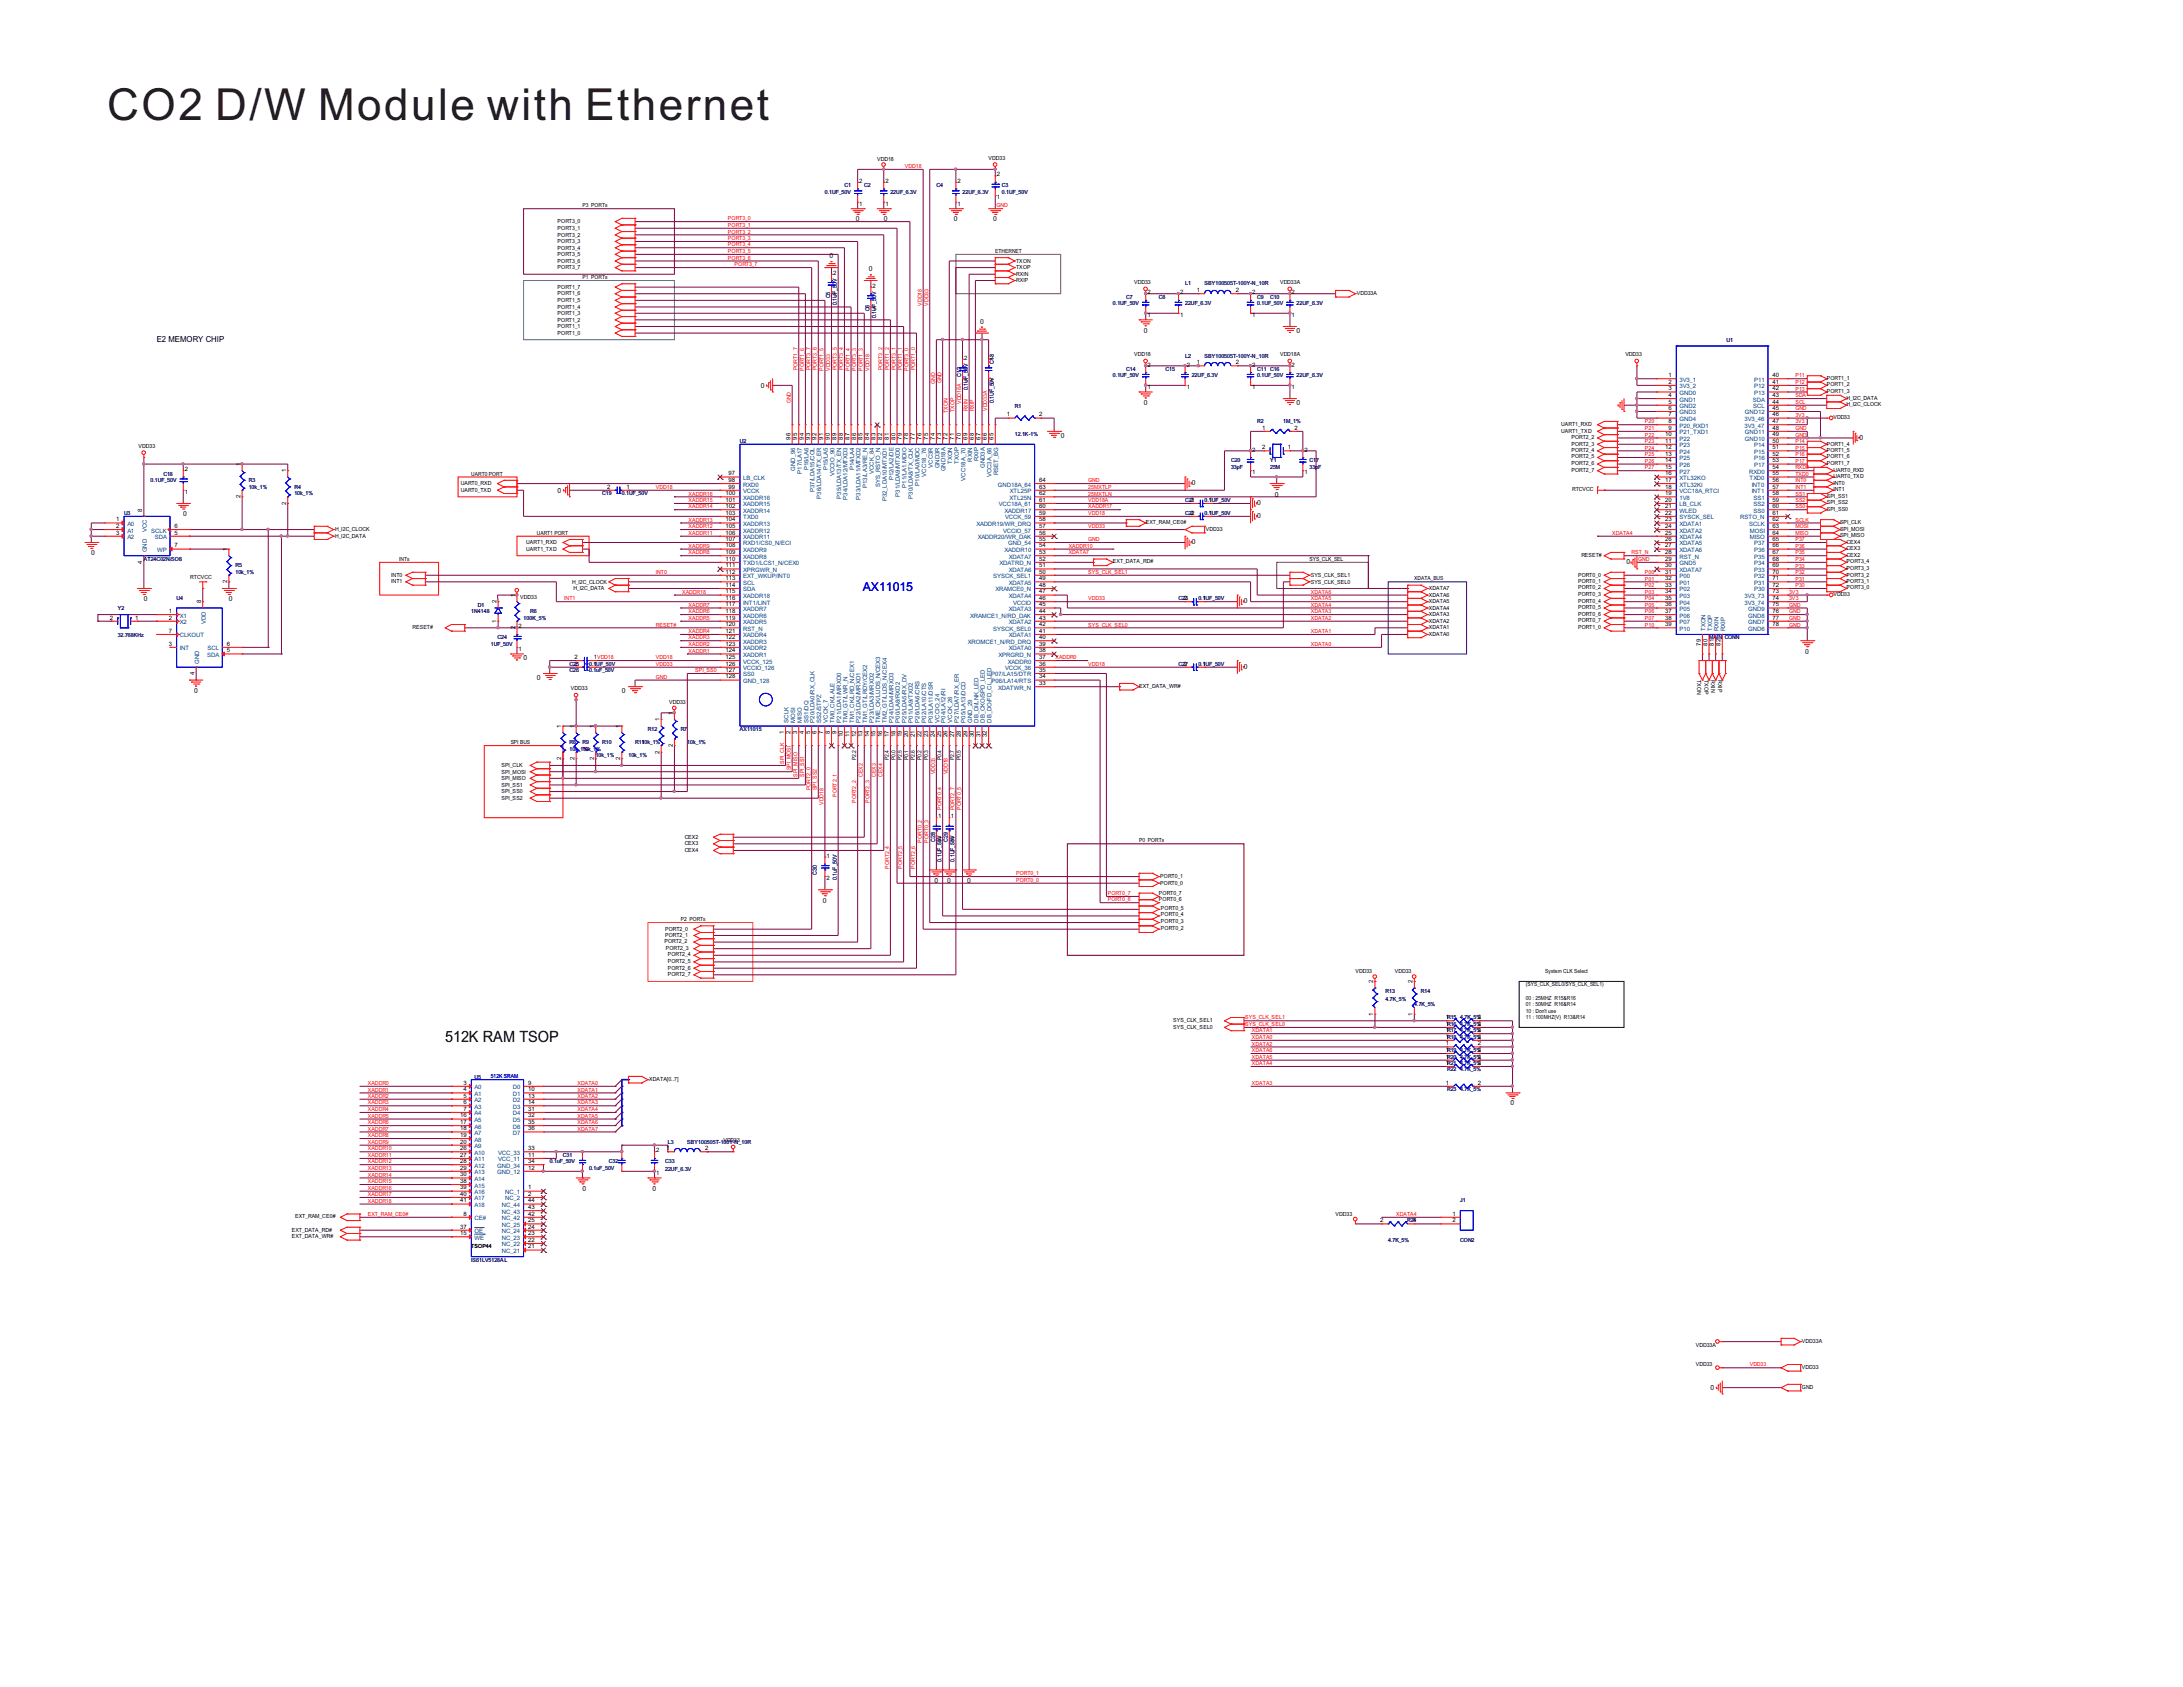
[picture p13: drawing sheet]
<svg xmlns="http://www.w3.org/2000/svg" width="279mm" height="216mm" viewBox="0 0 279 216" stroke-linecap="round" stroke-linejoin="round" font-family="sans-serif">
<defs><g id="words">
<text font-size="5.6" fill="#231f20" x="13.7" y="15.4">CO2 D/W Module with Ethernet</text>
<text font-size="2" x="57" y="133.3">512K RAM TSOP</text>
<text font-size="1.6" fill="#00f" x="110.4" y="75.7">AX11015</text>
<text font-size="1.1" x="20.1" y="43.8">E2 MEMORY CHIP</text>
<g font-size=".9">
<text x="109.5" y="28.3">0</text>
<text x="113.1" y="28.3">0</text>
<text x="122.1" y="28.3">0</text>
<text x="127.1" y="28.3">0</text>
<text x="106.2" y="33">0</text>
<text x="111.2" y="34.7">0</text>
<text x="125.4" y="41.4">0</text>
<text x="146.4" y="42.6">0</text>
<text x="165.9" y="42.6">0</text>
<text x="97.4" y="49.6">0</text>
<text x="146.4" y="51.8">0</text>
<text x="165.9" y="51.8">0</text>
<text x="135.8" y="56">0</text>
<text x="238" y="56.3">0</text>
<text x="71.4" y="63">0</text>
<text x="152.5" y="62.1">0</text>
<text x="160.9" y="64.6">0</text>
<text x="163.2" y="63.5">0</text>
<text x="11.7" y="71.1">0</text>
<text x="23.5" y="66">0</text>
<text x="152.5" y="69.7">0</text>
<text x="160.9" y="66.3">0</text>
<text x="18.4" y="77">0</text>
<text x="29.3" y="77">0</text>
<text x="159.2" y="77.2">0</text>
<text x="208.2" y="72.2">0</text>
<text x="231.1" y="83.7">0</text>
<text x="24.8" y="88.7">0</text>
<text x="67" y="84.5">0</text>
<text x="68.7" y="87">0</text>
<text x="79.6" y="88.7">0</text>
<text x="159.2" y="85.6">0</text>
<text x="119.6" y="113">0</text>
<text x="121.2" y="113">0</text>
<text x="123.8" y="113">0</text>
<text x="105.3" y="115.5">0</text>
<text x="193.3" y="141.5">0</text>
<text x="74.5" y="152.4">0</text>
<text x="83.5" y="152.4">0</text>
<text x="218.9" y="177.9">0</text>
</g>
<g font-size=".8">
<text x="110" y="23.4">2</text>
<text x="113.3" y="23.4">2</text>
<text x="122.6" y="23.4">2</text>
<text x="127.6" y="22.6">2</text>
<text x="110" y="26.3">1</text>
<text x="113.3" y="26.3">1</text>
<text x="122.6" y="26.3">1</text>
<text x="127.6" y="25.5">1</text>
<text x="106.6" y="35.1">2</text>
<text x="106.6" y="38.1">1</text>
<text x="111.7" y="39.8">1</text>
<text x="111.7" y="36.8">2</text>
<text x="146.9" y="40.6">1</text>
<text x="146.9" y="37.7">2</text>
<text x="151" y="40.6">1</text>
<text x="151" y="37.7">2</text>
<text x="153.2" y="37.4">1</text>
<text x="158.2" y="37.4">2</text>
<text x="160.3" y="40.6">1</text>
<text x="160.3" y="37.7">2</text>
<text x="165.3" y="40.6">1</text>
<text x="165.3" y="37.7">2</text>
<text x="123.4" y="46.1">2</text>
<text x="126.7" y="46.1">2</text>
<text x="146.9" y="46.9">2</text>
<text x="151.9" y="46.9">2</text>
<text x="153.2" y="46.6">1</text>
<text x="158.2" y="46.6">2</text>
<text x="160.3" y="46.9">2</text>
<text x="165.3" y="46.9">2</text>
<text x="123.4" y="49">1</text>
<text x="126.7" y="49">1</text>
<text x="128.9" y="53.3">1</text>
<text x="133" y="53.3">2</text>
<text x="146.9" y="49.8">1</text>
<text x="151.9" y="49.8">1</text>
<text x="160.3" y="49.8">1</text>
<text x="165.3" y="49.8">1</text>
<text x="213.5" y="48.3">1</text>
<text x="213.5" y="49.1">2</text>
<text x="213.5" y="50">3</text>
<text x="213.5" y="50.8">4</text>
<text x="213.5" y="51.6">5</text>
<text x="213.5" y="52.5">6</text>
<text x="213.5" y="53.3">7</text>
<text x="226.9" y="48.3">40</text>
<text x="226.9" y="49.1">41</text>
<text x="226.9" y="50">42</text>
<text x="226.9" y="50.8">43</text>
<text x="226.9" y="51.6">44</text>
<text x="226.9" y="52.5">45</text>
<text x="226.9" y="53.3">46</text>
<text x="30.8" y="59.6" transform="rotate(-90 30.8 59.6)">1</text>
<text x="101.2" y="56.3" transform="rotate(-90 101.2 56.3)">96</text>
<text x="102" y="56.3" transform="rotate(-90 102 56.3)">95</text>
<text x="102.9" y="56.3" transform="rotate(-90 102.9 56.3)">94</text>
<text x="103.7" y="56.3" transform="rotate(-90 103.7 56.3)">93</text>
<text x="104.5" y="56.3" transform="rotate(-90 104.5 56.3)">92</text>
<text x="105.4" y="56.3" transform="rotate(-90 105.4 56.3)">91</text>
<text x="106.2" y="56.3" transform="rotate(-90 106.2 56.3)">90</text>
<text x="107.1" y="56.3" transform="rotate(-90 107.1 56.3)">89</text>
<text x="107.9" y="56.3" transform="rotate(-90 107.9 56.3)">88</text>
<text x="108.7" y="56.3" transform="rotate(-90 108.7 56.3)">87</text>
<text x="109.6" y="56.3" transform="rotate(-90 109.6 56.3)">86</text>
<text x="110.4" y="56.3" transform="rotate(-90 110.4 56.3)">85</text>
<text x="111.3" y="56.3" transform="rotate(-90 111.3 56.3)">84</text>
<text x="112.1" y="56.3" transform="rotate(-90 112.1 56.3)">83</text>
<text x="112.9" y="56.3" transform="rotate(-90 112.9 56.3)">82</text>
<text x="113.7" y="56.3" transform="rotate(-90 113.7 56.3)">81</text>
<text x="114.6" y="56.3" transform="rotate(-90 114.6 56.3)">80</text>
<text x="115.4" y="56.3" transform="rotate(-90 115.4 56.3)">79</text>
<text x="116.2" y="56.3" transform="rotate(-90 116.2 56.3)">78</text>
<text x="117.1" y="56.3" transform="rotate(-90 117.1 56.3)">77</text>
<text x="117.9" y="56.3" transform="rotate(-90 117.9 56.3)">76</text>
<text x="118.8" y="56.3" transform="rotate(-90 118.8 56.3)">75</text>
<text x="119.6" y="56.3" transform="rotate(-90 119.6 56.3)">74</text>
<text x="120.4" y="56.3" transform="rotate(-90 120.4 56.3)">73</text>
<text x="121.3" y="56.3" transform="rotate(-90 121.3 56.3)">72</text>
<text x="122.1" y="56.3" transform="rotate(-90 122.1 56.3)">71</text>
<text x="123" y="56.3" transform="rotate(-90 123 56.3)">70</text>
<text x="123.8" y="56.3" transform="rotate(-90 123.8 56.3)">69</text>
<text x="124.6" y="56.3" transform="rotate(-90 124.6 56.3)">68</text>
<text x="125.5" y="56.3" transform="rotate(-90 125.5 56.3)">67</text>
<text x="126.3" y="56.3" transform="rotate(-90 126.3 56.3)">66</text>
<text x="127.2" y="56.3" transform="rotate(-90 127.2 56.3)">65</text>
<text x="160.3" y="57.8">2</text>
<text x="161.5" y="55">1</text>
<text x="161.5" y="57.5">2</text>
<text x="164.8" y="57.5">1</text>
<text x="165.7" y="55">2</text>
<text x="167" y="57.8">2</text>
<text x="213.1" y="55.8">10</text>
<text x="213.1" y="56.6">11</text>
<text x="213.1" y="57.5">12</text>
<text x="213.1" y="58.3">13</text>
<text x="213.1" y="59.2">14</text>
<text x="213.5" y="54.1">8</text>
<text x="213.5" y="55">9</text>
<text x="226.9" y="54.1">47</text>
<text x="226.9" y="55">48</text>
<text x="226.9" y="55.8">49</text>
<text x="226.9" y="56.6">50</text>
<text x="226.9" y="57.5">51</text>
<text x="226.9" y="58.3">52</text>
<text x="226.9" y="59.2">53</text>
<text x="18.2" y="65.5" transform="rotate(-90 18.2 65.5)">8</text>
<text x="23.7" y="63.2">1</text>
<text x="23.7" y="60.3">2</text>
<text x="30.8" y="63.8" transform="rotate(-90 30.8 63.8)">2</text>
<text x="36.6" y="64.6" transform="rotate(-90 36.6 64.6)">2</text>
<text x="36.6" y="60.5" transform="rotate(-90 36.6 60.5)">1</text>
<text x="77.7" y="62.5">2</text>
<text x="80.2" y="62.5">1</text>
<text x="92.8" y="63.4">100</text>
<text x="92.8" y="64.2">101</text>
<text x="92.8" y="65">102</text>
<text x="92.8" y="65.9">103</text>
<text x="93.3" y="60.8">97</text>
<text x="93.3" y="61.7">98</text>
<text x="93.3" y="62.5">99</text>
<text x="133" y="65.9">59</text>
<text x="133" y="65">60</text>
<text x="133" y="64.2">61</text>
<text x="133" y="63.4">62</text>
<text x="133" y="62.5">63</text>
<text x="133" y="61.7">64</text>
<text x="152.4" y="65.9">2</text>
<text x="152.4" y="64.2">2</text>
<text x="154.8" y="65.9">1</text>
<text x="154.8" y="64.2">1</text>
<text x="160.3" y="60.7">1</text>
<text x="167" y="60.7">1</text>
<text x="213.1" y="60">15</text>
<text x="213.1" y="60.8">16</text>
<text x="213.1" y="61.7">17</text>
<text x="213.1" y="62.5">18</text>
<text x="213.1" y="63.4">19</text>
<text x="213.1" y="64.2">20</text>
<text x="213.1" y="65">21</text>
<text x="213.1" y="65.9">22</text>
<text x="226.9" y="60">54</text>
<text x="226.9" y="60.8">55</text>
<text x="226.9" y="61.7">56</text>
<text x="226.9" y="62.5">57</text>
<text x="226.9" y="63.4">58</text>
<text x="226.9" y="64.2">59</text>
<text x="226.9" y="65">60</text>
<text x="226.9" y="65.9">61</text>
<text x="14.9" y="66.7">1</text>
<text x="14.9" y="67.6">2</text>
<text x="14.9" y="68.4">3</text>
<text x="22.4" y="68.4">5</text>
<text x="22.4" y="67.6">6</text>
<text x="22.4" y="70.1">7</text>
<text x="29.1" y="70.5" transform="rotate(-90 29.1 70.5)">1</text>
<text x="92.8" y="66.7">104</text>
<text x="92.8" y="67.6">105</text>
<text x="92.8" y="68.4">106</text>
<text x="92.8" y="69.2">107</text>
<text x="92.8" y="70.1">108</text>
<text x="92.8" y="70.9">109</text>
<text x="92.8" y="71.8">110</text>
<text x="133" y="71.8">52</text>
<text x="133" y="70.9">53</text>
<text x="133" y="70.1">54</text>
<text x="133" y="69.2">55</text>
<text x="133" y="68.4">56</text>
<text x="133" y="67.6">57</text>
<text x="133" y="66.7">58</text>
<text x="213.1" y="66.7">23</text>
<text x="213.1" y="67.6">24</text>
<text x="213.1" y="68.4">25</text>
<text x="213.1" y="69.2">26</text>
<text x="213.1" y="70.1">27</text>
<text x="213.1" y="70.9">28</text>
<text x="213.1" y="71.8">29</text>
<text x="226.9" y="66.7">62</text>
<text x="226.9" y="67.6">63</text>
<text x="226.9" y="68.4">64</text>
<text x="226.9" y="69.2">65</text>
<text x="226.9" y="70.1">66</text>
<text x="226.9" y="70.9">67</text>
<text x="226.9" y="71.8">68</text>
<text x="18.2" y="72.1" transform="rotate(-90 18.2 72.1)">4</text>
<text x="25.7" y="77.2" transform="rotate(-90 25.7 77.2)">8</text>
<text x="29.1" y="74.6" transform="rotate(-90 29.1 74.6)">2</text>
<text x="63.5" y="77.2" transform="rotate(-90 63.5 77.2)">2</text>
<text x="66" y="76.4" transform="rotate(-90 66 76.4)">1</text>
<text x="92.8" y="72.6">111</text>
<text x="92.8" y="73.4">112</text>
<text x="92.8" y="74.3">113</text>
<text x="92.8" y="75.1">114</text>
<text x="92.8" y="75.9">115</text>
<text x="92.8" y="76.8">116</text>
<text x="92.8" y="77.6">117</text>
<text x="133" y="77.6">45</text>
<text x="133" y="76.8">46</text>
<text x="133" y="75.9">47</text>
<text x="133" y="75.1">48</text>
<text x="133" y="74.3">49</text>
<text x="133" y="73.4">50</text>
<text x="133" y="72.6">51</text>
<text x="151.5" y="76.8">2</text>
<text x="213.1" y="72.6">30</text>
<text x="213.1" y="73.4">31</text>
<text x="213.1" y="74.3">32</text>
<text x="213.1" y="75.1">33</text>
<text x="213.1" y="75.9">34</text>
<text x="213.1" y="76.8">35</text>
<text x="213.1" y="77.6">36</text>
<text x="226.9" y="72.6">69</text>
<text x="226.9" y="73.4">70</text>
<text x="226.9" y="74.3">71</text>
<text x="226.9" y="75.1">72</text>
<text x="226.9" y="75.9">73</text>
<text x="226.9" y="76.8">74</text>
<text x="226.9" y="77.6">75</text>
<text x="14.1" y="79.3">2</text>
<text x="17.3" y="79.3">1</text>
<text x="21.6" y="78.4">1</text>
<text x="21.6" y="79.3">2</text>
<text x="21.6" y="81">7</text>
<text x="21.6" y="82.6">3</text>
<text x="29" y="83.5">5</text>
<text x="29" y="82.6">6</text>
<text x="63.5" y="79.7" transform="rotate(-90 63.5 79.7)">1</text>
<text x="66" y="80.5" transform="rotate(-90 66 80.5)">2</text>
<text x="66.4" y="83.3">1</text>
<text x="66.4" y="80.4">2</text>
<text x="92.8" y="78.4">118</text>
<text x="92.8" y="79.3">119</text>
<text x="92.8" y="80.1">120</text>
<text x="92.8" y="81">121</text>
<text x="92.8" y="81.8">122</text>
<text x="92.8" y="82.6">123</text>
<text x="92.8" y="83.5">124</text>
<text x="133" y="83.5">38</text>
<text x="133" y="82.6">39</text>
<text x="133" y="81.8">40</text>
<text x="133" y="81">41</text>
<text x="133" y="80.1">42</text>
<text x="133" y="79.3">43</text>
<text x="133" y="78.4">44</text>
<text x="213.1" y="78.4">37</text>
<text x="213.1" y="79.3">38</text>
<text x="213.1" y="80.1">39</text>
<text x="217.7" y="82.6" transform="rotate(-90 217.7 82.6)">79</text>
<text x="218.5" y="82.6" transform="rotate(-90 218.5 82.6)">80</text>
<text x="219.4" y="82.6" transform="rotate(-90 219.4 82.6)">81</text>
<text x="220.2" y="82.6" transform="rotate(-90 220.2 82.6)">82</text>
<text x="226.9" y="78.4">76</text>
<text x="226.9" y="79.3">77</text>
<text x="226.9" y="80.1">78</text>
<text x="24.9" y="86.4" transform="rotate(-90 24.9 86.4)">4</text>
<text x="73.5" y="85.2">2</text>
<text x="73.5" y="84.3">2</text>
<text x="76" y="85.2">1</text>
<text x="76" y="84.3">1VDD18</text>
<text x="92.8" y="84.3">125</text>
<text x="92.8" y="85.2">126</text>
<text x="92.8" y="86">127</text>
<text x="92.8" y="86.8">128</text>
<text x="133" y="87.7">33</text>
<text x="133" y="86.8">34</text>
<text x="133" y="86">35</text>
<text x="133" y="85.2">36</text>
<text x="133" y="84.3">37</text>
<text x="151.5" y="85.2">2</text>
<text x="71.8" y="93.2" transform="rotate(-90 71.8 93.2)">1</text>
<text x="73.5" y="93.2" transform="rotate(-90 73.5 93.2)">1</text>
<text x="76" y="93.2" transform="rotate(-90 76 93.2)">1</text>
<text x="79.4" y="93.2" transform="rotate(-90 79.4 93.2)">1</text>
<text x="84.4" y="92.3" transform="rotate(-90 84.4 92.3)">1</text>
<text x="86.1" y="95.6" transform="rotate(-90 86.1 95.6)">2</text>
<text x="86.1" y="91.5" transform="rotate(-90 86.1 91.5)">1</text>
<text x="100.3" y="93.9" transform="rotate(-90 100.3 93.9)">1</text>
<text x="101.2" y="93.9" transform="rotate(-90 101.2 93.9)">2</text>
<text x="102" y="93.9" transform="rotate(-90 102 93.9)">3</text>
<text x="102.9" y="93.9" transform="rotate(-90 102.9 93.9)">4</text>
<text x="103.7" y="93.9" transform="rotate(-90 103.7 93.9)">5</text>
<text x="104.5" y="93.9" transform="rotate(-90 104.5 93.9)">6</text>
<text x="105.4" y="93.9" transform="rotate(-90 105.4 93.9)">7</text>
<text x="106.2" y="93.9" transform="rotate(-90 106.2 93.9)">8</text>
<text x="107.1" y="93.9" transform="rotate(-90 107.1 93.9)">9</text>
<text x="107.9" y="94.4" transform="rotate(-90 107.9 94.4)">10</text>
<text x="108.7" y="94.4" transform="rotate(-90 108.7 94.4)">11</text>
<text x="109.6" y="94.4" transform="rotate(-90 109.6 94.4)">12</text>
<text x="110.4" y="94.4" transform="rotate(-90 110.4 94.4)">13</text>
<text x="111.3" y="94.4" transform="rotate(-90 111.3 94.4)">14</text>
<text x="112.1" y="94.4" transform="rotate(-90 112.1 94.4)">15</text>
<text x="112.9" y="94.4" transform="rotate(-90 112.9 94.4)">16</text>
<text x="113.7" y="94.4" transform="rotate(-90 113.7 94.4)">17</text>
<text x="114.6" y="94.4" transform="rotate(-90 114.6 94.4)">18</text>
<text x="115.4" y="94.4" transform="rotate(-90 115.4 94.4)">19</text>
<text x="116.2" y="94.4" transform="rotate(-90 116.2 94.4)">20</text>
<text x="117.1" y="94.4" transform="rotate(-90 117.1 94.4)">21</text>
<text x="117.9" y="94.4" transform="rotate(-90 117.9 94.4)">22</text>
<text x="118.8" y="94.4" transform="rotate(-90 118.8 94.4)">23</text>
<text x="119.6" y="94.4" transform="rotate(-90 119.6 94.4)">24</text>
<text x="120.4" y="94.4" transform="rotate(-90 120.4 94.4)">25</text>
<text x="121.3" y="94.4" transform="rotate(-90 121.3 94.4)">26</text>
<text x="122.1" y="94.4" transform="rotate(-90 122.1 94.4)">27</text>
<text x="123" y="94.4" transform="rotate(-90 123 94.4)">28</text>
<text x="123.8" y="94.4" transform="rotate(-90 123.8 94.4)">29</text>
<text x="124.6" y="94.4" transform="rotate(-90 124.6 94.4)">30</text>
<text x="125.5" y="94.4" transform="rotate(-90 125.5 94.4)">31</text>
<text x="126.3" y="94.4" transform="rotate(-90 126.3 94.4)">32</text>
<text x="71.8" y="97.3" transform="rotate(-90 71.8 97.3)">2</text>
<text x="73.5" y="97.3" transform="rotate(-90 73.5 97.3)">2</text>
<text x="76" y="97.3" transform="rotate(-90 76 97.3)">2</text>
<text x="79.4" y="97.3" transform="rotate(-90 79.4 97.3)">2</text>
<text x="84.4" y="96.4" transform="rotate(-90 84.4 96.4)">2</text>
<text x="120.1" y="104.7">1</text>
<text x="120.1" y="107.7">2</text>
<text x="121.7" y="104.7">1</text>
<text x="121.7" y="107.7">2</text>
<text x="105.8" y="109.8">1</text>
<text x="105.8" y="112.6">2</text>
<text x="175.8" y="125.9" transform="rotate(-90 175.8 125.9)">2</text>
<text x="180.8" y="125.9" transform="rotate(-90 180.8 125.9)">2</text>
<text x="175.8" y="130" transform="rotate(-90 175.8 130)">1</text>
<text x="180.8" y="130" transform="rotate(-90 180.8 130)">1</text>
<text x="185" y="131.3">1R16</text>
<text x="185" y="130.4">1R15</text>
<text x="189.1" y="131.3">2</text>
<text x="189.1" y="130.4">2</text>
<text x="185" y="132.9">1R18</text>
<text x="185" y="133.8">1</text>
<text x="185" y="134.6">1R19</text>
<text x="185" y="135.5">1R20</text>
<text x="185" y="132.1">1R17</text>
<text x="185" y="136.3">1R21</text>
<text x="189.1" y="132.9">2</text>
<text x="189.1" y="133.8">2</text>
<text x="189.1" y="134.6">2</text>
<text x="189.1" y="135.5">2</text>
<text x="189.1" y="132.1">2</text>
<text x="189.1" y="136.3">2</text>
<text x="58.9" y="143">16</text>
<text x="58.9" y="143.8">17</text>
<text x="59.3" y="138.8">3</text>
<text x="59.3" y="139.7">4</text>
<text x="59.3" y="140.5">5</text>
<text x="59.3" y="141.3">6</text>
<text x="59.3" y="142.2">7</text>
<text x="67.6" y="138.8">9</text>
<text x="67.6" y="139.7">10</text>
<text x="67.6" y="140.5">13</text>
<text x="67.6" y="141.3">14</text>
<text x="67.6" y="142.2">31</text>
<text x="67.6" y="143">32</text>
<text x="67.6" y="143.8">35</text>
<text x="185" y="138.8">1</text>
<text x="189.1" y="138.8">2</text>
<text x="58.9" y="144.7">18</text>
<text x="58.9" y="145.5">19</text>
<text x="58.9" y="146.3">20</text>
<text x="58.9" y="147.2">26</text>
<text x="58.9" y="148">27</text>
<text x="58.9" y="148.8">28</text>
<text x="58.9" y="149.7">29</text>
<text x="67.6" y="144.7">36</text>
<text x="67.6" y="147.2">33</text>
<text x="67.6" y="149.7">12</text>
<text x="67.6" y="148.8">34</text>
<text x="67.6" y="148">11</text>
<text x="84" y="147.5">2</text>
<text x="85.3" y="147.2">1</text>
<text x="90.3" y="147.2">2</text>
<text x="58.9" y="150.5">30</text>
<text x="58.9" y="151.4">38</text>
<text x="58.9" y="152.2">39</text>
<text x="58.9" y="153">40</text>
<text x="58.9" y="153.9">41</text>
<text x="59.3" y="155.6">8</text>
<text x="67.6" y="152.2">1</text>
<text x="67.6" y="153">2</text>
<text x="67.6" y="153.9">44</text>
<text x="67.6" y="154.7">43</text>
<text x="67.6" y="155.6">42</text>
<text x="84" y="150.4">1</text>
<text x="185.9" y="155.6">1</text>
<text x="58.9" y="157.2">37</text>
<text x="58.9" y="158.1">15</text>
<text x="67.6" y="156.4">25</text>
<text x="67.6" y="157.2">24</text>
<text x="67.6" y="158.1">23</text>
<text x="67.6" y="158.9">22</text>
<text x="67.6" y="159.8">21</text>
<text x="176.7" y="156.4">2</text>
<text x="180.8" y="156.4">1</text>
<text x="185.9" y="156.4">2</text>
</g>
<g font-size=".8" fill="#004080">
<text x="215" y="48.9">3V3_1</text>
<text x="215" y="49.7">3V3_2</text>
<text x="215" y="50.5">GND0</text>
<text x="215" y="51.4">GND1</text>
<text x="215" y="52.2">GND2</text>
<text x="215" y="53">GND3</text>
<text x="215" y="53.9">GND4</text>
<text x="223.3" y="53.9">3V3_46</text>
<text x="223.3" y="53">GND12</text>
<text x="224.3" y="51.4">SDA</text>
<text x="224.4" y="52.2">SCL</text>
<text x="224.5" y="48.9">P11</text>
<text x="224.5" y="49.7">P12</text>
<text x="224.5" y="50.5">P13</text>
<text x="119.4" y="59.9" transform="rotate(-90 119.4 59.9)">VCC3R</text>
<text x="120.2" y="59.9" transform="rotate(-90 120.2 59.9)">GND3R</text>
<text x="121.9" y="59.4" transform="rotate(-90 121.9 59.4)">TXON</text>
<text x="122.7" y="59.4" transform="rotate(-90 122.7 59.4)">TXOP</text>
<text x="124.4" y="59.1" transform="rotate(-90 124.4 59.1)">RXIN</text>
<text x="125.2" y="59.1" transform="rotate(-90 125.2 59.1)">RXIP</text>
<text x="126.1" y="59.9" transform="rotate(-90 126.1 59.9)">GND3A</text>
<text x="215" y="54.7">P20_RXD1</text>
<text x="215" y="55.6">P21_TXD1</text>
<text x="215" y="56.4">P22</text>
<text x="215" y="57.2">P23</text>
<text x="215" y="58.1">P24</text>
<text x="215" y="58.9">P25</text>
<text x="215" y="59.8">P26</text>
<text x="223.3" y="54.7">3V3_47</text>
<text x="223.3" y="55.6">GND11</text>
<text x="223.3" y="56.4">GND10</text>
<text x="224.5" y="57.2">P14</text>
<text x="224.5" y="58.1">P15</text>
<text x="224.5" y="58.9">P16</text>
<text x="224.5" y="59.8">P17</text>
<text x="95.1" y="61.4">LB_CLK</text>
<text x="95.1" y="62.3">RXD0</text>
<text x="95.1" y="63.1">VCCK</text>
<text x="95.1" y="64">XADDR16</text>
<text x="95.1" y="64.8">XADDR15</text>
<text x="95.1" y="65.6">XADDR14</text>
<text x="101.8" y="60.2" transform="rotate(-90 101.8 60.2)">GND_96</text>
<text x="102.6" y="60.6" transform="rotate(-90 102.6 60.6)">P17/LA17</text>
<text x="103.5" y="60.2" transform="rotate(-90 103.5 60.2)">P16/LA6</text>
<text x="104.3" y="62.9" transform="rotate(-90 104.3 62.9)">P37/LDA15/COL</text>
<text x="105.1" y="63.8" transform="rotate(-90 105.1 63.8)">P36/LDA14/TX_ER</text>
<text x="106" y="60.2" transform="rotate(-90 106 60.2)">P15/LA5</text>
<text x="106.8" y="61" transform="rotate(-90 106.8 61)">VCCIO_90</text>
<text x="107.7" y="63.8" transform="rotate(-90 107.7 63.8)">P35/LDA13/TX_EN</text>
<text x="108.5" y="64" transform="rotate(-90 108.5 64)">P34/LDA12/MTXD3</text>
<text x="109.3" y="60.2" transform="rotate(-90 109.3 60.2)">P14/LA4</text>
<text x="110.2" y="64" transform="rotate(-90 110.2 64)">P33/LDA11/MTXD2</text>
<text x="111" y="62.4" transform="rotate(-90 111 62.4)">P13/LA3/RE_N</text>
<text x="111.8" y="60.7" transform="rotate(-90 111.8 60.7)">VCCK_84</text>
<text x="112.6" y="62.3" transform="rotate(-90 112.6 62.3)">SYS_RSTO_N</text>
<text x="113.5" y="64.2" transform="rotate(-90 113.5 64.2)">P32_LDA10/MTXD1</text>
<text x="114.3" y="61.5" transform="rotate(-90 114.3 61.5)">P12/LA2/DE</text>
<text x="115.2" y="63.5" transform="rotate(-90 115.2 63.5)">P31/LDA9/MTXD0</text>
<text x="116" y="62.4" transform="rotate(-90 116 62.4)">P11/LA1.MDIO</text>
<text x="116.8" y="63.8" transform="rotate(-90 116.8 63.8)">P30/LDA8/TX_CLK</text>
<text x="117.7" y="62.1" transform="rotate(-90 117.7 62.1)">P10/LA0/MDC</text>
<text x="118.5" y="61" transform="rotate(-90 118.5 61)">VCC18_76</text>
<text x="121" y="60.3" transform="rotate(-90 121 60.3)">GND18A</text>
<text x="123.6" y="61.5" transform="rotate(-90 123.6 61.5)">VCC18A_70</text>
<text x="126.9" y="61.1" transform="rotate(-90 126.9 61.1)">VCC3A_66</text>
<text x="127.7" y="62.3">GND18A_64</text>
<text x="127.8" y="60.8" transform="rotate(-90 127.8 60.8)">RSET_BG</text>
<text x="127.8" y="64.8">VCC18A_61</text>
<text x="128.6" y="65.6">XADDR17</text>
<text x="129.2" y="64">XTL25N</text>
<text x="129.2" y="63.1">XTL25P</text>
<text x="215" y="60.6">P27</text>
<text x="215" y="61.4">XTL32KO</text>
<text x="215" y="62.3">XTL32KI</text>
<text x="215" y="63.1">VCC18A_RTCI</text>
<text x="215" y="64">1V8</text>
<text x="215" y="64.8">LB_CLK</text>
<text x="215" y="65.6">WLED</text>
<text x="223.9" y="60.6">RXD0</text>
<text x="223.9" y="61.4">TXD0</text>
<text x="224.2" y="62.3">INT0</text>
<text x="224.2" y="63.1">INT1</text>
<text x="224.4" y="64">SS1</text>
<text x="224.4" y="64.8">SS2</text>
<text x="224.4" y="65.6">SS0</text>
<text x="16.3" y="67.3">A0</text>
<text x="16.3" y="68.2">A1</text>
<text x="16.3" y="69">A2</text>
<text x="18.8" y="70.7" transform="rotate(-90 18.8 70.7)">GND</text>
<text x="18.8" y="68.1" transform="rotate(-90 18.8 68.1)">VCC</text>
<text x="19.3" y="68.2">SCLK</text>
<text x="19.8" y="69">SDA</text>
<text x="20.1" y="70.7">WP</text>
<text x="95.1" y="66.5">TXD0</text>
<text x="95.1" y="67.3">XADDR13</text>
<text x="95.1" y="68.2">XADDR12</text>
<text x="95.1" y="69">XADDR11</text>
<text x="95.1" y="69.8">RXD1/CS0_N/ECI</text>
<text x="95.1" y="70.7">XADDR9</text>
<text x="95.1" y="71.5">XADDR8</text>
<text x="125" y="67.3">XADDR19/WR_DRQ</text>
<text x="125.1" y="69">XADDR20/WR_DAK</text>
<text x="128.4" y="68.2">VCCIO_57</text>
<text x="128.6" y="70.7">XADDR10</text>
<text x="128.7" y="66.5">VCCK_59</text>
<text x="129" y="69.8">GND_54</text>
<text x="129.1" y="71.5">XDATA7</text>
<text x="215" y="66.5">SYSCK_SEL</text>
<text x="215" y="67.3">XDATA1</text>
<text x="215" y="68.2">XDATA2</text>
<text x="215" y="69">XDATA4</text>
<text x="215" y="69.8">XDATA5</text>
<text x="215" y="70.7">XDATA6</text>
<text x="215" y="71.5">RST_N</text>
<text x="222.7" y="66.5">RSTO_N</text>
<text x="223.9" y="67.3">SCLK</text>
<text x="223.9" y="68.2">MOSI</text>
<text x="223.9" y="69">MISO</text>
<text x="224.5" y="69.8">P37</text>
<text x="224.5" y="70.7">P36</text>
<text x="224.5" y="71.5">P35</text>
<text x="95.1" y="72.3">TXD1/LCS1_N/CEX0</text>
<text x="95.1" y="73.2">XPRGWR_N</text>
<text x="95.1" y="74">EXT_WKUP/INT0</text>
<text x="95.1" y="74.8">SCL</text>
<text x="95.1" y="75.7">SDA</text>
<text x="95.1" y="76.5">XADDR18</text>
<text x="95.1" y="77.4">INT1/LINT</text>
<text x="127.1" y="74">SYSCK_SEL1</text>
<text x="127.4" y="75.7">XRAMCE0_N</text>
<text x="127.9" y="72.3">XDATRD_N</text>
<text x="129.1" y="76.5">XDATA4</text>
<text x="129.1" y="74.8">XDATA5</text>
<text x="129.1" y="73.2">XDATA6</text>
<text x="129.7" y="77.4">VCCIO</text>
<text x="215" y="72.3">GND5</text>
<text x="215" y="73.2">XDATA7</text>
<text x="215" y="74">P00</text>
<text x="215" y="74.8">P01</text>
<text x="215" y="75.7">P02</text>
<text x="215" y="76.5">P03</text>
<text x="215" y="77.4">P04</text>
<text x="223.3" y="76.5">3V3_73</text>
<text x="223.3" y="77.4">3V3_74</text>
<text x="224.5" y="72.3">P34</text>
<text x="224.5" y="73.2">P33</text>
<text x="224.5" y="74">P32</text>
<text x="224.5" y="74.8">P31</text>
<text x="224.5" y="75.7">P30</text>
<text x="23" y="79">X1</text>
<text x="23" y="79.9">X2</text>
<text x="23" y="81.6">CLKOUT</text>
<text x="23" y="83.2">INT</text>
<text x="26.3" y="79.8" transform="rotate(-90 26.3 79.8)">VDD</text>
<text x="26.5" y="83.2">SCL</text>
<text x="95.1" y="78.2">XADDR7</text>
<text x="95.1" y="79">XADDR6</text>
<text x="95.1" y="79.9">XADDR5</text>
<text x="95.1" y="80.7">RST_N</text>
<text x="95.1" y="81.6">XADDR4</text>
<text x="95.1" y="82.4">XADDR3</text>
<text x="95.1" y="83.2">XADDR2</text>
<text x="123.9" y="82.4">XROMCE1_N/RD_DRQ</text>
<text x="124.2" y="79">XRAMCE1_N/RD_DAK</text>
<text x="127.1" y="80.7">SYSCK_SEL0</text>
<text x="129.1" y="83.2">XDATA0</text>
<text x="129.1" y="81.6">XDATA1</text>
<text x="129.1" y="79.9">XDATA2</text>
<text x="129.1" y="78.2">XDATA3</text>
<text x="215" y="78.2">P05</text>
<text x="215" y="79">P06</text>
<text x="215" y="79.9">P07</text>
<text x="215" y="80.7">P10</text>
<text x="218.3" y="80.8" transform="rotate(-90 218.3 80.8)">TXON</text>
<text x="219.1" y="80.8" transform="rotate(-90 219.1 80.8)">TXOP</text>
<text x="220" y="80.8" transform="rotate(-90 220 80.8)">RXIN</text>
<text x="220.8" y="80.8" transform="rotate(-90 220.8 80.8)">RXIP</text>
<text x="223.7" y="78.2">GND9</text>
<text x="223.7" y="79">GND8</text>
<text x="223.7" y="79.9">GND7</text>
<text x="223.7" y="80.7">GND6</text>
<text x="25.5" y="85" transform="rotate(-90 25.5 85)">GND</text>
<text x="26.5" y="84.1">SDA</text>
<text x="95.1" y="84.1">XADDR1</text>
<text x="95.1" y="84.9">VCCK_125</text>
<text x="95.1" y="85.8">VCCIO_126</text>
<text x="95.1" y="86.6">SS0</text>
<text x="95.1" y="87.4">GND_128</text>
<text x="126.9" y="86.6">P07/LA15/DTR</text>
<text x="126.9" y="87.4">P06/LA14/RTS</text>
<text x="127.8" y="88.3">XDATWR_N</text>
<text x="127.8" y="84.1">XPRGRD_N</text>
<text x="128.7" y="85.8">VCCK_36</text>
<text x="129" y="84.9">XADDR0</text>
<text x="100.9" y="92.5" transform="rotate(-90 100.9 92.5)">SCLK</text>
<text x="101.8" y="92.5" transform="rotate(-90 101.8 92.5)">MOSI</text>
<text x="102.6" y="92.5" transform="rotate(-90 102.6 92.5)">MISO</text>
<text x="103.5" y="92.5" transform="rotate(-90 103.5 92.5)">SS1/DQ</text>
<text x="104.3" y="92.5" transform="rotate(-90 104.3 92.5)">P20/LDA0/RX_CLK</text>
<text x="105.1" y="92.5" transform="rotate(-90 105.1 92.5)">SS2/STPZ</text>
<text x="106" y="92.5" transform="rotate(-90 106 92.5)">VCCK_7</text>
<text x="106.8" y="92.5" transform="rotate(-90 106.8 92.5)">TM0_CK/LALE</text>
<text x="107.7" y="92.5" transform="rotate(-90 107.7 92.5)">P21/LDA1/MRXD0</text>
<text x="108.5" y="92.5" transform="rotate(-90 108.5 92.5)">TM0_GT/LWR_N</text>
<text x="109.3" y="92.5" transform="rotate(-90 109.3 92.5)">TM1_CK/LRD_N/CEX1</text>
<text x="110.2" y="92.5" transform="rotate(-90 110.2 92.5)">P22/LDA2/MRXD1</text>
<text x="111" y="92.5" transform="rotate(-90 111 92.5)">TM1_GT/LRDY/CEX2</text>
<text x="111.8" y="92.5" transform="rotate(-90 111.8 92.5)">P23/LDA3/MRXD2</text>
<text x="112.6" y="92.5" transform="rotate(-90 112.6 92.5)">TME_CK/LUDS_N/CEX3</text>
<text x="113.5" y="92.5" transform="rotate(-90 113.5 92.5)">TM2_GT/LLDS_N/CEX4</text>
<text x="114.3" y="92.5" transform="rotate(-90 114.3 92.5)">P24/LDA4/MRXD3</text>
<text x="115.2" y="92.5" transform="rotate(-90 115.2 92.5)">P00/LA8/RXD2</text>
<text x="116" y="92.5" transform="rotate(-90 116 92.5)">P25/LDA5/RX_DV</text>
<text x="116.8" y="92.5" transform="rotate(-90 116.8 92.5)">P01/LA9/TXD2</text>
<text x="117.7" y="92.5" transform="rotate(-90 117.7 92.5)">P26/LDA6/CRS</text>
<text x="118.5" y="92.5" transform="rotate(-90 118.5 92.5)">P02/LA10/CTS</text>
<text x="119.4" y="92.5" transform="rotate(-90 119.4 92.5)">P03/LA11/DSR</text>
<text x="120.2" y="92.5" transform="rotate(-90 120.2 92.5)">VCCIO_24</text>
<text x="121" y="92.5" transform="rotate(-90 121 92.5)">P04/LA12/RI</text>
<text x="121.9" y="92.5" transform="rotate(-90 121.9 92.5)">VCCK_26</text>
<text x="122.7" y="92.5" transform="rotate(-90 122.7 92.5)">P27/LDA7/RX_ER</text>
<text x="123.6" y="92.5" transform="rotate(-90 123.6 92.5)">P05/LA13/DCD</text>
<text x="124.4" y="92.5" transform="rotate(-90 124.4 92.5)">GND_29</text>
<text x="125.2" y="92.5" transform="rotate(-90 125.2 92.5)">DB_DI/LNK_LED</text>
<text x="126.1" y="92.5" transform="rotate(-90 126.1 92.5)">DB_CKO/SPD_LED</text>
<text x="126.9" y="92.5" transform="rotate(-90 126.9 92.5)">DB_DO/FD_CL_LED</text>
<text x="60.7" y="139.4">A0</text>
<text x="60.7" y="140.3">A1</text>
<text x="60.7" y="141.1">A2</text>
<text x="60.7" y="141.9">A3</text>
<text x="60.7" y="142.7">A4</text>
<text x="60.7" y="143.6">A5</text>
<text x="65.6" y="139.4">D0</text>
<text x="65.6" y="140.3">D1</text>
<text x="65.6" y="141.1">D2</text>
<text x="65.6" y="141.9">D3</text>
<text x="65.6" y="142.7">D4</text>
<text x="65.6" y="143.6">D5</text>
<text x="60.7" y="144.4">A6</text>
<text x="60.7" y="145.2">A7</text>
<text x="60.7" y="146.1">A8</text>
<text x="60.7" y="146.9">A9</text>
<text x="60.7" y="147.8">A10</text>
<text x="60.7" y="148.6">A11</text>
<text x="60.7" y="149.4">A12</text>
<text x="63.6" y="149.4">GND_34</text>
<text x="63.8" y="147.8">VCC_33</text>
<text x="63.8" y="148.6">VCC_11</text>
<text x="65.6" y="144.4">D6</text>
<text x="65.6" y="145.2">D7</text>
<text x="60.7" y="150.3">A13</text>
<text x="60.7" y="151.1">A14</text>
<text x="60.7" y="152">A15</text>
<text x="60.7" y="152.8">A16</text>
<text x="60.7" y="153.6">A17</text>
<text x="60.7" y="154.5">A18</text>
<text x="63.6" y="150.3">GND_12</text>
<text x="64.2" y="154.5">NC_44</text>
<text x="64.2" y="155.3">NC_43</text>
<text x="64.6" y="152.8">NC_1</text>
<text x="64.6" y="153.6">NC_2</text>
<text x="60.7" y="156.2">CE#</text>
<text x="60.7" y="157.8">OE</text>
<text x="60.7" y="158.7">WE</text>
<text x="64.2" y="157">NC_25</text>
<text x="64.2" y="156.2">NC_42</text>
<text x="64.2" y="157.8">NC_24</text>
<text x="64.2" y="158.7">NC_23</text>
<text x="64.2" y="159.5">NC_22</text>
<text x="64.2" y="160.4">NC_21</text>
</g>
<g font-size=".7" fill="#000080">
<text x="108.1" y="24">C1</text>
<text x="110.6" y="24">C2</text>
<text x="119.8" y="24">C4</text>
<text x="128.2" y="24">C3</text>
<text x="105.6" y="24.8">0.1UF_50V</text>
<text x="114" y="24.8">22UF_6.3V</text>
<text x="123.2" y="24.8">22UF_6.3V</text>
<text x="128.2" y="24.8">0.1UF_50V</text>
<text x="106.3" y="38.2" transform="rotate(-90 106.3 38.2)">C5</text>
<text x="107.1" y="39" transform="rotate(-90 107.1 39)">0.1UF_50V</text>
<text x="111.3" y="39.8" transform="rotate(-90 111.3 39.8)">C6</text>
<text x="112.1" y="40.7" transform="rotate(-90 112.1 40.7)">0.1UF_50V</text>
<text x="142.5" y="39.1">0.1UF_50V</text>
<text x="144.1" y="38.2">C7</text>
<text x="148.3" y="38.2">C8</text>
<text x="151.7" y="39.1">22UF_6.3V</text>
<text x="151.7" y="36.5">L1</text>
<text x="154.2" y="36.5">SBY100505T-100Y-N_10R</text>
<text x="160.9" y="38.2">C9</text>
<text x="160.9" y="39.1">0.1UF_50V</text>
<text x="162.6" y="38.2">C10</text>
<text x="165.9" y="39.1">22UF_6.3V</text>
<text x="127.2" y="46.6" transform="rotate(-90 127.2 46.6)">C13</text>
<text x="144.1" y="47.5">C14</text>
<text x="149.2" y="47.5">C15</text>
<text x="151.7" y="45.8">L2</text>
<text x="154.2" y="45.8">SBY100505T-100Y-N_10R</text>
<text x="160.9" y="47.5">C11 C16</text>
<text x="221" y="43.8">U1</text>
<text x="123" y="48.2" transform="rotate(-90 123 48.2)">C12</text>
<text x="123.9" y="49.9" transform="rotate(-90 123.9 49.9)">0.1UF_50V</text>
<text x="127.2" y="51.6" transform="rotate(-90 127.2 51.6)">0.1UF_50V</text>
<text x="129.9" y="52.2">R1</text>
<text x="142.5" y="48.3">0.1UF_50V</text>
<text x="152.5" y="48.3">22UF_6.3V</text>
<text x="160.9" y="48.3">0.1UF_50V</text>
<text x="165.9" y="48.3">22UF_6.3V</text>
<text x="94.7" y="56.7">U2</text>
<text x="129.9" y="55.8">12.1K-1%</text>
<text x="157.6" y="59.2">C20</text>
<text x="160.9" y="54.1">R2</text>
<text x="162.6" y="59.2">Y1</text>
<text x="164.3" y="54.1">1M_1%</text>
<text x="167.6" y="59.2">C17</text>
<text x="15.9" y="65.9">U3</text>
<text x="19.3" y="61.7">0.1UF_50V</text>
<text x="20.9" y="60.9">C18</text>
<text x="31.8" y="61.7">R3</text>
<text x="31.8" y="62.5">10k_1%</text>
<text x="37.7" y="62.5">R4</text>
<text x="37.7" y="63.4">10k_1%</text>
<text x="77.1" y="63.4">C19</text>
<text x="79.6" y="63.4">0.1UF_50V</text>
<text x="151.7" y="65.9">C22</text>
<text x="151.7" y="64.2">C21</text>
<text x="154.2" y="65.9">0.1UF_50V</text>
<text x="154.2" y="64.2">0.1UF_50V</text>
<text x="157.6" y="60">33pF</text>
<text x="162.6" y="60">25M</text>
<text x="167.6" y="60">33pF</text>
<text x="18.4" y="71.8">AT24C02N/SO8</text>
<text x="22.6" y="76.8">U4</text>
<text x="30.1" y="72.6">R5</text>
<text x="30.1" y="73.4">10k_1%</text>
<text x="61.2" y="77.6">D1</text>
<text x="150.8" y="76.8">C23</text>
<text x="153.4" y="76.8">0.1UF_50V</text>
<text x="15.1" y="78.1">Y2</text>
<text x="15.1" y="81.5">32.768KHz</text>
<text x="60.3" y="78.4">1N4148</text>
<text x="62.8" y="82.6">1UF_50V</text>
<text x="63.7" y="81.8">C24</text>
<text x="67" y="79.3">100K_5%</text>
<text x="67.9" y="78.4">R6</text>
<text x="218.7" y="81.8">MAIN</text>
<text x="220.7" y="81.8">CONN</text>
<text x="72.9" y="86">C26</text>
<text x="72.9" y="85.2">C25</text>
<text x="75.4" y="86">0.1uF_50V</text>
<text x="75.4" y="85.2">0.1UF_50V</text>
<text x="150.8" y="85.2">C27</text>
<text x="153.4" y="85.2">0.1UF_50V</text>
<text x="72.9" y="95.2">R8</text>
<text x="74.5" y="95.2">R9</text>
<text x="77.1" y="95.2">R10</text>
<text x="81.3" y="95.2">R11</text>
<text x="82.1" y="95.2">10k_1%</text>
<text x="82.9" y="93.6">R12</text>
<text x="87.1" y="93.6">R7</text>
<text x="88" y="95.2">10k_1%</text>
<text x="94.7" y="93.6">AX11015</text>
<text x="72.9" y="96.1">10k_1%</text>
<text x="74.5" y="96.1">10k_1%</text>
<text x="76.2" y="96.9">10k_1%</text>
<text x="80.4" y="96.9">10k_1%</text>
<text x="119.7" y="107.7" transform="rotate(-90 119.7 107.7)">C28</text>
<text x="121.3" y="107.7" transform="rotate(-90 121.3 107.7)">C29</text>
<text x="104.6" y="111.9" transform="rotate(-90 104.6 111.9)">C30</text>
<text x="107.1" y="112.6" transform="rotate(-90 107.1 112.6)">0.1uF_50V</text>
<text x="120.5" y="110.3" transform="rotate(-90 120.5 110.3)">0.1UF_50V</text>
<text x="122.2" y="110.3" transform="rotate(-90 122.2 110.3)">0.1UF_50V</text>
<text x="177.3" y="127.1">R13</text>
<text x="177.3" y="128.1">4.7K_5%</text>
<text x="181" y="128.7">4.7K_5%</text>
<text x="181.9" y="127.1">R14</text>
<text x="186.9" y="131.3">4.7K_5%</text>
<text x="186.9" y="130.4">4.7K_5%</text>
<text x="185.2" y="137.1">R22</text>
<text x="186.9" y="132.9">4.7K_5%</text>
<text x="186.9" y="134.6">4.7K_5%</text>
<text x="186.9" y="135.5">4.7K_5%</text>
<text x="186.9" y="136.3">4.7K_5%</text>
<text x="186.9" y="132.1">4.7K_5%</text>
<text x="186.9" y="137.1">4.7K_5%</text>
<text x="60.7" y="138">U5</text>
<text x="185.2" y="139.7">R23</text>
<text x="186.9" y="139.7">4.7K_5%</text>
<text x="70.4" y="148.9">0.1uF_50V</text>
<text x="72.1" y="148">C31</text>
<text x="75.4" y="149.7">0.1uF_50V</text>
<text x="77.9" y="148.9">C32</text>
<text x="85.1" y="148.9">C33</text>
<text x="85.1" y="149.9">22UF_6.3V</text>
<text x="85.5" y="146.3">L3</text>
<text x="88" y="146.3">SBY100505T-100Y-N_10R</text>
<text x="186.9" y="153.9">J1</text>
<text x="60.3" y="161.5">IS61LV5128AL</text>
<text x="177.7" y="158.9">4.7K_5%</text>
<text x="180.1" y="156.4">R24</text>
<text x="186.9" y="158.9">CON2</text>
</g>
<g font-size=".7">
<text x="112.3" y="20.6">VDD18</text>
<text x="126.5" y="20.4">VDD33</text>
<text x="71.4" y="28.6">PORT3_0</text>
<text x="71.4" y="29.4">PORT3_1</text>
<text x="74.5" y="26.5">P3 PORTs</text>
<text x="71.4" y="30.3">PORT3_2</text>
<text x="71.4" y="31.1">PORT3_3</text>
<text x="71.4" y="32">PORT3_4</text>
<text x="71.4" y="32.8">PORT3_5</text>
<text x="71.4" y="33.6">PORT3_6</text>
<text x="71.4" y="34.5">PORT3_7</text>
<text x="74.5" y="35.7">P1 PORTs</text>
<text x="127.4" y="32.3">ETHERNET</text>
<text x="130" y="33.6">TXON</text>
<text x="130" y="35.3">RXIN</text>
<text x="130" y="34.5">TXOP</text>
<text x="71.4" y="37">PORT1_7</text>
<text x="71.4" y="37.8">PORT1_6</text>
<text x="71.4" y="38.7">PORT1_5</text>
<text x="71.4" y="39.5">PORT1_4</text>
<text x="71.4" y="40.3">PORT1_3</text>
<text x="71.4" y="41.1">PORT1_2</text>
<text x="71.4" y="42">PORT1_1</text>
<text x="130" y="36.2">RXIP</text>
<text x="145.2" y="36.4">VDD33</text>
<text x="163.8" y="36.4">VDD33A</text>
<text x="173.7" y="37.8">VDD33A</text>
<text x="71.4" y="42.8">PORT1_0</text>
<text x="145.2" y="45.6">VDD18</text>
<text x="163.8" y="45.6">VDD18A</text>
<text x="208" y="45.6">VDD33</text>
<text x="233.8" y="48.6">PORT1_1</text>
<text x="233.8" y="49.4">PORT1_2</text>
<text x="233.8" y="50.3">PORT1_3</text>
<text x="234.7" y="53.6">VDD33</text>
<text x="236.3" y="52">H_I2C_CLOCK</text>
<text x="236.3" y="51.1">H_I2C_DATA</text>
<text x="17.7" y="57.3">VDD33</text>
<text x="199.8" y="54.6">UART1_RXD</text>
<text x="199.8" y="55.4">UART1_TXD</text>
<text x="201.1" y="56.2">PORT2_2</text>
<text x="201.1" y="57">PORT2_3</text>
<text x="201.1" y="57.8">PORT2_4</text>
<text x="201.1" y="58.7">PORT2_5</text>
<text x="201.1" y="59.5">PORT2_6</text>
<text x="233.8" y="57">PORT1_4</text>
<text x="233.8" y="57.8">PORT1_5</text>
<text x="233.8" y="58.7">PORT1_6</text>
<text x="233.8" y="59.5">PORT1_7</text>
<text x="59" y="62.1">UART0_RXD</text>
<text x="59" y="62.9">UART0_TXD</text>
<text x="60.3" y="60.9">UART0 PORT</text>
<text x="201.1" y="60.4">PORT2_7</text>
<text x="201.2" y="62.9">RTCVCC</text>
<text x="233.8" y="65.4">SPI_SS0</text>
<text x="233.8" y="63.7">SPI_SS1</text>
<text x="233.8" y="64.6">SPI_SS2</text>
<text x="234.7" y="61.2">UART0_TXD</text>
<text x="234.7" y="60.4">UART0_RXD</text>
<text x="234.7" y="62">INT0</text>
<text x="234.7" y="62.9">INT1</text>
<text x="42.9" y="68.8">H_I2C_DATA</text>
<text x="42.9" y="68">H_I2C_CLOCK</text>
<text x="51.1" y="71.8">INTs</text>
<text x="67.4" y="69.7">UART1_RXD</text>
<text x="67.4" y="70.5">UART1_TXD</text>
<text x="68.7" y="68.4">UART1 PORT</text>
<text x="146.6" y="67.1">EXT_RAM_CE0#</text>
<text x="154.3" y="68">VDD33</text>
<text x="167.6" y="71.8">SYS_CLK_SEL</text>
<text x="202.4" y="71.2">RESET#</text>
<text x="235.5" y="67.1">SPI_CLK</text>
<text x="235.5" y="68.7">SPI_MISO</text>
<text x="235.5" y="67.9">SPI_MOSI</text>
<text x="236.3" y="71.2">CEX2</text>
<text x="236.3" y="70.4">CEX3</text>
<text x="236.3" y="69.6">CEX4</text>
<text x="24.3" y="74.1">RTCVCC</text>
<text x="50.1" y="74.6">INT1</text>
<text x="50.1" y="73.8">INT0</text>
<text x="66.6" y="76.6">VDD33</text>
<text x="73.2" y="74.7">H_I2C_CLOCK</text>
<text x="73.4" y="75.5">H_I2C_DATA</text>
<text x="142.5" y="72.1">EXT_DATA_RD#</text>
<text x="167.8" y="74.7">SYS_CLK_SEL0</text>
<text x="167.8" y="73.9">SYS_CLK_SEL1</text>
<text x="181" y="74.3">XDATA_BUS</text>
<text x="182.9" y="77.2">XDATA5</text>
<text x="182.9" y="76.4">XDATA6</text>
<text x="182.9" y="75.5">XDATA7</text>
<text x="202" y="75.4">PORT0_2</text>
<text x="202" y="73.8">PORT0_0</text>
<text x="202" y="74.6">PORT0_1</text>
<text x="202" y="76.3">PORT0_3</text>
<text x="202" y="77.1">PORT0_4</text>
<text x="202" y="78">PORT0_5</text>
<text x="234.7" y="76.3">VDD33</text>
<text x="236.3" y="75.4">PORT3_0</text>
<text x="236.3" y="74.6">PORT3_1</text>
<text x="236.3" y="73.8">PORT3_2</text>
<text x="236.3" y="72.9">PORT3_3</text>
<text x="236.3" y="72.1">PORT3_4</text>
<text x="52.8" y="80.6">RESET#</text>
<text x="182.9" y="81.4">XDATA0</text>
<text x="182.9" y="80.6">XDATA1</text>
<text x="182.9" y="79.7">XDATA2</text>
<text x="182.9" y="78.9">XDATA3</text>
<text x="182.9" y="78.1">XDATA4</text>
<text x="202" y="79.6">PORT0_7</text>
<text x="202" y="78.8">PORT0_6</text>
<text x="202" y="80.5">PORT1_0</text>
<text x="73.1" y="88.3">VDD33</text>
<text x="145.8" y="88">EXT_DATA_WR#</text>
<text x="217.2" y="87" transform="rotate(90 217.2 87)">TXON</text>
<text x="218.1" y="87" transform="rotate(90 218.1 87)">TXOP</text>
<text x="219" y="87" transform="rotate(90 219 87)">RXIN</text>
<text x="219.9" y="87" transform="rotate(90 219.9 87)">RXIP</text>
<text x="65.4" y="95.2">SPI BUS</text>
<text x="85.6" y="90">VDD33</text>
<text x="64.2" y="99.8">SPI_MISO</text>
<text x="64.2" y="100.7">SPI_SS1</text>
<text x="64.2" y="98.2">SPI_CLK</text>
<text x="64.2" y="99">SPI_MOSI</text>
<text x="64.2" y="101.5">SPI_SS0</text>
<text x="109.6" y="97.3" transform="rotate(-90 109.6 97.3)">P2.2</text>
<text x="113.7" y="97.3" transform="rotate(-90 113.7 97.3)">P2.4</text>
<text x="114.6" y="97.3" transform="rotate(-90 114.6 97.3)">P0.0</text>
<text x="115.4" y="97.3" transform="rotate(-90 115.4 97.3)">P2.5</text>
<text x="116.3" y="97.3" transform="rotate(-90 116.3 97.3)">P0.1</text>
<text x="117.1" y="97.3" transform="rotate(-90 117.1 97.3)">P2.6</text>
<text x="117.9" y="97.3" transform="rotate(-90 117.9 97.3)">P0.2</text>
<text x="118.8" y="97.3" transform="rotate(-90 118.8 97.3)">P0.3</text>
<text x="120.5" y="97.3" transform="rotate(-90 120.5 97.3)">P0.4</text>
<text x="122.1" y="97.3" transform="rotate(-90 122.1 97.3)">P2.7</text>
<text x="123" y="97.3" transform="rotate(-90 123 97.3)">P0.5</text>
<text x="64.2" y="102.4">SPI_SS2</text>
<text x="87.6" y="107.4">CEX2</text>
<text x="145.8" y="107.8">P0 PORTs</text>
<text x="87.6" y="108.2">CEX3</text>
<text x="87.6" y="109.1">CEX4</text>
<text x="148.5" y="113.2">PORT0_0</text>
<text x="148.5" y="112.4">PORT0_1</text>
<text x="85.1" y="120">PORT2_1</text>
<text x="85.1" y="119.1">PORT2_0</text>
<text x="87.1" y="117.9">P2 PORTs</text>
<text x="148.3" y="115.4">PORT0_6</text>
<text x="148.3" y="114.5">PORT0_7</text>
<text x="148.6" y="119">PORT0_2</text>
<text x="148.6" y="118.1">PORT0_3</text>
<text x="148.6" y="117.3">PORT0_4</text>
<text x="148.6" y="116.4">PORT0_5</text>
<text x="85" y="120.7">PORT2_2</text>
<text x="85.2" y="121.5">PORT2_3</text>
<text x="85.5" y="124.1">PORT2_6</text>
<text x="85.5" y="122.4">PORT2_4</text>
<text x="85.5" y="124.9">PORT2_7</text>
<text x="85.5" y="123.2">PORT2_5</text>
<text x="173.5" y="124.5">VDD33</text>
<text x="178.5" y="124.5">VDD33</text>
<text x="197.8" y="124.5">System CLK Select</text>
<text x="150.2" y="131.7">SYS_CLK_SEL0</text>
<text x="150.2" y="130.9">SYS_CLK_SEL1</text>
<text x="195.3" y="126.2">(SYS_CLK_SEL0/SYS_CLK_SEL1)</text>
<text x="195.3" y="127.9">00 : 25MHZ R15&amp;R16</text>
<text x="195.3" y="128.8">01 : 50MHZ R16&amp;R14</text>
<text x="195.3" y="129.6">10 : Don't use</text>
<text x="195.3" y="130.5">11 : 100MHZ(V) R13&amp;R14</text>
<text x="83.1" y="138.4">XDATA[0..7]</text>
<text x="92.6" y="146.2">VDD33</text>
<text x="37.8" y="155.9">EXT_RAM_CE0#</text>
<text x="170.9" y="155.6">VDD33</text>
<text x="37.3" y="157.7">EXT_DATA_RD#</text>
<text x="37.3" y="158.5">EXT_DATA_WR#</text>
<text x="60.3" y="159.8">TSOP44</text>
<text x="217" y="172.3">VDD33A</text>
<text x="230.6" y="171.9">VDD33A</text>
<text x="217" y="174.8">VDD33</text>
<text x="230.6" y="177.8">GND</text>
<text x="230.6" y="175.3">VDD33</text>
</g>
<g font-size=".7" fill="#f00">
<text x="115.8" y="21.5">VDD18</text>
<text x="93.2" y="28.2">PORT3_0</text>
<text x="93.2" y="29">PORT3_1</text>
<text x="93.2" y="29.9">PORT3_2</text>
<text x="127.6" y="26.5">GND</text>
<text x="93.2" y="32.4">PORT3_5</text>
<text x="93.2" y="30.7">PORT3_3</text>
<text x="93.2" y="31.5">PORT3_4</text>
<text x="93.2" y="33.2">PORT3_6</text>
<text x="94" y="34.1">PORT3_7</text>
<text x="118" y="39.1" transform="rotate(-90 118 39.1)">VDD18</text>
<text x="118.8" y="39.1" transform="rotate(-90 118.8 39.1)">VDD33</text>
<text x="102.1" y="47.4" transform="rotate(-90 102.1 47.4)">PORT1_7</text>
<text x="102.9" y="47.5" transform="rotate(-90 102.9 47.5)">PORT1_6</text>
<text x="103.7" y="47.4" transform="rotate(-90 103.7 47.4)">PORT3_7</text>
<text x="104.6" y="47.4" transform="rotate(-90 104.6 47.4)">PORT3_6</text>
<text x="105.4" y="47.5" transform="rotate(-90 105.4 47.5)">PORT1_5</text>
<text x="106.3" y="47.5" transform="rotate(-90 106.3 47.5)">VDD33</text>
<text x="107.1" y="47.4" transform="rotate(-90 107.1 47.4)">PORT3_5</text>
<text x="107.9" y="47.4" transform="rotate(-90 107.9 47.4)">PORT3_4</text>
<text x="108.8" y="47.5" transform="rotate(-90 108.8 47.5)">PORT1_4</text>
<text x="109.6" y="47.5" transform="rotate(-90 109.6 47.5)">PORT3_3</text>
<text x="110.4" y="47.5" transform="rotate(-90 110.4 47.5)">PORT1_3</text>
<text x="111.3" y="47.5" transform="rotate(-90 111.3 47.5)">VDD18</text>
<text x="112.9" y="47.4" transform="rotate(-90 112.9 47.4)">PORT3_2</text>
<text x="113.8" y="47.4" transform="rotate(-90 113.8 47.4)">PORT1_2</text>
<text x="114.6" y="47.4" transform="rotate(-90 114.6 47.4)">PORT3_1</text>
<text x="115.5" y="47.4" transform="rotate(-90 115.5 47.4)">PORT1_1</text>
<text x="116.3" y="47.5" transform="rotate(-90 116.3 47.5)">PORT3_0</text>
<text x="117.1" y="47.4" transform="rotate(-90 117.1 47.4)">PORT1_0</text>
<text x="101.2" y="51.6" transform="rotate(-90 101.2 51.6)">GND</text>
<text x="119.7" y="49.1" transform="rotate(-90 119.7 49.1)">GND</text>
<text x="120.5" y="49.1" transform="rotate(-90 120.5 49.1)">GND</text>
<text x="121.3" y="52.8" transform="rotate(-90 121.3 52.8)">TXON</text>
<text x="122.2" y="52.7" transform="rotate(-90 122.2 52.7)">TXOP</text>
<text x="123" y="51.7" transform="rotate(-90 123 51.7)">VDD18A</text>
<text x="123.9" y="52.7" transform="rotate(-90 123.9 52.7)">RXIN</text>
<text x="124.7" y="52.7" transform="rotate(-90 124.7 52.7)">RXIP</text>
<text x="126.4" y="52.6" transform="rotate(-90 126.4 52.6)">VDD33A</text>
<text x="229.8" y="48.3">P11</text>
<text x="229.8" y="50">P13</text>
<text x="229.8" y="49.1">P12</text>
<text x="229.8" y="52.5">GND</text>
<text x="229.8" y="51.7">SCL</text>
<text x="229.8" y="50.8">SDA</text>
<text x="229.8" y="53.3">3V3</text>
<text x="210.5" y="54.2">P20</text>
<text x="210.5" y="57.5">P24</text>
<text x="210.5" y="55.9">P22</text>
<text x="210.5" y="55">P21</text>
<text x="210.5" y="59.2">P26</text>
<text x="210.5" y="56.7">P23</text>
<text x="210.5" y="58.4">P25</text>
<text x="229.8" y="54.2">3V3</text>
<text x="229.8" y="56.7">P14</text>
<text x="229.8" y="55.9">GND</text>
<text x="229.8" y="55">GND</text>
<text x="229.8" y="59.2">P17</text>
<text x="229.8" y="58.4">P16</text>
<text x="229.8" y="57.5">P15</text>
<text x="83.9" y="62.6">VDD18</text>
<text x="88.1" y="63.4">XADDR16</text>
<text x="88.1" y="64.3">XADDR15</text>
<text x="88.1" y="65.1">XADDR14</text>
<text x="139.3" y="64.3">VDD18A</text>
<text x="139.3" y="61.7">GND</text>
<text x="139.3" y="65.9">VDD18</text>
<text x="139.3" y="62.6">25MXTLP</text>
<text x="139.3" y="63.4">25MXTLN</text>
<text x="139.3" y="65.1">XADDR17</text>
<text x="210.5" y="60.1">P27</text>
<text x="229.8" y="60.9">TXD0</text>
<text x="229.8" y="60.1">RXD0</text>
<text x="229.8" y="65.1">SS0</text>
<text x="229.8" y="64.3">SS2</text>
<text x="229.8" y="63.4">SS1</text>
<text x="229.8" y="62.6">INT1</text>
<text x="229.8" y="61.7">INT0</text>
<text x="88.1" y="66.8">XADDR13</text>
<text x="88.1" y="67.6">XADDR12</text>
<text x="88.1" y="68.5">XADDR11</text>
<text x="88.1" y="70.1">XADDR9</text>
<text x="88.1" y="71">XADDR8</text>
<text x="136.8" y="70.1">XADDR10</text>
<text x="136.8" y="71">XDATA7</text>
<text x="139.3" y="69.3">GND</text>
<text x="139.3" y="67.6">VDD33</text>
<text x="206.3" y="68.5">XDATA4</text>
<text x="208.8" y="71">RST_N</text>
<text x="209.7" y="71.8">GND</text>
<text x="229.8" y="66.8">SCLK</text>
<text x="229.8" y="68.5">MISO</text>
<text x="229.8" y="67.6">MOSI</text>
<text x="229.8" y="71.8">P34</text>
<text x="229.8" y="71">P35</text>
<text x="229.8" y="70.1">P36</text>
<text x="229.8" y="69.3">P37</text>
<text x="72.2" y="76.8">INT1</text>
<text x="83.9" y="73.4">INT0</text>
<text x="87.3" y="76">XADDR18</text>
<text x="88.1" y="77.6">XADDR7</text>
<text x="139.3" y="73.4">SYS_CLK_SEL1</text>
<text x="139.3" y="76.8">VDD33</text>
<text x="167.8" y="77.6">XDATA4</text>
<text x="167.8" y="76.8">XDATA5</text>
<text x="167.8" y="76">XDATA6</text>
<text x="210.5" y="74.3">P01</text>
<text x="210.5" y="73.4">P00</text>
<text x="210.5" y="76.8">P04</text>
<text x="210.5" y="76">P03</text>
<text x="210.5" y="75.1">P02</text>
<text x="210.5" y="77.6">P05</text>
<text x="229" y="77.6">GND</text>
<text x="229" y="76.8">3V3</text>
<text x="229" y="76">3V3</text>
<text x="229.8" y="73.4">P32</text>
<text x="229.8" y="72.6">P33</text>
<text x="229.8" y="75.1">P30</text>
<text x="229.8" y="74.3">P31</text>
<text x="83.9" y="80.2">RESET#</text>
<text x="88.1" y="83.5">XADDR1</text>
<text x="88.1" y="78.5">XADDR6</text>
<text x="88.1" y="79.3">XADDR5</text>
<text x="88.1" y="81">XADDR4</text>
<text x="88.1" y="81.8">XADDR3</text>
<text x="88.1" y="82.7">XADDR2</text>
<text x="139.3" y="80.2">SYS_CLK_SEL0</text>
<text x="167.8" y="82.7">XDATA0</text>
<text x="167.8" y="81">XDATA1</text>
<text x="167.8" y="79.3">XDATA2</text>
<text x="167.8" y="78.5">XDATA3</text>
<text x="210.5" y="80.2">P10</text>
<text x="210.5" y="79.3">P07</text>
<text x="210.5" y="78.5">P06</text>
<text x="229" y="78.5">GND</text>
<text x="229" y="80.2">GND</text>
<text x="229" y="79.3">GND</text>
<text x="83.9" y="84.4">VDD18</text>
<text x="83.9" y="85.2">VDD33</text>
<text x="83.9" y="86.9">GND</text>
<text x="89" y="86">SPI_SS0</text>
<text x="135.1" y="84.4">XADDR0</text>
<text x="139.3" y="85.2">VDD18</text>
<text x="100.4" y="97.8" transform="rotate(-90 100.4 97.8)">SPI_CLK</text>
<text x="101.2" y="98.6" transform="rotate(-90 101.2 98.6)">SPI_MOSI</text>
<text x="102.1" y="99.4" transform="rotate(-90 102.1 99.4)">SPI_MISO</text>
<text x="102.9" y="99.4" transform="rotate(-90 102.9 99.4)">SPI_SS1</text>
<text x="103.7" y="101.1" transform="rotate(-90 103.7 101.1)">PORT2_0</text>
<text x="104.6" y="101.1" transform="rotate(-90 104.6 101.1)">SPI_SS2</text>
<text x="107.1" y="102" transform="rotate(-90 107.1 102)">PORT2_1</text>
<text x="110.4" y="99.4" transform="rotate(-90 110.4 99.4)">CEX2</text>
<text x="112.1" y="99.4" transform="rotate(-90 112.1 99.4)">CEX3</text>
<text x="112.9" y="99.4" transform="rotate(-90 112.9 99.4)">CEX4</text>
<text x="119.7" y="99.1" transform="rotate(-90 119.7 99.1)">VDD33</text>
<text x="121.3" y="99.1" transform="rotate(-90 121.3 99.1)">VDD18</text>
<text x="105.4" y="103" transform="rotate(-90 105.4 103)">VDD18</text>
<text x="109.6" y="102.8" transform="rotate(-90 109.6 102.8)">PORT2_2</text>
<text x="111.3" y="102.8" transform="rotate(-90 111.3 102.8)">PORT2_3</text>
<text x="118" y="107.8" transform="rotate(-90 118 107.8)">PORT0_2</text>
<text x="118.8" y="107.8" transform="rotate(-90 118.8 107.8)">PORT0_3</text>
<text x="120.5" y="103.6" transform="rotate(-90 120.5 103.6)">PORT0_4</text>
<text x="122.2" y="103.7" transform="rotate(-90 122.2 103.7)">PORT2_7</text>
<text x="123" y="103.6" transform="rotate(-90 123 103.6)">PORT0_5</text>
<text x="113.8" y="111.2" transform="rotate(-90 113.8 111.2)">PORT2_4</text>
<text x="115.5" y="111.2" transform="rotate(-90 115.5 111.2)">PORT2_5</text>
<text x="117.1" y="111.2" transform="rotate(-90 117.1 111.2)">PORT2_6</text>
<text x="130" y="112.9">PORT0_0</text>
<text x="130" y="112">PORT0_1</text>
<text x="141.8" y="115.4">PORT0_6</text>
<text x="141.8" y="114.6">PORT0_7</text>
<text x="159.4" y="130.5">SYS_CLK_SEL1</text>
<text x="159.4" y="131.3">SYS_CLK_SEL0</text>
<text x="160.2" y="136.3">XDATA4</text>
<text x="160.2" y="134.7">XDATA6</text>
<text x="160.2" y="135.5">XDATA5</text>
<text x="160.2" y="133">XDATA0</text>
<text x="160.2" y="132.1">XDATA1</text>
<text x="160.2" y="133.8">XDATA2</text>
<text x="47.1" y="138.9">XADDR0</text>
<text x="47.1" y="140.5">XADDR2</text>
<text x="47.1" y="139.7">XADDR1</text>
<text x="47.1" y="141.4">XADDR3</text>
<text x="47.1" y="142.2">XADDR4</text>
<text x="47.1" y="143.9">XADDR6</text>
<text x="47.1" y="143">XADDR5</text>
<text x="73.9" y="138.9">XDATA0</text>
<text x="73.9" y="139.7">XDATA1</text>
<text x="73.9" y="140.5">XDATA2</text>
<text x="73.9" y="143.9">XDATA6</text>
<text x="73.9" y="142.2">XDATA4</text>
<text x="73.9" y="141.4">XDATA3</text>
<text x="73.9" y="143">XDATA5</text>
<text x="160.2" y="138.9">XDATA3</text>
<text x="47.1" y="144.7">XADDR7</text>
<text x="47.1" y="145.5">XADDR8</text>
<text x="47.1" y="146.4">XADDR9</text>
<text x="47.1" y="148.9">XADDR12</text>
<text x="47.1" y="148.1">XADDR11</text>
<text x="47.1" y="147.2">XADDR10</text>
<text x="47.1" y="149.7">XADDR13</text>
<text x="73.9" y="144.7">XDATA7</text>
<text x="47.1" y="150.6">XADDR14</text>
<text x="47.1" y="151.4">XADDR15</text>
<text x="47.1" y="152.3">XADDR16</text>
<text x="47.1" y="155.6">EXT_RAM_CE0#</text>
<text x="47.1" y="153.9">XADDR18</text>
<text x="47.1" y="153.1">XADDR17</text>
<text x="178.7" y="155.6">XDATA4</text>
<text x="223.9" y="174.9">VDD33</text>
</g>
<text font-size=".7" fill="#00f" x="62.8" y="138">512K SRAM</text>
</g></defs>
<path d="M48.6 72h7.5v4.2h-7.5zM58.6 61h7.6v2.6h-7.6zM66.2 68.6h9.2v2.5h-9.2zM62 95.4h10.1v9.2h-10.1z" fill="none" stroke="#f00" stroke-width=".13"/>
<path d="M136.6 108h22.6v14.3h-22.6z" fill="none" stroke="#800000" stroke-width=".13"/>
<g fill="none" stroke="#800040" stroke-width=".13">
<path d="M67 26.7h19.3v8.4h-19.3zM109.8 23.3v-1.6h8.4v32.7M109.8 25.9v.8M111.5 39.3v15.1M113.1 21.7v1.6M113.1 25.9v.8M114.8 29.2v25.2M122.3 25.9v.8M18.4 71.1v4.2M23.5 62.7v1.7M24.3 70.3h5M29.3 74.5v.8"/>
<path d="M66.2 61.9h26M66.2 62.7h.8M74.5 70.3h.9M74.5 69.4h17.7M80.4 74.5h11.8M80.4 62.7h11.8M80.4 75.3h11.8M134.9 64.4h17.6M134.9 73.6h30.2M134.9 61.9h16.8M134.9 69.4h16.8M134.9 66.1h17.6"/>
<path d="M76.2 84.5h16M105.6 95.4v14.3M121.5 95.4v9.2M134.9 86.2h6.7M134.9 80.3h29.4M134.9 85.4h16.8"/>
</g>
<path d="M67 35.9h19.3v7.6h-19.3z" fill="none" stroke="#408080" stroke-width=".13"/>
<path d="M82.9 118.1h13.5v7.5h-13.5z" fill="none" stroke="#ff8000" stroke-width=".13"/>
<path d="M122.3 32.6h13.5v5h-13.5z" fill="none" stroke="#808000" stroke-width=".13"/>
<path d="M163.4 72h11.7v3.3h-11.7z" fill="none" stroke="#804040" stroke-width=".13"/>
<path d="M194.4 125.6h13.5v5.9h-13.5z" fill="none" stroke="#000" stroke-width=".13"/>
<path d="M177.7 74.5h10v9.2h-10z" fill="none" stroke="#400080" stroke-width=".13"/>
<path d="M113 21.5h.2v.2h-.2z" fill-rule="evenodd" fill="#f0f"/>
<path d="M113 21.5h.2v.2h-.2z" fill="none" stroke="#f0f" stroke-width=".13"/>
<path d="M81.3 32.6h26M160.1 55.2v2.5M165.9 55.2h.9M76.2 85.4h16M134.9 87h5.9" fill="none" stroke="#800040" stroke-width=".13"/>
<path d="M159.9 57.6h.2v.2h-.2z" fill-rule="evenodd" fill="#f0f"/>
<path d="M159.9 57.6h.2v.2h-.2z" fill="none" stroke="#f0f" stroke-width=".13"/>
<path d="M160.1 55.2h1.7M166.8 55.2v2.5" fill="none" stroke="#800040" stroke-width=".13"/>
<path d="M166.6 57.6h.2v.2h-.2z" fill-rule="evenodd" fill="#f0f"/>
<path d="M166.6 57.6h.2v.2h-.2z" fill="none" stroke="#f0f" stroke-width=".13"/>
<g fill="none" stroke="#800040" stroke-width=".13">
<path d="M81.3 28.4h35.2v26M81.3 29.2h33.5M81.3 30.1h31.8v24.3M81.3 30.9h28.5v23.5M81.3 31.7h26.8v22.7M81.3 34.2h22.6v20.2M81.3 37.6h21.8v16.8M81.3 38.4h24.3v16M81.3 39.3h27.6v15.1M81.3 36.7h20.9v17.7M81.3 33.4h23.4v21M107.3 32.6v21.8"/>
<path d="M121.5 33.4v21M122.3 34.2v20.2M127.4 25v1.7M81.3 40.1h29.3v14.3M81.3 41.8h34.4v12.6M81.3 40.9h32.7v13.5M81.3 42.6h36v11.8M161.8 57.7h-5.1v5h-21.8M165.1 57.7h3.3v5.9h-33.5M31 63.6v4.2M103.9 95.4v23.5M107.3 95.4v24.3"/>
<path d="M116.5 95.4v16.8M124 95.4v15.9"/>
</g>
<path d="M30.9 67.6h.2v.2h-.2z" fill-rule="evenodd" fill="#f0f"/>
<path d="M30.9 67.6h.2v.2h-.2z" fill="none" stroke="#f0f" stroke-width=".13"/>
<path d="M146.6 37.6h4.2M18.4 58.5v.9M23.5 59.4v.8M123.2 48.5v5.9M129 53.5h-1.6v.9M36.8 68.6h3.4M134.9 67.8h16.8M114.8 95.4v17.6h31M122.3 95.4v29.4M116.5 112.2h29.3" fill="none" stroke="#800040" stroke-width=".13"/>
<path d="M146.5 37.5h.2v.2h-.2z" fill-rule="evenodd" fill="#f0f"/>
<path d="M146.5 37.5h.2v.2h-.2z" fill="none" stroke="#f0f" stroke-width=".13"/>
<path d="M150.7 37.5h.2v.2h-.2z" fill-rule="evenodd" fill="#f0f"/>
<path d="M150.7 37.5h.2v.2h-.2z" fill="none" stroke="#f0f" stroke-width=".13"/>
<path d="M158.4 37.6h1.7M146.6 46.8h5.1M158.4 46.8h1.7" fill="none" stroke="#800040" stroke-width=".13"/>
<path d="M146.5 46.7h.2v.2h-.2z" fill-rule="evenodd" fill="#f0f"/>
<path d="M146.5 46.7h.2v.2h-.2z" fill="none" stroke="#f0f" stroke-width=".13"/>
<path d="M151.5 46.7h.3v.2h-.3z" fill-rule="evenodd" fill="#f0f"/>
<path d="M151.5 46.7h.3v.2h-.3z" fill="none" stroke="#f0f" stroke-width=".13"/>
<path d="M160.1 37.6h5M126.5 48.5v5.9M160.1 60.2v.8" fill="none" stroke="#800040" stroke-width=".13"/>
<path d="M159.9 37.5h.2v.2h-.2z" fill-rule="evenodd" fill="#f0f"/>
<path d="M159.9 37.5h.2v.2h-.2z" fill="none" stroke="#f0f" stroke-width=".13"/>
<path d="M165 37.5h.2v.2h-.2z" fill-rule="evenodd" fill="#f0f"/>
<path d="M165 37.5h.2v.2h-.2z" fill="none" stroke="#f0f" stroke-width=".13"/>
<path d="M160.1 46.8h5" fill="none" stroke="#800040" stroke-width=".13"/>
<path d="M159.9 46.7h.2v.2h-.2z" fill-rule="evenodd" fill="#f0f"/>
<path d="M159.9 46.7h.2v.2h-.2z" fill="none" stroke="#f0f" stroke-width=".13"/>
<path d="M165 46.7h.2v.2h-.2z" fill-rule="evenodd" fill="#f0f"/>
<path d="M165 46.7h.2v.2h-.2z" fill="none" stroke="#f0f" stroke-width=".13"/>
<path d="M106.4 34.2v.9M111.5 35.9v.8M165.1 49.3v1.7M163.4 61v.9M81.3 87h10.9" fill="none" stroke="#800040" stroke-width=".13"/>
<path d="M165 49.2h.2v.2h-.2z" fill-rule="evenodd" fill="#f0f"/>
<path d="M165 49.2h.2v.2h-.2z" fill="none" stroke="#f0f" stroke-width=".13"/>
<path d="M106.4 37.6v16.8M119 21.7h3.3M119.8 43.5v10.9M123.2 43.5v2.5M72.9 62.7h5M154.2 77h4.2M155 64.4h5.1M155 66.1h5.1M166.8 60.2v.8M119.8 95.4v9.2M154.2 85.4h4.2M121.5 107.1v4.2" fill="none" stroke="#800040" stroke-width=".13"/>
<path d="M122.2 21.5h.2v.2h-.2z" fill-rule="evenodd" fill="#f0f"/>
<path d="M122.2 21.5h.2v.2h-.2z" fill="none" stroke="#f0f" stroke-width=".13"/>
<path d="M127.4 21.7v.8M98.9 49.3h2.5M11.7 68.6h1.7M105.6 112.2v1.7M119.8 107.1v4.2" fill="none" stroke="#800040" stroke-width=".13"/>
<path d="M11.5 68.5h.3v.2h-.3z" fill-rule="evenodd" fill="#f0f"/>
<path d="M11.5 68.5h.3v.2h-.3z" fill="none" stroke="#f0f" stroke-width=".13"/>
<path d="M122.3 21.7v1.6M126.5 43.5v2.5M146.6 49.3v.9M165.1 40.1v1.7M66.2 82.8v.9M70.4 84.5h3.3" fill="none" stroke="#800040" stroke-width=".13"/>
<path d="M165 40h.2v.2h-.2z" fill-rule="evenodd" fill="#f0f"/>
<path d="M165 40h.2v.2h-.2z" fill="none" stroke="#f0f" stroke-width=".13"/>
<path d="M146.6 40.1v.8M11.7 66.9v.9M63.7 76.2h2.5" fill="none" stroke="#800040" stroke-width=".13"/>
<path d="M66 76h.2v.2h-.2z" fill-rule="evenodd" fill="#f0f"/>
<path d="M66 76h.2v.2h-.2z" fill="none" stroke="#f0f" stroke-width=".13"/>
<path d="M122.3 21.7h5.1" fill="none" stroke="#800040" stroke-width=".13"/>
<path d="M127.2 21.5h.3v.2h-.3z" fill-rule="evenodd" fill="#f0f"/>
<path d="M127.2 21.5h.3v.2h-.3z" fill="none" stroke="#f0f" stroke-width=".13"/>
<path d="M119 21.7v32.7M18.4 59.4v6.7M120.6 43.5v10.9M133.2 53.5h1.7M63.7 76.2l.1 .8M63.8 79.5v.8" fill="none" stroke="#800040" stroke-width=".13"/>
<path d="M120.5 43.3h.2v.3h-.2z" fill-rule="evenodd" fill="#f0f"/>
<path d="M120.5 43.3h.2v.3h-.2z" fill="none" stroke="#f0f" stroke-width=".13"/>
<path d="M59.5 80.3h4.3M66.2 80.3h26" fill="none" stroke="#800040" stroke-width=".13"/>
<path d="M63.6 80.2h.2v.2h-.2z" fill-rule="evenodd" fill="#f0f"/>
<path d="M63.6 80.2h.2v.2h-.2z" fill="none" stroke="#f0f" stroke-width=".13"/>
<path d="M63.8 80.3h2.4" fill="none" stroke="#800040" stroke-width=".13"/>
<path d="M66 80.2h.2v.2h-.2z" fill-rule="evenodd" fill="#f0f"/>
<path d="M66 80.2h.2v.2h-.2z" fill="none" stroke="#f0f" stroke-width=".13"/>
<path d="M31 59.4h5.8" fill="none" stroke="#800040" stroke-width=".13"/>
<path d="M30.9 59.3h.2v.2h-.2z" fill-rule="evenodd" fill="#f0f"/>
<path d="M30.9 59.3h.2v.2h-.2z" fill="none" stroke="#f0f" stroke-width=".13"/>
<path d="M121.5 33.4h5.9M122.3 34.2h5.1M127.4 35.1h-3.4v19.3M127.4 35.9h-2.6v18.5M165.1 37.6h5.8M70.4 98h9.2M100.5 95.4v2.6M101.4 95.4v3.4M102.2 95.4v4.2M103.1 95.4v5.1M91.3 120.6h18.5" fill="none" stroke="#800040" stroke-width=".13"/>
<path d="M79.4 97.8h.3v.2h-.3z" fill-rule="evenodd" fill="#f0f"/>
<path d="M79.4 97.8h.3v.2h-.3z" fill="none" stroke="#f0f" stroke-width=".13"/>
<path d="M70.4 98.8h5.8" fill="none" stroke="#800040" stroke-width=".13"/>
<path d="M76.1 98.6h.2v.2h-.2z" fill-rule="evenodd" fill="#f0f"/>
<path d="M76.1 98.6h.2v.2h-.2z" fill="none" stroke="#f0f" stroke-width=".13"/>
<path d="M70.4 99.6h1.7" fill="none" stroke="#800040" stroke-width=".13"/>
<path d="M71.9 99.5h.2v.2h-.2z" fill-rule="evenodd" fill="#f0f"/>
<path d="M71.9 99.5h.2v.2h-.2z" fill="none" stroke="#f0f" stroke-width=".13"/>
<path d="M70.4 100.5h3.3" fill="none" stroke="#800040" stroke-width=".13"/>
<path d="M73.6 100.3h.2v.2h-.2z" fill-rule="evenodd" fill="#f0f"/>
<path d="M73.6 100.3h.2v.2h-.2z" fill="none" stroke="#f0f" stroke-width=".13"/>
<path d="M72.1 97.1v2.5h30.1M73.7 97.1v3.4h29.4M76.2 97.1v1.7h25.2M79.6 97.1v.9h20.9M109.8 95.4v25.2M111.5 95.4v26M114 95.4v26.9M115.7 95.4v27.7M117.3 95.4v28.5M86.3 101.3h1.7M91.3 119.7h16M91.3 124.8h31" fill="none" stroke="#800040" stroke-width=".13"/>
<path d="M86.2 101.2h.2v.2h-.2z" fill-rule="evenodd" fill="#f0f"/>
<path d="M86.2 101.2h.2v.2h-.2z" fill="none" stroke="#f0f" stroke-width=".13"/>
<path d="M193.6 131.5v.8" fill="none" stroke="#800040" stroke-width=".13"/>
<path d="M193.5 132.2h.2v.2h-.2z" fill-rule="evenodd" fill="#f0f"/>
<path d="M193.5 132.2h.2v.2h-.2z" fill="none" stroke="#f0f" stroke-width=".13"/>
<path d="M181 130.6h4.2M193.6 139v.9" fill="none" stroke="#800040" stroke-width=".13"/>
<path d="M180.9 130.5h.2v.2h-.2z" fill-rule="evenodd" fill="#f0f"/>
<path d="M180.9 130.5h.2v.2h-.2z" fill="none" stroke="#f0f" stroke-width=".13"/>
<path d="M176 131.5h9.2" fill="none" stroke="#800040" stroke-width=".13"/>
<path d="M175.8 131.3h.3v.3h-.3z" fill-rule="evenodd" fill="#f0f"/>
<path d="M175.8 131.3h.3v.3h-.3z" fill="none" stroke="#f0f" stroke-width=".13"/>
<path d="M24.3 67.8h6.7M34.3 67.8h5.9M92.2 86.2h-4.2v15.1M70.4 101.3h15.9M91.3 118.9h12.6" fill="none" stroke="#800040" stroke-width=".13"/>
<path d="M34.2 67.6h.2v.2h-.2z" fill-rule="evenodd" fill="#f0f"/>
<path d="M34.2 67.6h.2v.2h-.2z" fill="none" stroke="#f0f" stroke-width=".13"/>
<path d="M18.4 59.4h5.1" fill="none" stroke="#800040" stroke-width=".13"/>
<path d="M18.3 59.3h.2v.2h-.2z" fill-rule="evenodd" fill="#f0f"/>
<path d="M18.3 59.3h.2v.2h-.2z" fill="none" stroke="#f0f" stroke-width=".13"/>
<path d="M118.2 95.4v23.5M120.6 95.4v21.8M123.2 95.4v21M91.3 121.4h20.2M91.3 122.3h22.7M91.3 123.9h26M193.6 132.3v.8M220.4 171.7h7.6M220.4 177.6h7.6M220.4 175h7.6" fill="none" stroke="#800040" stroke-width=".13"/>
<path d="M193.5 133h.2v.2h-.2z" fill-rule="evenodd" fill="#f0f"/>
<path d="M193.5 133h.2v.2h-.2z" fill="none" stroke="#f0f" stroke-width=".13"/>
<path d="M193.6 135.7v.8" fill="none" stroke="#800040" stroke-width=".13"/>
<path d="M193.5 136.3h.2v.3h-.2z" fill-rule="evenodd" fill="#f0f"/>
<path d="M193.5 136.3h.2v.3h-.2z" fill="none" stroke="#f0f" stroke-width=".13"/>
<path d="M125.7 42.6v.9h-2.5M70.4 84.5v1.7M160.1 136.5h25.1M160.1 134.8h25.1M160.1 135.7h25.1M160.1 133.1h25.1M189.4 131.5h4.2M189.4 136.5h4.2v2.5M189.4 133.1h4.2" fill="none" stroke="#800040" stroke-width=".13"/>
<path d="M193.5 138.9h.2v.2h-.2z" fill-rule="evenodd" fill="#f0f"/>
<path d="M193.5 138.9h.2v.2h-.2z" fill="none" stroke="#f0f" stroke-width=".13"/>
<path d="M125.7 43.5v10.9" fill="none" stroke="#800040" stroke-width=".13"/>
<path d="M125.6 43.3h.2v.3h-.2z" fill-rule="evenodd" fill="#f0f"/>
<path d="M125.6 43.3h.2v.3h-.2z" fill="none" stroke="#f0f" stroke-width=".13"/>
<path d="M193.6 130.6v.9" fill="none" stroke="#800040" stroke-width=".13"/>
<path d="M193.5 131.3h.2v.3h-.2z" fill-rule="evenodd" fill="#f0f"/>
<path d="M193.5 131.3h.2v.3h-.2z" fill="none" stroke="#f0f" stroke-width=".13"/>
<path d="M193.6 133.1v.9" fill="none" stroke="#800040" stroke-width=".13"/>
<path d="M193.5 133.8h.2v.3h-.2z" fill-rule="evenodd" fill="#f0f"/>
<path d="M193.5 133.8h.2v.3h-.2z" fill="none" stroke="#f0f" stroke-width=".13"/>
<path d="M125.7 43.5h.8M146.6 40.1h4.2M160.1 49.3h5M11.7 68.6v.8M160.1 132.3h25.1M160.1 139h25.1M189.4 134h4.2M189.4 130.6h4.2" fill="none" stroke="#800040" stroke-width=".13"/>
<path d="M146.5 40h.2v.2h-.2z" fill-rule="evenodd" fill="#f0f"/>
<path d="M146.5 40h.2v.2h-.2z" fill="none" stroke="#f0f" stroke-width=".13"/>
<path d="M134.9 53.5v1.7M146.6 49.3h5.1M11.7 66.9h1.7M163.4 61h3.4" fill="none" stroke="#800040" stroke-width=".13"/>
<path d="M146.5 49.2h.2v.2h-.2z" fill-rule="evenodd" fill="#f0f"/>
<path d="M146.5 49.2h.2v.2h-.2z" fill="none" stroke="#f0f" stroke-width=".13"/>
<path d="M11.7 67.8v.8" fill="none" stroke="#800040" stroke-width=".13"/>
<path d="M11.5 67.6h.3v.2h-.3z" fill-rule="evenodd" fill="#f0f"/>
<path d="M11.5 67.6h.3v.2h-.3z" fill="none" stroke="#f0f" stroke-width=".13"/>
<path d="M189.4 132.3h4.2M193.6 134v.8" fill="none" stroke="#800040" stroke-width=".13"/>
<path d="M193.5 134.7h.2v.2h-.2z" fill-rule="evenodd" fill="#f0f"/>
<path d="M193.5 134.7h.2v.2h-.2z" fill="none" stroke="#f0f" stroke-width=".13"/>
<path d="M119.8 43.5h.8M160.1 40.1h5M70.4 85.4h3.3M81.3 87v.9" fill="none" stroke="#800040" stroke-width=".13"/>
<path d="M70.2 85.2h.2v.3h-.2z" fill-rule="evenodd" fill="#f0f"/>
<path d="M70.2 85.2h.2v.3h-.2z" fill="none" stroke="#f0f" stroke-width=".13"/>
<path d="M11.7 67.8h1.7M160.1 61h3.3M189.4 139h4.2" fill="none" stroke="#800040" stroke-width=".13"/>
<path d="M163.3 60.9h.2v.2h-.2z" fill-rule="evenodd" fill="#f0f"/>
<path d="M163.3 60.9h.2v.2h-.2z" fill="none" stroke="#f0f" stroke-width=".13"/>
<path d="M120.6 43.5h2.6" fill="none" stroke="#800040" stroke-width=".13"/>
<path d="M123.1 43.3h.2v.3h-.2z" fill-rule="evenodd" fill="#f0f"/>
<path d="M123.1 43.3h.2v.3h-.2z" fill="none" stroke="#f0f" stroke-width=".13"/>
<path d="M193.6 134.8v.9" fill="none" stroke="#800040" stroke-width=".13"/>
<path d="M193.5 135.5h.2v.3h-.2z" fill-rule="evenodd" fill="#f0f"/>
<path d="M193.5 135.5h.2v.3h-.2z" fill="none" stroke="#f0f" stroke-width=".13"/>
<path d="M101.4 49.3v5.1M160.1 134h25.1M189.4 134.8h4.2" fill="none" stroke="#800040" stroke-width=".13"/>
<path d="M193.5 134.7h.2v.2h-.2z" fill-rule="evenodd" fill="#f0f"/>
<path d="M193.5 134.7h.2v.2h-.2z" fill="none" stroke="#f0f" stroke-width=".13"/>
<path d="M189.4 135.7h4.2" fill="none" stroke="#800040" stroke-width=".13"/>
<path d="M193.5 135.5h.2v.3h-.2z" fill-rule="evenodd" fill="#f0f"/>
<path d="M193.5 135.5h.2v.3h-.2z" fill="none" stroke="#f0f" stroke-width=".13"/>
<g fill="none" stroke="#800040" stroke-width=".13">
<path d="M54.4 73.6h37.8M54.4 74.5h16.8v2.5h21M67 62.7v3.4h25.2M75.4 70.3v1.7h16.8M165.1 74.5h-.8v5.8M86.3 95.4v5.9M104.7 95.4v6.8h-20.1M119 95.4v22.7h26.8M140.8 87v28.5h5M141.6 86.2v28.5h4.2M118.2 118.9h27.6M120.6 117.2h25.2"/>
<path d="M123.2 116.4h22.6M91.3 123.1h24.4M176 129.8v1.7h-16.8M181 129.8v.8h-21.8M173.5 156.6h3.3M176.8 155.8h7.6M181 156.6h3.4"/>
</g>
<path d="M84.5 102h.2v.2h-.2z" fill-rule="evenodd" fill="#f0f"/>
<path d="M84.5 102h.2v.2h-.2z" fill="none" stroke="#f0f" stroke-width=".13"/>
<path d="M84.6 96.3v5.9h-14.2M86.3 91.2h-1.7v.9" fill="none" stroke="#800040" stroke-width=".13"/>
<path d="M86.2 91.1h.2v.2h-.2z" fill-rule="evenodd" fill="#f0f"/>
<path d="M86.2 91.1h.2v.2h-.2z" fill="none" stroke="#f0f" stroke-width=".13"/>
<path d="M134.9 79.5h45.3M135.8 78.7h44.4M134.9 82.8h41.9M134.9 81.2h41.1" fill="none" stroke="#800040" stroke-width=".13"/>
<path d="M135.6 78.5h.2v.2h-.2z" fill-rule="evenodd" fill="#f0f"/>
<path d="M135.6 78.5h.2v.2h-.2z" fill="none" stroke="#f0f" stroke-width=".13"/>
<path d="M36.8 59.4v.8M36.8 64.4v4.2M134.9 77.8h.9v.9M134.9 76.2h1.7v1.6h43.6M134.9 72.8h26v3.4h19.3M134.9 77h16.8M134.9 74.5h25.2v2.5h20.1M180.2 80.3h-4.2v.9M180.2 81.2h-3.4v1.6" fill="none" stroke="#800040" stroke-width=".13"/>
<path d="M36.7 68.5h.2v.2h-.2z" fill-rule="evenodd" fill="#f0f"/>
<path d="M36.7 68.5h.2v.2h-.2z" fill="none" stroke="#f0f" stroke-width=".13"/>
<g fill="none" stroke="#800040" stroke-width=".13">
<path d="M207 54.4h5M207 57.7h5M207 56h5M207 55.2h5M207 59.4h5M209.5 51h2.5M209.5 50.2h2.5M209.5 49.3h2.5M209.5 48.5h2.5M209.5 53.5h2.5M209.5 52.7h2.5M209.5 51.9h2.5"/>
<path d="M228.8 51h5M228.8 50.2h2.5M228.8 49.3h2.5M228.8 48.5h2.5M228.8 54.4h2.5M228.8 53.5h2.5M228.8 52.7h4.2M228.8 51.9h5M36 68.6h.8M207.9 74.5h4.1M207.9 73.6h4.1M207.9 77h4.1"/>
<path d="M207.9 76.2h4.1M207.9 75.3h4.1M207.9 79.5h4.1M209.5 72h2.5M110.6 95.4v11.7h-16.7M112.3 95.4v12.6h-18.4M113.1 95.4v13.4h-19.2M207.9 80.3h4.1"/>
</g>
<path d="M231.2 53.4h.2v.2h-.2z" fill-rule="evenodd" fill="#f0f"/>
<path d="M231.2 53.4h.2v.2h-.2z" fill="none" stroke="#f0f" stroke-width=".13"/>
<path d="M228.8 56.9h2.5M228.8 56h2.5" fill="none" stroke="#800040" stroke-width=".13"/>
<path d="M231.2 55.9h.2v.2h-.2z" fill-rule="evenodd" fill="#f0f"/>
<path d="M231.2 55.9h.2v.2h-.2z" fill="none" stroke="#f0f" stroke-width=".13"/>
<g fill="none" stroke="#800040" stroke-width=".13">
<path d="M228.8 55.2h2.5M228.8 59.4h2.5M228.8 58.5h2.5M228.8 57.7h2.5M228.8 61h3.4M228.8 60.2h3.4M228.8 65.2h2.5M228.8 64.4h2.5M228.8 63.6h2.5M228.8 62.7h3.4M228.8 61.9h3.4M228.8 66.9h4.2"/>
<path d="M228.8 68.6h4.2M228.8 67.8h4.2M228.8 73.6h5M228.8 72.8h5M228.8 72h5M228.8 71.1h5M228.8 70.3h5M228.8 69.4h5M228.8 78.7h2.5"/>
</g>
<path d="M231.2 78.5h.2v.2h-.2z" fill-rule="evenodd" fill="#f0f"/>
<path d="M231.2 78.5h.2v.2h-.2z" fill="none" stroke="#f0f" stroke-width=".13"/>
<path d="M228.8 77.8h2.5M228.8 77h2.5M228.8 76.2h2.5" fill="none" stroke="#800040" stroke-width=".13"/>
<path d="M231.2 76h.2v.2h-.2z" fill-rule="evenodd" fill="#f0f"/>
<path d="M231.2 76h.2v.2h-.2z" fill="none" stroke="#f0f" stroke-width=".13"/>
<path d="M228.8 75.3h5M228.8 74.5h5M228.8 80.3h2.5" fill="none" stroke="#800040" stroke-width=".13"/>
<path d="M231.2 80.2h.2v.2h-.2z" fill-rule="evenodd" fill="#f0f"/>
<path d="M231.2 80.2h.2v.2h-.2z" fill="none" stroke="#f0f" stroke-width=".13"/>
<path d="M228.8 79.5h2.5" fill="none" stroke="#800040" stroke-width=".13"/>
<path d="M231.2 79.4h.2v.2h-.2z" fill-rule="evenodd" fill="#f0f"/>
<path d="M231.2 79.4h.2v.2h-.2z" fill="none" stroke="#f0f" stroke-width=".13"/>
<path d="M209.5 46.8v2.5" fill="none" stroke="#800040" stroke-width=".13"/>
<path d="M209.4 48.3h.2v.2h-.2z" fill-rule="evenodd" fill="#f0f"/>
<path d="M209.4 48.3h.2v.2h-.2z" fill="none" stroke="#f0f" stroke-width=".13"/>
<path d="M209.5 51v.9" fill="none" stroke="#800040" stroke-width=".13"/>
<path d="M209.4 51.7h.2v.2h-.2z" fill-rule="evenodd" fill="#f0f"/>
<path d="M209.4 51.7h.2v.2h-.2z" fill="none" stroke="#f0f" stroke-width=".13"/>
<path d="M209.5 51.9v.8" fill="none" stroke="#800040" stroke-width=".13"/>
<path d="M209.4 52.5h.2v.2h-.2z" fill-rule="evenodd" fill="#f0f"/>
<path d="M209.4 52.5h.2v.2h-.2z" fill="none" stroke="#f0f" stroke-width=".13"/>
<path d="M209.5 50.2v.8M209.5 52.7v.8" fill="none" stroke="#800040" stroke-width=".13"/>
<path d="M209.4 50.9h.2v.2h-.2z" fill-rule="evenodd" fill="#f0f"/>
<path d="M209.4 50.9h.2v.2h-.2z" fill="none" stroke="#f0f" stroke-width=".13"/>
<path d="M207 56.9h5M207 58.5h5M207.9 51.9h1.6M233 52.7v3.3h-1.7v-.8M207 60.2h5M207.9 71.1h4.1M207.9 77.8h4.1M207.9 78.7h4.1M231.3 77.8v4.2" fill="none" stroke="#800040" stroke-width=".13"/>
<path d="M232.9 55.9h.2v.2h-.2z" fill-rule="evenodd" fill="#f0f"/>
<path d="M232.9 55.9h.2v.2h-.2z" fill="none" stroke="#f0f" stroke-width=".13"/>
<path d="M233 56h4.2M233.8 53.5h-2.5v.9M233.8 76.2h-2.5v.8M69.6 149.1v.8" fill="none" stroke="#800040" stroke-width=".13"/>
<path d="M69.4 149.8h.2v.2h-.2z" fill-rule="evenodd" fill="#f0f"/>
<path d="M69.4 149.8h.2v.2h-.2z" fill="none" stroke="#f0f" stroke-width=".13"/>
<path d="M74.5 147.4h-3.3v.9h-1.6" fill="none" stroke="#800040" stroke-width=".13"/>
<path d="M74.4 147.3h.2v.2h-.2z" fill-rule="evenodd" fill="#f0f"/>
<path d="M74.4 147.3h.2v.2h-.2z" fill="none" stroke="#f0f" stroke-width=".13"/>
<g fill="none" stroke="#800040" stroke-width=".13">
<path d="M69.6 139h9.1M69.6 139.9h9.1M69.6 140.7h9.1M69.6 144.1h9.1M69.6 142.4h9.1M69.6 141.5h9.1M69.6 144.9h9.1M69.6 143.2h9.1M74.5 150.7h.1M74.5 149.9v.8M78.7 143.2h.1M83.8 150.7h.1"/>
<path d="M83.8 149.9v.8M90.5 147.4h.1M90.5 147.4h3.4"/>
</g>
<path d="M79.6 139h.1M79.6 139.9h.1M80.4 138.2h.1M80.4 138.2h-.8v5.9M79.6 141.5h.1M79.6 144.1h.1M79.6 140.7h.1M79.6 142.4h.1M79.6 143.2h.1" fill="none" stroke="#00f" stroke-width=".21"/>
<path d="M83.6 149.8h.3v.2h-.3z" fill-rule="evenodd" fill="#f0f"/>
<path d="M83.6 149.8h.3v.2h-.3z" fill="none" stroke="#f0f" stroke-width=".13"/>
<path d="M83.8 146.6h.1M83.8 146.6h1.7" fill="none" stroke="#800040" stroke-width=".13"/>
<path d="M83.6 146.4h.3v.2h-.3z" fill-rule="evenodd" fill="#f0f"/>
<path d="M83.6 146.4h.3v.2h-.3z" fill="none" stroke="#f0f" stroke-width=".13"/>
<path d="M74.5 147.4h5.1M79.6 147.4h.1" fill="none" stroke="#800040" stroke-width=".13"/>
<path d="M79.4 147.3h.3v.2h-.3z" fill-rule="evenodd" fill="#f0f"/>
<path d="M79.4 147.3h.3v.2h-.3z" fill="none" stroke="#f0f" stroke-width=".13"/>
<g fill="none" stroke="#800040" stroke-width=".13">
<path d="M46.1 139h11.7M46.1 139.9h11.7M57.8 139h.1M57.8 139.9h.1M46.1 149.9h11.7M46.1 140.7h11.7M46.1 141.5h11.7M46.1 142.4h11.7M46.1 144.9h11.7M46.1 144.1h11.7M46.1 145.7h11.7M46.1 143.2h11.7"/>
<path d="M46.1 146.6h11.7M46.1 149.1h11.7M46.1 148.3h11.7M46.1 147.4h11.7M46.1 150.7h11.7M46.1 151.6h11.7M46.1 152.4h11.7M46.1 158.3h11.7M46.1 157.4h11.7M46.1 155.8h11.7M57.8 140.7h.1M57.8 141.5h.1"/>
<path d="M57.8 142.4h.1M57.8 144.9h.1M57.8 144.1h.1M57.8 145.7h.1M57.8 143.2h.1M57.8 146.6h.1M57.8 149.1h.1M57.8 148.3h.1M57.8 147.4h.1M57.8 149.9h.1M57.8 150.7h.1M57.8 151.6h.1"/>
<path d="M57.8 152.4h.1M57.8 158.3h.1M57.8 157.4h.1M57.8 155.8h.1M69.6 147.4h1.6M71.2 147.4h.1M79.6 149.9h4.2M83.8 149.9h.1"/>
</g>
<path d="M71.1 147.3h.2v.2h-.2z" fill-rule="evenodd" fill="#f0f"/>
<path d="M71.1 147.3h.2v.2h-.2z" fill="none" stroke="#f0f" stroke-width=".13"/>
<path d="M69.6 149.9h4.9M74.5 149.9h.1" fill="none" stroke="#800040" stroke-width=".13"/>
<path d="M74.4 149.8h.2v.2h-.2z" fill-rule="evenodd" fill="#f0f"/>
<path d="M74.4 149.8h.2v.2h-.2z" fill="none" stroke="#f0f" stroke-width=".13"/>
<g fill="none" stroke="#800040" stroke-width=".13">
<path d="M12.5 78.7h7.6M12.5 79.5h1.7M14.2 79.5h.1M17.6 79.5h2.5M20.1 79.5h.1M20.1 78.7h.1M26 75.3h.1M26 75.3v1.7M34.3 67.8h.1M34.3 67.8v15h-3.3M36 68.6h.1M36 68.6v15.1h-5"/>
<path d="M86.3 63.6h.1M86.3 64.4h.1M86.3 65.2h.1M86.3 76.2h.1M86.3 63.6h5.9M86.3 64.4h5.9M86.3 65.2h5.9M86.3 76.2h5.9M87.1 66.9h.1M87.1 67.8h.1M87.1 68.6h.1M87.1 70.3h.1"/>
<path d="M87.1 71.1h.1M87.1 77.8h.1M87.1 78.7h.1M87.1 79.5h.1M87.1 66.9h5.1M87.1 67.8h5.1M87.1 68.6h5.1M87.1 70.3h5.1M87.1 71.1h5.1M87.1 77.8h5.1M87.1 78.7h5.1M87.1 79.5h5.1"/>
<path d="M134.9 65.2h8.4M134.9 66.9h9.2M134.9 70.3h7.6M134.9 71.1h40.2M134.9 72h5.1M140 72h.1M142.5 70.3h.1M143.3 65.2h.1M144.1 66.9h.1M175.1 71.1h.1M25.1 87h.1M25.1 85.4v1.6"/>
<path d="M34.3 82.8h.1M36 83.7h.1M87.1 81.2h.1M87.1 82h.1M87.1 82.8h.1M87.1 81.2h5.1M87.1 82h5.1M87.1 82.8h5.1M88 83.7h.1M88 83.7h4.2M134.9 84.5h4.2M134.9 87.9h8.4"/>
<path d="M139.1 84.5h.1M143.3 87.9h.1M46.1 154.1h11.7M46.1 153.2h11.7M57.8 154.1h.1M57.8 153.2h.1"/>
</g>
<path d="M35.9 68.5h.2v.2h-.2z" fill-rule="evenodd" fill="#f0f"/>
<path d="M35.9 68.5h.2v.2h-.2z" fill="none" stroke="#f0f" stroke-width=".13"/>
<g fill="none" stroke="#800040" stroke-width=".13">
<path d="M150.8 37.6h.1M150.8 37.6h2.6M151.7 46.8h1.7M153.4 46.8h.1M12.5 79.5h.1M12.5 78.7v.8M24.3 68.6h.1M24.3 68.6h11.7M31 67.8h.1M31 67.8h3.3M175.1 75.3h.1M175.1 71.1v4.2h5.1"/>
<path d="M180.2 75.3h.1M205.3 62.7h.1M205.3 62.7h6.7"/>
</g>
<path d="M153.2 46.7h.2v.2h-.2z" fill-rule="evenodd" fill="#f0f"/>
<path d="M153.2 46.7h.2v.2h-.2z" fill="none" stroke="#f0f" stroke-width=".13"/>
<path d="M23.5 59.4h.1M23.5 59.4h7.5" fill="none" stroke="#800040" stroke-width=".13"/>
<path d="M23.3 59.3h.2v.2h-.2z" fill-rule="evenodd" fill="#f0f"/>
<path d="M23.3 59.3h.2v.2h-.2z" fill="none" stroke="#f0f" stroke-width=".13"/>
<path d="M76.2 92.9h.1M76.2 92.9h3.4" fill="none" stroke="#800040" stroke-width=".13"/>
<path d="M76.1 92.8h.2v.2h-.2z" fill-rule="evenodd" fill="#f0f"/>
<path d="M76.1 92.8h.2v.2h-.2z" fill="none" stroke="#f0f" stroke-width=".13"/>
<path d="M72.1 92.9h1.6M73.7 92.9h.1" fill="none" stroke="#800040" stroke-width=".13"/>
<path d="M73.6 92.8h.2v.2h-.2z" fill-rule="evenodd" fill="#f0f"/>
<path d="M73.6 92.8h.2v.2h-.2z" fill="none" stroke="#f0f" stroke-width=".13"/>
<path d="M73.7 92.9h.1M73.7 89.6v3.3" fill="none" stroke="#800040" stroke-width=".13"/>
<path d="M73.6 89.4h.2v.3h-.2z" fill-rule="evenodd" fill="#f0f"/>
<path d="M73.6 89.4h.2v.3h-.2z" fill="none" stroke="#f0f" stroke-width=".13"/>
<path d="M73.7 92.9h2.5M76.2 92.9h.1" fill="none" stroke="#800040" stroke-width=".13"/>
<path d="M76.1 92.8h.2v.2h-.2z" fill-rule="evenodd" fill="#f0f"/>
<path d="M76.1 92.8h.2v.2h-.2z" fill="none" stroke="#f0f" stroke-width=".13"/>
<g fill="none" stroke="#800040" stroke-width=".13">
<path d="M204.5 68.6h.1M204.5 68.6h7.5M217.9 84.5h.1M217.9 83.7v.8M218.7 84.5h.1M218.7 83.7v.8M219.6 84.5h.1M219.6 83.7v.8M220.4 84.5h.1M220.4 83.7v.8M78.7 139h.1M78.7 139.9h.1"/>
<path d="M79.6 139.9l-.9 .8M79.6 138.2l-.9 .8M79.6 139l-.9 .9M78.7 142.4h.1M78.7 141.5h.1M78.7 144.9h.1M78.7 140.7h.1M78.7 144.1h.1M78.7 143.2h.1M79.6 147.4h.1M79.6 146.6h.1M79.6 147.4v-.8h4.2v.8"/>
<path d="M79.6 141.5l-.9 .9M79.6 140.7l-.9 .8M79.6 144.1l-.9 .8M79.6 143.2l-.9 .9M79.6 142.4l-.9 .8M83.8 146.6h.1M85.5 147.4h.1M85.5 146.6v.8"/>
</g>
<g fill="none" stroke="#f00" stroke-width=".13">
<path d="M78.7 28.4h.1M78.7 29.2h.1M78.7 30.1h.1M78.7 30.9h.1M78.7 31.7h.1M78.7 32.6h.1M78.7 33.4h.1M78.7 34.2h.1M78.7 36.7h.1M78.7 37.6h.1M78.7 38.4h.1M78.7 39.3h.1"/>
<path d="M79.6 27.9h.1M79.6 28.8h.1M79.6 29.6h.1M79.6 30.5h.1M79.6 31.3h.1M79.6 32.1h.1M79.6 33h.1M79.6 33.8h.1M79.6 34.7h.1M79.6 36.3h.1M79.6 37.2h.1M79.6 38h.1"/>
<path d="M79.6 38.9h.1M79.6 39.7h.1M79.6 33.8h1.7M79.6 33h1.7M79.6 28.8l-.9-.4 .9-.5h1.7v6.8h-1.7l-.9-.5 .9-.4M79.6 37.2l-.9-.5 .9-.4h1.7v6.8h-1.7l-.9-.5 .9-.4M79.6 37.2h1.7M79.6 38h1.7M79.6 28.8h1.7M79.6 28.8l-.9 .4 .9 .4M79.6 29.6h1.7M79.6 29.6l-.9 .5 .9 .4"/>
<path d="M79.6 30.5h1.7M79.6 30.5l-.9 .4 .9 .4M79.6 31.3h1.7M79.6 31.3l-.9 .4 .9 .4M79.6 32.1h1.7M79.6 32.1l-.9 .5 .9 .4M79.6 33l-.9 .4 .9 .4M79.6 37.2l-.9 .4 .9 .4M79.6 38l-.9 .4 .9 .5M79.6 38.9h1.7M79.6 38.9l-.9 .4 .9 .4M79.6 39.7h1.7"/>
<path d="M79.6 39.7l-.9 .4 .9 .4M81.3 27.9h.1M81.3 28.8h.1M81.3 29.6h.1M81.3 30.5h.1M81.3 31.3h.1M81.3 32.1h.1M81.3 33h.1M81.3 33.8h.1M81.3 34.7h.1M81.3 36.3h.1M81.3 37.2h.1"/>
<path d="M81.3 38h.1M81.3 38.9h.1M81.3 39.7h.1M105.6 34.2h.1M105.6 34.2h1.7M105.8 34h.1M105.8 34h1.2M106.1 33.7h.7M106.3 33.5h.1M106.3 33.5h.2M106.8 33.7h.1M108.9 26.7h1.7"/>
<path d="M109.2 27h1.2M109.4 27.2h.1M109.4 27.2h.7M109.7 27.4h.2M109.9 27.4h.1M110.4 27h.1M110.6 26.7h.1M110.6 35.9h.1M110.6 35.9h1.7M110.9 35.6h.1M110.9 35.6h1.1M111.1 35.4h.7"/>
<path d="M111.4 35.2h.1M111.8 35.4h.1M112.3 26.7h1.7M112.5 27h1.2M112.8 27.2h.1M112.8 27.2h.7M112.9 20.9h.3l.1 .1-.1 .2-.1 .1-.2-.1zM113 27.4h.2M113.1 21.7h.1M113.1 21.3v.4M113.2 27.4h.1M113.7 27h.1"/>
<path d="M114 26.7h.1M121.5 26.7h1.7M121.8 27h1.1M122 27.2h.1M122 27.2h.7M122.3 27.4h.1M122.4 27.4h.1M122.9 27h.1M123.2 26.7h.1M126.5 26.7h1.7M126.8 27h1.2M127 27.2h.1"/>
<path d="M127 27.2h.7M127.2 20.9h.3l.1 .1-.1 .2-.2 .1-.1-.1zM127.3 27.4h.2M127.4 33.8h.1M127.4 33h.1M127.4 35.5h.1M127.4 34.7h.1M127.4 36.3h.1M127.4 21.7h.1M127.4 33.8h1.6M127.4 21.3v.4M127.4 35.5h1.6"/>
<path d="M127.4 34.7h1.6M127.5 27.4h.1M128 27h.1M128.2 26.7h.1M129 33.8h.1M129 33h.1M129 35.5h.1M129 34.7h.1M129 36.3h.1M129 33.8l.9-.4-.9-.4h-1.6v3.3h1.6l.9-.4-.9-.4M129 34.7l.9 .4-.9 .4M129 33.8l.9 .4-.9 .5"/>
<path d="M129.9 33.4h.1M129.9 35.1h.1M129.9 34.2h.1M129.9 35.9h.1M146.4 36.8h.4l.1 .2-.1 .1-.2 .1-.2-.1zM146.6 37.6h.1M146.6 37.3v.3M164.9 36.8h.3l.1 .2-.1 .1-.1 .1-.2-.1zM165.1 37.6h.1M165.1 37.3v.3M170.9 37.2h.1M170.9 38h.1"/>
<path d="M170.9 37.2h1.7l.9 .4-.9 .4h-1.7zM172.6 37.2h.1M172.6 38h.1M173.5 37.6h.1M18.2 57.8h.3l.1 .1-.1 .2-.1 .1-.2-.1zM18.4 58.5h.1M18.4 58.2v.3M78.7 40.1h.1M78.7 40.9h.1M78.7 41.8h.1M78.7 42.6h.1M79.6 40.5h.1"/>
<path d="M79.6 41.4h.1M79.6 42.2h.1M79.6 43.1h.1M79.6 40.5h1.7M79.6 40.5l-.9 .4 .9 .5M79.6 41.4h1.7M79.6 41.4l-.9 .4 .9 .4M79.6 42.2h1.7M81.3 40.5h.1M81.3 41.4h.1M81.3 42.2h.1M81.3 43.1h.1"/>
<path d="M98.1 49.4h.1M98.1 49.2v.2M98.4 49h.1M98.4 49v.7M98.6 49.9h.1M98.6 48.7v1.2M98.9 50.2h.1M98.9 48.5v1.7M124.8 42.6h.1M124.8 42.6h1.7M125.1 42.4h.1M125.1 42.4h1.2"/>
<path d="M125.3 42.1h.7M125.6 41.9h.1M125.6 41.9h.2M126 42.1h.1M134.1 55.2h1.7M134.3 55.5h1.2M134.6 55.7h.1M134.6 55.7h.7M134.8 56h.2M135 56h.1M135.5 55.5h.1M135.8 55.2h.1"/>
<path d="M145.8 40.9h.1M145.8 50.2h.1M145.8 40.9h1.7M145.8 50.2h1.7M146 41.2h.1M146 50.4h.1M146 41.2h1.2M146 50.4h1.2M146.3 41.4h.7M146.3 50.7h.7M146.4 46h.4l.1 .2-.1 .2h-.2h-.2zM146.6 41.7h.1"/>
<path d="M146.6 50.9h.1M146.6 46.8h.1M146.6 46.5v.3M147 41.4h.1M147 50.7h.1M151.7 49.3h.1M151.7 46.8h.1M151.7 46.8v.9M151.7 48.5v.8M164.3 41.8h.1M164.3 51h.1M164.3 41.8h1.6"/>
<path d="M164.3 51h1.6M164.5 42h.1M164.5 51.3h.1M164.5 42h1.2M164.5 51.3h1.2M164.8 42.3h.6M164.8 51.5h.6M164.9 46h.3l.1 .2-.1 .2h-.1h-.2zM165 42.5h.1M165 51.8h.1M165 42.5h.2M165 51.8h.2"/>
<path d="M165.1 46.8h.1M165.1 46.5v.3M165.4 42.3h.1M165.4 51.5h.1M204.5 54.4h.1M204.5 55.2h.1M204.5 56h.1M204.5 56.9h.1M204.5 57.7h.1M204.5 58.5h.1M204.5 59.4h.1M205.3 53.9h.1"/>
<path d="M205.3 54.8h.1M205.3 55.6h.1M205.3 56.5h.1M205.3 57.3h.1M205.3 58.1h.1M205.3 59h.1M205.3 59.8h.1M205.3 56.5l-.8 .4 .8 .4M205.3 54.8l-.8-.4 .8-.5h1.7v6.8h-1.7l-.8-.5 .8-.4M205.3 59.8h1.7M205.3 54.8h1.7M205.3 54.8l-.8 .4 .8 .4"/>
<path d="M205.3 55.6h1.7M205.3 55.6l-.8 .4 .8 .5M205.3 56.5h1.7M205.3 57.3h1.7M205.3 57.3l-.8 .4 .8 .4M205.3 58.1h1.7M205.3 58.1l-.8 .4 .8 .5M205.3 59h1.7M205.3 59l-.8 .4 .8 .4M207 53.9h.1M207 54.8h.1M207 55.6h.1"/>
<path d="M207 56.5h.1M207 57.3h.1M207 58.1h.1M207 59h.1M207 59.8h.1M207.1 51.9h.1M207.1 51.8v.1M207.3 51.5h.1M207.3 51.5v.7M207.6 52.4h.1M207.6 51.3v1.1M207.9 52.7h.1"/>
<path d="M207.9 51v1.7M209.3 46h.3l.1 .2-.1 .2h-.1h-.2zM209.5 46.8h.1M209.5 46.5v.3M231.3 48.9h.1M231.3 48.1h.1M231.3 49.7h.1M231.3 50.6h.1M231.3 57.3h.1M231.3 56.5h.1M231.3 58.1h.1M231.3 59h.1"/>
<path d="M231.3 59.8h.1M231.3 57.3h1.7M231.3 58.1h1.7M231.3 59h1.7M231.3 48.9h1.7M231.3 49.7h1.7M232.2 59.8h.1M232.2 59.8v3.4M233 48.9h.1M233 48.1h.1M233 49.7h.1M233 50.6h.1"/>
<path d="M233 57.3h.1M233 56.5h.1M233 58.1h.1M233 59h.1M233 59.8h.1M233 48.9l.8-.4-.8-.4h-1.7v2.5h1.7l.8-.4-.8-.5M233 57.3l.8-.4-.8-.4h-1.7v3.3h2.5l.9 .4-.9 .5M233 48.9l.8 .4-.8 .4M233 57.3l.8 .4-.8 .4M233 58.1l.8 .4-.8 .5M233 59l.8 .4-.8 .4M233.8 52.3h.1"/>
<path d="M233.8 51.4h.1M233.8 50.6h.1M233.8 59.8h.1M233.8 48.5h.1M233.8 49.3h.1M233.8 50.2h.1M233.8 56.9h.1M233.8 57.7h.1M233.8 58.5h.1M233.8 59.4h.1M233.8 53.5h.1M233.8 50.6h1.7l.8 .4-.8 .4 .8 .5-.8 .4h-1.7z"/>
<path d="M233.8 51.4h1.7M233.8 53.5h.3M234.2 53.3h.3l.1 .2-.1 .1-.1 .1-.2-.1zM235.5 52.3h.1M235.5 51.4h.1M235.5 50.6h.1M236.3 51.9h.1M236.3 51h.1M237.2 55.2h.1M237.2 55.2v1.7M237.4 55.5h.1M237.4 55.5v1.1"/>
<path d="M237.7 56.4h.1M237.7 55.7v.7M237.9 56h.1M237.9 56v.1M10.9 69.4h1.6M11.1 69.7h1.2M11.3 69.9h.1M11.3 69.9h.7M11.6 70.2h.2M11.8 70.2h.1M12.3 69.7h.1M12.5 69.4h.1"/>
<path d="M17.6 75.3h1.7M17.8 75.6h1.2M18.1 75.8h.1M18.1 75.8h.7M18.3 76.1h.2M18.5 76.1h.1M19 75.6h.1M19.3 75.3h.1M20.1 78.7h.1M20.1 79.5h.1M20.1 78.7h2.5M20.1 79.5h2.5"/>
<path d="M22.6 78.9h.1M22.6 79.8h.1M22.6 64.4h1.7M22.6 78.4l.3 .3-.3 .2M22.6 79.2l.3 .3-.3 .3M22.9 78.7h.1M22.9 79.5h.1M22.9 64.7h1.1M23.1 64.9h.1M23.1 64.9h.7M23.4 65.2h.1M23.5 62.7h.1"/>
<path d="M23.5 60.2h.1M23.5 60.2v.8M23.5 61.9v.8M23.5 65.2h.1M24 64.7h.1M24.3 64.4h.1M25.5 74.5h.9M26 75.3h.1M26 74.5v.8M26.4 74.5h.1M28.4 75.3h1.7M28.7 75.6h1.2"/>
<path d="M29 75.8h.1M29 75.8h.6M29.2 76.1h.2M29.4 76.1h.1M29.9 75.6h.1M30.1 75.3h.1M40.2 68.2h.1M40.2 69h.1M40.2 67.4h.1M40.2 67.4h1.7l.8 .4-.8 .4 .8 .4-.8 .4h-1.7zM40.2 68.2h1.7M41.9 68.2h.1"/>
<path d="M41.9 69h.1M41.9 67.4h.1M42.7 68.6h.1M42.7 67.8h.1M51.9 74.5h.1M51.9 73.6h.1M51.9 73.6l.9-.4h1.6v1.7h-1.6l-.9-.4 .9-.5zM52.8 74.9h.1M52.8 74h.1M52.8 73.2h.1M52.8 74h1.6M54.4 74.9h.1"/>
<path d="M54.4 74h.1M54.4 73.2h.1M57.8 79.9h.1M59.5 79.9h.1M63.7 61.9h.1M63.7 62.7h.1M63.7 61.9l.8-.4h1.7v1.7h-1.7l-.8-.5 .8-.4zM64.5 61.5h.1M64.5 62.3h.1M64.5 63.2h.1M64.5 62.3h1.7M66 75.4h.3l.1 .1-.1 .2-.2 .1-.1-.1z"/>
<path d="M66.2 61.5h.1M66.2 62.3h.1M66.2 63.2h.1M66.2 76.2h.1M66.2 75.8v.4M72.1 69.4h.1M72.1 70.3h.1M72.1 69.4l.8-.4h1.6v1.7h-1.6l-.8-.4 .8-.5zM72.1 62.8h.1M72.1 62.7v.1M72.4 62.4h.1M72.4 62.4v.7"/>
<path d="M72.6 63.3h.1M72.6 62.1v1.2M72.9 69h.1M72.9 69.8h.1M72.9 70.7h.1M72.9 63.6h.1M72.9 69.8h1.6M72.9 61.9v1.7M74.5 69h.1M74.5 69.8h.1M74.5 70.7h.1M77.9 75.3h.1"/>
<path d="M77.9 74.5h.1M77.9 74.5l.8-.5h1.7v1.7h-1.7l-.8-.4 .8-.4zM78.7 74.9h.1M78.7 75.7h.1M78.7 74h.1M78.7 74.9h1.7M80.4 74.9h.1M80.4 75.7h.1M80.4 74h.1M140 72.4h.1M140 71.5h.1M140 71.5h1.6l.9 .5-.9 .4h-1.6z"/>
<path d="M141.6 72.4h.1M141.6 71.5h.1M142.5 72h.1M144.1 67.4h.1M144.1 66.5h.1M144.1 66.5h1.7l.8 .4-.8 .5h-1.7zM145.8 67.4h.1M145.8 66.5h.1M146.6 66.9h.1M151.7 67.8h.1M151.7 68.6h.1M151.7 61h.1"/>
<path d="M151.7 67.8l.8-.4h1.7v.8h-1.7zM151.7 61v1.7M151.7 68.6v1.7M151.9 68.9h.1M151.9 61.3h.1M151.9 61.3v1.2M151.9 68.9v1.1M152.2 69.8h.1M152.2 62.2h.1M152.2 61.6v.6M152.2 69.1v.7M152.4 69.3h.1"/>
<path d="M152.4 61.8h.1M152.4 61.8v.2M152.4 69.3v.2M152.5 67.4h.1M152.5 68.2h.1M154.2 67.4h.1M154.2 68.2h.1M158.4 76.2h.1M158.4 76.2v1.6M158.6 76.4h.1M158.6 76.4v1.2M158.9 77.3h.1"/>
<path d="M158.9 76.7v.6M159.1 76.9h.1M159.1 76.9v.2M160.1 63.6h.1M160.1 65.2h.1M160.1 63.6v3.3M160.3 63.8h.1M160.3 65.5h.1M160.3 63.8v1.2M160.3 65.5v1.2M160.6 64.8h.1M160.6 66.4h.1"/>
<path d="M160.6 64.1v.7M160.6 65.7v.7M160.8 64.3h.1M160.8 66h.1M160.8 64.3v.2M160.8 66v.2M162.6 61.9h1.7M162.8 62.1h1.2M163.1 62.4h.1M163.1 62.4h.6M163.3 62.7h.2M163.5 62.7h.1"/>
<path d="M164 62.1h.1M164.3 61.9h.1M165.1 74.9h.1M165.1 74h.1M165.1 73.2h.1M165.1 73.2h1.7l.8 .4-.8 .4 .8 .5-.8 .4h-1.7zM165.1 74h1.7M166.8 74.9h.1M166.8 74h.1M166.8 73.2h.1M167.6 74.5h.1M167.6 73.6h.1"/>
<path d="M180.2 79.9h.1M180.2 79.1h.1M180.2 78.2h.1M180.2 77.4h.1M180.2 76.6h.1M180.2 75.7h.1M180.2 74.9h.1M180.2 75.7h1.7M180.2 79.9h1.7M180.2 79.1h1.7M180.2 78.2h1.7M180.2 77.4h1.7"/>
<path d="M180.2 76.6h1.7M181.9 79.9h.1M181.9 79.1h.1M181.9 78.2h.1M181.9 77.4h.1M181.9 76.6h.1M181.9 75.7h.1M181.9 74.9h.1M181.9 75.7l.8-.4-.8-.4h-1.7v6.7h1.7l.8-.4-.8-.4M181.9 79.9l.8 .4-.8 .5M181.9 79.1l.8 .4-.8 .4M181.9 78.2l.8 .5-.8 .4"/>
<path d="M181.9 77.4l.8 .4-.8 .4M181.9 76.6l.8 .4-.8 .4M181.9 75.7l.8 .5-.8 .4M182.7 79.5h.1M182.7 78.7h.1M182.7 77.8h.1M182.7 77h.1M182.7 76.2h.1M182.7 75.3h.1M204.5 60.2h.1M204.5 62.3h.1M204.5 62.7h.8"/>
<path d="M204.5 62.3v.9M205.3 71.1h.1M205.3 75.3h.1M205.3 73.6h.1M205.3 74.5h.1M205.3 76.2h.1M205.3 77h.1M205.3 79.5h.1M205.3 78.7h.1M205.3 60.7h.1M205.3 77.8h.1M205.3 62.7h.1"/>
<path d="M205.3 71.1l.9-.4h1.7v.8h-1.7zM206.2 70.7h.1M206.2 71.5h.1M206.2 74.9h.1M206.2 75.7h.1M206.2 73.2h.1M206.2 74h.1M206.2 76.6h.1M206.2 77.4h.1M206.2 79.1h.1M206.2 79.9h.1M206.2 78.2h.1"/>
<path d="M206.2 74.9h1.7M206.2 75.7h1.7M206.2 74h1.7M206.2 74l-.9-.4 .9-.4h1.7v7.6h-1.7l-.9-.5 .9-.4M206.2 79.9h1.7M206.2 79.1h1.7M206.2 78.2h1.7M206.2 77.4h1.7M206.2 76.6h1.7M206.2 74.9l-.9 .4 .9 .4M206.2 74l-.9 .5 .9 .4M206.2 75.7l-.9 .5 .9 .4"/>
<path d="M206.2 76.6l-.9 .4 .9 .4M206.2 79.1l-.9 .4 .9 .4M206.2 78.2l-.9 .5 .9 .4M206.2 77.4l-.9 .4 .9 .4M207 60.7h.1M207.9 70.7h.1M207.9 71.5h.1M207.9 74.9h.1M207.9 75.7h.1M207.9 73.2h.1M207.9 74h.1M207.9 76.6h.1"/>
<path d="M207.9 77.4h.1M207.9 79.1h.1M207.9 79.9h.1M207.9 78.2h.1M208.7 72.1h.1M208.7 71.9v.2M209 71.6h.1M209 71.6v.7M209.3 72.6h.1M209.3 71.4v1.2M209.5 72.8h.1M209.5 71.1v1.7"/>
<path d="M231.3 65.7h.1M231.3 64.9h.1M231.3 64h.1M231.3 63.2h.1M231.3 64.9h1.7M231.3 64h1.7M232.2 61.5h.1M232.2 60.7h.1M232.2 62.3h.1M232.2 63.2h.1M232.2 61.5h1.6M232.2 62.3h1.6"/>
<path d="M232.2 60.7h1.6M233 65.7h.1M233 64.9h.1M233 64h.1M233 63.2h.1M233 67.4h.1M233 66.5h.1M233 69h.1M233 68.2h.1M233 68.2h1.7M233 67.4h1.7M233 63.2l.8 .4-.8 .4"/>
<path d="M233 64l.8 .4-.8 .5M233.8 71.5h.1M233.8 70.7h.1M233.8 69.8h.1M233.8 69h.1M233.8 75.7h.1M233.8 74.9h.1M233.8 74h.1M233.8 73.2h.1M233.8 72.4h.1M233.8 61.5h.1M233.8 60.7h.1"/>
<path d="M233.8 62.3h.1M233.8 63.2h.1M233.8 65.2h.1M233.8 63.6h.1M233.8 64.4h.1M233.8 76.2h.1M233.8 74.9h1.7M233.8 69v6.7h1.7l.8-.4-.8-.4M233.8 74h1.7M233.8 62.3l.9 .4-.9 .5h-2.5v2.5h1.7l.8-.5-.8-.3M233.8 69.8h1.7M233.8 70.7h1.7"/>
<path d="M233.8 73.2h1.7M233.8 71.5h1.7M233.8 72.4h1.7M233.8 60.7l.9 .3-.9 .5M233.8 61.5l.9 .4-.9 .4M233.8 76.2h.3M234.2 76h.3l.1 .1-.1 .2-.1 .1-.2-.1zM234.7 61h.1M234.7 60.2h.1M234.7 61.9h.1M234.7 62.7h.1M234.7 67.4h.1"/>
<path d="M234.7 66.5h.1M234.7 69h.1M234.7 68.2h.1M234.7 67.4l.8-.5-.8-.4h-1.7v2.5h2.5l.8 .4-.8 .4M234.7 68.2l.8 .4-.8 .4M234.7 67.4l.8 .4-.8 .4M235.5 71.5h.1M235.5 70.7h.1M235.5 69.8h.1M235.5 69h.1M235.5 75.7h.1M235.5 74.9h.1"/>
<path d="M235.5 74h.1M235.5 73.2h.1M235.5 72.4h.1M235.5 66.9h.1M235.5 68.6h.1M235.5 67.8h.1M235.5 70.7l.8 .4-.8 .4M235.5 69.8l.8 .5-.8 .4M235.5 74l.8 .5-.8 .4M235.5 73.2l.8 .4-.8 .4M235.5 72.4l.8 .4-.8 .4M235.5 71.5l.8 .5-.8 .4"/>
<path d="M236.3 71.1h.1M236.3 70.3h.1M236.3 69.4h.1M236.3 75.3h.1M236.3 74.5h.1M236.3 73.6h.1M236.3 72.8h.1M236.3 72h.1M24.3 87h.1M24.3 87h1.7M24.5 87.3h.1M24.5 87.3h1.2"/>
<path d="M24.8 87.5h.6M25 87.8h.1M25 87.8h.2M25.1 85.4h.1M25.4 87.5h.1M57 80.3h.1M57 80.3l.8-.4h1.7v.9h-1.7zM57.8 80.8h.1M59.5 80.8h.1M65.4 83.7h.1M65.4 83.7h1.6M65.6 83.9h.1"/>
<path d="M65.6 83.9h1.2M65.8 84.2h.7M66.1 84.5h.1M66.1 84.5h.2M66.5 84.2h.1M67.9 99.6h.1M67.9 98h.1M67.9 98.8h.1M68.7 99.2h.1M68.7 97.5h.1M68.7 98.4h.1M68.7 99.2l-.8 .4 .8 .4"/>
<path d="M68.7 99.2h1.7M68.7 98.4l-.8-.4 .8-.5h1.7v5.1h-1.7l-.8-.4 .8-.5M68.7 98.4h1.7M68.7 98.4l-.8 .4 .8 .4M69.6 86.2h1.6M69.8 86.4h1.2M70 86.7h.1M70 86.7h.7M70.3 87h.1M70.4 99.2h.1M70.4 97.5h.1M70.4 98.4h.1"/>
<path d="M70.4 87h.1M71 86.4h.1M71.2 86.2h.1M73.5 88.8h.4l.1 .1-.1 .2-.2 .1-.2-.1zM73.7 89.6h.1M73.7 89.2v.4M79.6 92.9h.1M79.6 97.1h.1M79.6 92.9v.9M79.6 96.3v.8M80.4 87.9h1.7M80.7 88.1h1.2"/>
<path d="M80.9 88.4h.1M80.9 88.4h.7M81.2 88.6h.2M81.4 88.6h.1M81.9 88.1h.1M82.1 87.9h.1M86.1 90.4h.3l.1 .2-.1 .2h-.1h-.2zM86.3 91.2h.1M86.3 90.9v.3M143.3 88.3h.1M143.3 87.5h.1M143.3 87.5h1.7l.8 .4-.8 .4h-1.7z"/>
<path d="M145 88.3h.1M145 87.5h.1M145.8 87.9h.1M158.4 84.5h.1M158.4 84.5v1.7M158.6 84.8h.1M158.6 84.8v1.1M158.9 85.7h.1M158.9 85v.7M159.1 85.3h.1M159.1 85.3v.2M180.2 81.6h.1"/>
<path d="M180.2 80.8h.1M180.2 80.8h1.7M181.9 81.6h.1M181.9 80.8h.1M182.7 81.2h.1M182.7 80.3h.1M205.3 80.3h.1M206.2 80.8h.1M207.9 80.8h.1M217.5 86.2h.1M217.5 84.5h.1M217.9 87h.1"/>
<path d="M218.3 84.5h.1M218.3 86.2h.1M218.3 86.2l-.4 .8-.4-.8v-1.7h3.4v1.7l-.5 .8-.4-.8M218.3 84.5v1.7M218.3 86.2l.4 .8 .5-.8M218.7 87h.1M219.2 84.5h.1M219.2 86.2h.1M219.2 84.5v1.7M219.2 86.2l.4 .8 .4-.8M219.6 87h.1M220 86.2h.1"/>
<path d="M220 84.5h.1M220 84.5v1.7M220.4 87h.1M220.9 84.5h.1M220.9 86.2h.1M230.5 82h1.7M230.7 82.3h1.2M231 82.5h.1M231 82.5h.6M231.2 82.8h.2M231.4 82.8h.1M231.9 82.3h.1"/>
<path d="M232.2 82h.1M67.9 100.5h.1M67.9 101.3h.1M67.9 102.2h.1M68.7 100h.1M68.7 100.9h.1M68.7 101.7h.1M68.7 102.6h.1M68.7 100h1.7M68.7 100l-.8 .5 .8 .4M68.7 100.9h1.7M68.7 100.9l-.8 .4 .8 .4"/>
<path d="M68.7 101.7h1.7M70.4 100h.1M70.4 100.9h.1M70.4 101.7h.1M70.4 102.6h.1M88.8 119.7h.1M88.8 118.9h.1M89.7 119.3h.1M89.7 118.5h.1M89.7 119.3l-.9 .4 .9 .4M89.7 119.3h1.6M89.7 119.3l-.9-.4 .9-.4h1.6v6.7h-1.6l-.9-.4 .9-.5"/>
<path d="M91.3 119.3h.1M91.3 118.5h.1M91.3 107.1h.1M91.3 108h.1M91.3 108.8h.1M92.2 106.8h.1M92.2 107.6h.1M92.2 108.4h.1M92.2 109.3h.1M92.2 107.6l-.9-.5 .9-.3h1.7v2.5h-1.7l-.9-.5 .9-.4M92.2 107.6h1.7M92.2 107.6l-.9 .4 .9 .4"/>
<path d="M92.2 108.4h1.7M93.9 106.8h.1M93.9 107.6h.1M93.9 108.4h.1M93.9 109.3h.1M104.7 113.9h1.7M105 114.1h1.2M105.2 114.4h.1M105.2 114.4h.7M105.5 114.6h.2M105.7 114.6h.1M106.2 114.1h.1"/>
<path d="M106.4 113.9h.1M119 111.3h3.3M119.3 111.6h1.1M119.5 111.8h.1M119.5 111.8h.7M119.8 112.1h.1M119.9 112.1h.1M120.4 111.6h.1M120.6 111.3h.1M120.9 111.6h1.2M121.2 111.8h.1M121.2 111.8h.6"/>
<path d="M121.4 112.1h.2M121.6 112.1h.1M122.1 111.6h.1M122.3 111.3h.1M123.2 111.3h1.6M123.4 111.6h1.2M123.7 111.8h.1M123.7 111.8h.7M124 112.1h.1M124.1 112.1h.1M124.6 111.6h.1M124.8 111.3h.1"/>
<path d="M145.8 113.5h.1M145.8 112.6h.1M145.8 116h.1M145.8 115.1h.1M145.8 119.3h.1M145.8 118.5h.1M145.8 117.6h.1M145.8 116.8h.1M145.8 114.3h.1M145.8 111.8h.1M145.8 111.8h1.7l.8 .4-.8 .4 .8 .4-.8 .5h-1.7zM145.8 112.6h1.7"/>
<path d="M145.8 118.5h1.7M145.8 116h1.7M145.8 115.1h1.7M145.8 117.6h1.7M145.8 116.8h1.7M147.5 113.5h.1M147.5 112.6h.1M147.5 116h.1M147.5 115.1h.1M147.5 119.3h.1M147.5 118.5h.1M147.5 117.6h.1"/>
<path d="M147.5 116.8h.1M147.5 114.3h.1M147.5 111.8h.1M147.5 115.1l.8-.4-.8-.4h-1.7v5h1.7l.8-.4-.8-.4M147.5 115.1l.8 .4-.8 .5M147.5 117.6l.8 .5-.8 .4M147.5 116.8l.8 .4-.8 .4M147.5 116l.8 .4-.8 .4M148.3 113h.1M148.3 115.5h.1M148.3 118.9h.1M148.3 118.1h.1"/>
<path d="M148.3 117.2h.1M148.3 116.4h.1M148.3 114.7h.1M148.3 112.2h.1M80.4 138.6h.1M80.4 137.8h.1M80.4 137.8h1.7l.8 .4-.8 .4h-1.7zM82.1 138.6h.1M82.1 137.8h.1M82.9 138.2h.1M88.8 123.9h.1M88.8 120.6h.1"/>
<path d="M88.8 121.4h.1M88.8 122.3h.1M88.8 124.8h.1M88.8 123.1h.1M89.7 120.1h.1M89.7 124.3h.1M89.7 123.5h.1M89.7 121h.1M89.7 121.8h.1M89.7 122.7h.1M89.7 125.2h.1M89.7 120.1h1.6"/>
<path d="M89.7 123.5l-.9 .4 .9 .4M89.7 124.3h1.6M89.7 123.5h1.6M89.7 120.1l-.9 .5 .9 .4M89.7 121h1.6M89.7 121l-.9 .4 .9 .4M89.7 121.8h1.6M89.7 121.8l-.9 .5 .9 .4M89.7 122.7h1.6M89.7 122.7l-.9 .4 .9 .4M91.3 120.1h.1M91.3 124.3h.1"/>
<path d="M91.3 123.5h.1M91.3 121h.1M91.3 121.8h.1M91.3 122.7h.1M91.3 125.2h.1M156.7 131.5h.1M156.7 130.6h.1M156.7 130.6l.9-.4h1.6v1.7h-1.6l-.9-.4 .9-.4zM157.6 131.1h.1M157.6 131.9h.1M157.6 130.2h.1M157.6 131.1h1.6"/>
<path d="M159.2 131.1h.1M159.2 131.9h.1M159.2 130.2h.1M175.8 124.8h.3l.1 .2-.1 .1-.2 .1-.1-.1zM176 125.6h.1M176 125.3v.3M180.8 124.8h.3l.1 .2-.1 .1-.1 .1-.2-.1zM181 125.6h.1M181 125.3v.3M185.2 139h.1M185.2 139h.9M188.6 139h.8"/>
<path d="M189.4 139h.1M192.7 139.9h1.7M194.4 139.9h.1M43.6 155.8h.1M43.6 157.4h.1M43.6 158.3h.1M43.6 157.4l.8-.3h1.7v1.6h-1.7l-.8-.4 .8-.4zM43.6 155.8l.8-.4h1.7v.8h-1.7zM44.4 155.4h.1M44.4 156.2h.1M44.4 157.1h.1M44.4 157.9h.1"/>
<path d="M44.4 158.7h.1M44.4 157.9h1.7M46.1 155.4h.1M46.1 156.2h.1M46.1 157.1h.1M46.1 157.9h.1M46.1 158.7h.1M73.7 150.7h1.7M74 151h1.1M74.2 151.3h.1M74.2 151.3h.7M74.5 151.5h.1"/>
<path d="M74.6 151.5h.1M75.1 151h.1M75.4 150.7h.1M82.9 150.7h.1M82.9 150.7h1.7M83.2 151h.1M83.2 151h1.2M83.4 151.3h.7M83.7 151.5h.1M83.7 151.5h.2M84.1 151.3h.1M93.7 146.6h.3l.1 .2-.1 .1-.2 .1-.1-.1z"/>
<path d="M93.9 147.4h.1M93.9 147.1v.3M173.3 155.8h.3l.1 .2-.1 .2-.2 .1-.1-.1zM173.5 156.6h.1M173.5 156.3v.3M193 140.1h1.2M193.3 140.3h.1M193.3 140.3h.6M193.5 140.6h.2M193.7 140.6h.1M194.2 140.1h.1M219.6 171.5h.4v.2v.1l-.2 .1-.2-.1z"/>
<path d="M219.6 174.9h.4v.1v.2l-.2 .1-.2-.1zM219.7 177.7h.1M219.7 177.5v.2M219.9 177.2h.1M219.9 177.2v.7M220.1 171.7h.3M220.1 175h.3M220.2 178.1h.1M220.2 177v1.1M220.4 171.7h.1M220.4 178.4h.1M220.4 175h.1"/>
<path d="M220.4 176.7v1.7M228 171.3h.1M228 172.1h.1M228 177.6h.1M228 175h.1M228 171.3h1.6l.9 .4-.9 .4h-1.6zM228 177.6l.8-.4h1.7v.8h-1.7zM228 175l.8-.4h1.7v.9h-1.7zM228.8 177.2h.1M228.8 178h.1M228.8 174.6h.1M228.8 175.5h.1"/>
<path d="M229.6 171.3h.1M229.6 172.1h.1M230.5 171.7h.1M230.5 177.2h.1M230.5 178h.1M230.5 174.6h.1M230.5 175.5h.1"/>
</g>
<g fill="none" stroke="#00f" stroke-width=".13">
<path d="M151.3 48.2h.1M151.3 47.9h.1M151.3 48.2h.8M151.3 47.9h.8M151.7 47.7h.1M151.7 48.2h.1M151.7 47.7v.2M151.7 48.2v.3M22.6 77.8h5.8v7.6h-5.8zM23 61.6h.9M23 61.3h.9M23.5 61h.1"/>
<path d="M23.5 61.6h.1M23.5 61v.3M23.5 61.6v.3M23.9 61.6h.1M23.9 61.3h.1M79.3 94.5h.1M79.3 95.5h.1M79.6 96.3h.1M79.6 93.8l.2 .2-.5 .5 .5 .5-.5 .5 .5 .5-.2 .3M79.8 94h.1M79.8 95h.1M79.8 96h.1"/>
<path d="M186.1 139l.2-.2 .5 .5 .5-.5 .5 .5 .5-.5 .3 .2M186.3 138.8h.1M186.8 139.3h.1M187.3 138.8h.1M187.8 139.3h.1M188.3 138.8h.1M188.6 139h.1"/>
</g>
<path d="M28.7 83.4v.5l-.3-.2z" fill="#f00"/>
<g fill="none" stroke="#f00" stroke-width=".13">
<path d="M111.5 39.3h.1M111.5 36.7h.1M111.5 36.7v.9M111.5 38.4v.9M113.1 25.9h.1M113.1 23.3h.1M113.1 23.3v.9M113.1 25v.9M150.8 37.6h.1M150.8 37.6v.8M150.8 39.3v.8M153.4 37.6h.1"/>
<path d="M153.4 37.6h.8M157.6 37.6h.8M158.4 37.6h.1M165.1 37.6h.1M165.1 37.6v.8M165.1 39.3v.8M101.4 54.4h.1M101.4 54.4v2.5M102.2 54.4h.1M102.2 54.4v2.5M103.1 54.4h.1M103.1 54.4v2.5"/>
<path d="M103.9 54.4h.1M103.9 54.4v2.5M104.7 54.4h.1M104.7 54.4v2.5M105.6 54.4h.1M105.6 54.4v2.5M106.4 54.4h.1M106.4 54.4v2.5M107.3 54.4h.1M107.3 54.4v2.5M108.1 54.4h.1M108.1 54.4v2.5"/>
<path d="M108.9 54.4h.1M108.9 54.4v2.5M109.8 54.4h.1M109.8 54.4v2.5M110.6 54.4h.1M110.6 54.4v2.5M111.5 54.4h.1M111.5 54.4v2.5M112.3 54.4h.1M112.3 54.4v2.5M113.1 54.4h.1M113.1 54.4v2.5"/>
<path d="M114 54.4h.1M114 54.4v2.5M114.8 54.4h.1M114.8 54.4v2.5M115.7 54.4h.1M115.7 54.4v2.5M116.5 54.4h.1M116.5 54.4v2.5M117.3 54.4h.1M117.3 54.4v2.5M118.2 54.4h.1M118.2 54.4v2.5"/>
<path d="M119 54.4h.1M119 54.4v2.5M119.8 54.4h.1M119.8 54.4v2.5M120.6 54.4h.1M120.6 54.4v2.5M121.5 54.4h.1M121.5 54.4v2.5M122.3 54.4h.1M122.3 54.4v2.5M123.2 54.4h.1M123.2 54.4v2.5"/>
<path d="M124 54.4h.1M124 54.4v2.5M124.8 54.4h.1M124.8 54.4v2.5M125.7 54.4h.1M125.7 54.4v2.5M126.5 54.4h.1M126.5 48.5h.1M126.5 46h.1M126.5 46v.8M126.5 47.7v.8M126.5 54.4v2.5"/>
<path d="M127.4 54.4h.1M127.4 54.4v2.5M129 53.5h.1M129 53.5h.9M132.4 53.5h.8M133.2 53.5h.1M146.6 49.3h.1M146.6 46.8h.1M146.6 46.8v.9M146.6 48.5v.8M150.8 40.1h.1M153.4 46.8h.1"/>
<path d="M153.4 46.8h.8M157.6 46.8h.8M158.4 46.8h.1M161.8 55.2h.1M161.8 55.2h.8M165.1 40.1h.1M165.1 49.3h.1M165.1 46.8h.1M165.1 55.2h.8M165.1 46.8v.9M165.1 48.5v.8M165.9 55.2h.1"/>
<path d="M166.8 57.7h.1M166.8 57.7v.8M166.8 59.4v.8M212 48.5h.1M212 49.3h.1M212 50.2h.1M212 51h.1M212 51.9h.1M212 52.7h.1M212 53.5h.1M212 54.4h.1M212 55.2h.1"/>
<path d="M212 56h.1M212 56.9h.1M212 57.7h.1M212 58.5h.1M212 59.4h.1M212 55.2h2.5M212 48.5h2.5M212 49.3h2.5M212 50.2h2.5M212 51h2.5M212 51.9h2.5M212 52.7h2.5"/>
<path d="M212 53.5h2.5M212 54.4h2.5M212 56h2.5M212 56.9h2.5M212 57.7h2.5M212 58.5h2.5M212 59.4h2.5M226.3 55.2h2.5M226.3 48.5h2.5M226.3 49.3h2.5M226.3 50.2h2.5M226.3 51h2.5"/>
<path d="M226.3 51.9h2.5M226.3 52.7h2.5M226.3 53.5h2.5M226.3 54.4h2.5M226.3 56h2.5M226.3 56.9h2.5M226.3 57.7h2.5M226.3 58.5h2.5M226.3 59.4h2.5M228.8 48.5h.1M228.8 49.3h.1M228.8 50.2h.1"/>
<path d="M228.8 51h.1M228.8 51.9h.1M228.8 52.7h.1M228.8 53.5h.1M228.8 54.4h.1M228.8 55.2h.1M228.8 56h.1M228.8 56.9h.1M228.8 57.7h.1M228.8 58.5h.1M228.8 59.4h.1M26 77h.1"/>
<path d="M26 77v.8M29.3 70.3h.1M29.3 74.5h.1M29.3 70.3v.8M29.3 73.6v.9M36.8 60.2h.1M36.8 64.4h.1M36.8 60.2v.8M36.8 63.6v.8M63.8 79.5h.1M63.8 77h.1M63.8 77v.8"/>
<path d="M63.8 78.7v.8M92.2 61h.1M92.2 61.9h.1M92.2 62.7h.1M92.2 63.6h.1M92.2 64.4h.1M92.2 65.2h.1M92.2 66.1h.1M92.2 66.9h.1M92.2 67.8h.1M92.2 68.6h.1M92.2 69.4h.1"/>
<path d="M92.2 70.3h.1M92.2 71.1h.1M92.2 72h.1M92.2 72.8h.1M92.2 73.6h.1M92.2 74.5h.1M92.2 75.3h.1M92.2 76.2h.1M92.2 77h.1M92.2 77.8h.1M92.2 78.7h.1M92.2 79.5h.1"/>
<path d="M92.2 77h2.5M92.2 79.5h2.5M92.2 78.7h2.5M92.2 77.8h2.5M92.2 76.2h2.5M92.2 75.3h2.5M92.2 74.5h2.5M92.2 73.6h2.5M92.2 72.8h2.5M92.2 72h2.5M92.2 71.1h2.5M92.2 70.3h2.5"/>
<path d="M92.2 69.4h2.5M92.2 68.6h2.5M92.2 67.8h2.5M92.2 66.9h2.5M92.2 66.1h2.5M92.2 65.2h2.5M92.2 64.4h2.5M92.2 63.6h2.5M92.2 62.7h2.5M92.2 61.9h2.5M92.2 61h2.5M132.4 77h2.5"/>
<path d="M132.4 79.5h2.5M132.4 78.7h2.5M132.4 77.8h2.5M132.4 76.2h2.5M132.4 75.3h2.5M132.4 74.5h2.5M132.4 73.6h2.5M132.4 72.8h2.5M132.4 72h2.5M132.4 71.1h2.5M132.4 70.3h2.5M132.4 69.4h2.5"/>
<path d="M132.4 68.6h2.5M132.4 67.8h2.5M132.4 66.9h2.5M132.4 66.1h2.5M132.4 65.2h2.5M132.4 64.4h2.5M132.4 63.6h2.5M132.4 62.7h2.5M132.4 61.9h2.5M134.9 79.5h.1M134.9 78.7h.1M134.9 77.8h.1"/>
<path d="M134.9 77h.1M134.9 76.2h.1M134.9 75.3h.1M134.9 74.5h.1M134.9 73.6h.1M134.9 72.8h.1M134.9 72h.1M134.9 71.1h.1M134.9 70.3h.1M134.9 69.4h.1M134.9 68.6h.1M134.9 67.8h.1"/>
<path d="M134.9 66.9h.1M134.9 66.1h.1M134.9 65.2h.1M134.9 64.4h.1M134.9 63.6h.1M134.9 62.7h.1M134.9 61.9h.1M151.7 77h.1M151.7 77h.8M152.5 66.1h.1M152.5 66.1h.9M153.4 77h.8"/>
<path d="M154.2 77h.1M154.2 66.1h.8M155 66.1h.1M166.8 60.2h.1M212 60.2h.1M212 61h.1M212 61.9h.1M212 62.7h.1M212 63.6h.1M212 64.4h.1M212 65.2h.1M212 66.1h.1"/>
<path d="M212 66.9h.1M212 67.8h.1M212 68.6h.1M212 69.4h.1M212 70.3h.1M212 71.1h.1M212 72h.1M212 72.8h.1M212 73.6h.1M212 74.5h.1M212 75.3h.1M212 76.2h.1"/>
<path d="M212 77h.1M212 77.8h.1M212 78.7h.1M212 79.5h.1M212 77h2.5M212 79.5h2.5M212 78.7h2.5M212 77.8h2.5M212 76.2h2.5M212 75.3h2.5M212 74.5h2.5M212 73.6h2.5"/>
<path d="M212 72.8h2.5M212 72h2.5M212 71.1h2.5M212 70.3h2.5M212 69.4h2.5M212 68.6h2.5M212 67.8h2.5M212 66.9h2.5M212 66.1h2.5M212 65.2h2.5M212 64.4h2.5M212 63.6h2.5"/>
<path d="M212 62.7h2.5M212 61.9h2.5M212 61h2.5M212 60.2h2.5M226.3 77h2.5M226.3 79.5h2.5M226.3 78.7h2.5M226.3 77.8h2.5M226.3 76.2h2.5M226.3 75.3h2.5M226.3 74.5h2.5M226.3 73.6h2.5"/>
<path d="M226.3 72.8h2.5M226.3 72h2.5M226.3 71.1h2.5M226.3 70.3h2.5M226.3 69.4h2.5M226.3 68.6h2.5M226.3 67.8h2.5M226.3 66.9h2.5M226.3 66.1h2.5M226.3 65.2h2.5M226.3 64.4h2.5M226.3 63.6h2.5"/>
<path d="M226.3 62.7h2.5M226.3 61.9h2.5M226.3 61h2.5M226.3 60.2h2.5M228.8 60.2h.1M228.8 61h.1M228.8 61.9h.1M228.8 62.7h.1M228.8 63.6h.1M228.8 64.4h.1M228.8 65.2h.1M228.8 66.1h.1"/>
<path d="M228.8 66.9h.1M228.8 67.8h.1M228.8 68.6h.1M228.8 69.4h.1M228.8 70.3h.1M228.8 71.1h.1M228.8 72h.1M228.8 72.8h.1M228.8 73.6h.1M228.8 74.5h.1M228.8 75.3h.1M228.8 76.2h.1"/>
<path d="M228.8 77h.1M228.8 77.8h.1M228.8 78.7h.1M228.8 79.5h.1M20.1 81.2h.1M20.1 81.2h2.5M21.8 82.8h.1M21.8 82.8h.8M22.6 81.4h.1M22.6 80.9l.3 .3-.3 .2M22.9 81.2h.1M28.4 83.7h2.6"/>
<path d="M28.4 82.8h2.6M28.7 83.4v.5l-.3-.2zM31 83.7h.1M31 82.8h.1M72.1 92.9h.1M72.1 97.1h.1M72.1 92.9v.9M72.1 96.3v.8M73.7 85.4h.1M73.7 92.9h.1M73.7 97.1h.1M73.7 85.4h.8"/>
<path d="M73.7 92.9v.9M73.7 96.3v.8M75.4 85.4h.8M76.2 92.9h.1M76.2 97.1h.1M76.2 85.4h.1M76.2 92.9v.9M76.2 96.3v.8M84.6 92.1h.1M84.6 96.3h.1M84.6 92.1v.8M84.6 95.4v.9"/>
<path d="M86.3 91.2h.1M86.3 95.4h.1M86.3 91.2v.9M86.3 94.6v.8M92.2 80.3h.1M92.2 81.2h.1M92.2 82h.1M92.2 82.8h.1M92.2 83.7h.1M92.2 84.5h.1M92.2 85.4h.1M92.2 86.2h.1"/>
<path d="M92.2 87h.1M92.2 83.7h2.5M92.2 82.8h2.5M92.2 81.2h2.5M92.2 85.4h2.5M92.2 87h2.5M92.2 86.2h2.5M92.2 84.5h2.5M92.2 82h2.5M92.2 80.3h2.5M100.5 95.4h.1M100.5 92.9v2.5"/>
<path d="M101.4 95.4h.1M101.4 92.9v2.5M102.2 95.4h.1M102.2 92.9v2.5M103.1 95.4h.1M103.1 92.9v2.5M103.9 95.4h.1M103.9 92.9v2.5M104.7 95.4h.1M104.7 92.9v2.5M105.6 95.4h.1M105.6 92.9v2.5"/>
<path d="M106.4 95.4h.1M106.4 92.9v2.5M107.3 95.4h.1M107.3 92.9v2.5M108.1 95.4h.1M108.1 92.9v2.5M108.9 95.4h.1M108.9 92.9v2.5M109.8 95.4h.1M109.8 92.9v2.5M110.6 95.4h.1M110.6 92.9v2.5"/>
<path d="M111.5 95.4h.1M111.5 92.9v2.5M112.3 95.4h.1M112.3 92.9v2.5M113.1 95.4h.1M113.1 92.9v2.5M114 95.4h.1M114 92.9v2.5M114.8 95.4h.1M114.8 92.9v2.5M115.7 95.4h.1M115.7 92.9v2.5"/>
<path d="M116.5 95.4h.1M116.5 92.9v2.5M117.3 95.4h.1M117.3 92.9v2.5M118.2 95.4h.1M118.2 92.9v2.5M119 95.4h.1M119 92.9v2.5M119.8 95.4h.1M119.8 92.9v2.5M120.6 95.4h.1M120.6 92.9v2.5"/>
<path d="M121.5 95.4h.1M121.5 92.9v2.5M122.3 95.4h.1M122.3 92.9v2.5M123.2 95.4h.1M123.2 92.9v2.5M124 95.4h.1M124 92.9v2.5M124.8 95.4h.1M124.8 92.9v2.5M125.7 95.4h.1M125.7 92.9v2.5"/>
<path d="M126.5 95.4h.1M126.5 92.9v2.5M132.4 83.7h2.5M132.4 82.8h2.5M132.4 81.2h2.5M132.4 85.4h2.5M132.4 87.9h2.5M132.4 87h2.5M132.4 86.2h2.5M132.4 84.5h2.5M132.4 82h2.5M132.4 80.3h2.5"/>
<path d="M134.9 87.9h.1M134.9 87h.1M134.9 86.2h.1M134.9 85.4h.1M134.9 84.5h.1M134.9 83.7h.1M134.9 82.8h.1M134.9 82h.1M134.9 81.2h.1M134.9 80.3h.1M151.7 85.4h.1M151.7 85.4h.8"/>
<path d="M153.4 85.4h.8M154.2 85.4h.1M212 80.3h.1M212 80.3h2.5M217.9 83.7h.1M217.9 81.2v2.5M218.7 83.7h.1M218.7 81.2v2.5M219.6 83.7h.1M219.6 81.2v2.5M220.4 83.7h.1M220.4 81.2v2.5"/>
<path d="M226.3 80.3h2.5M228.8 80.3h.1M181 129.8h.1M181 125.6h.1M181 125.6v.8M181 128.9v.9M185.2 133.1h.1M185.2 134h.1M185.2 133.1h.9M185.2 134h.9M188.6 133.1h.8M188.6 134h.8"/>
<path d="M189.4 133.1h.1M189.4 134h.1M79.6 149.9h.1M79.6 147.4h.1M79.6 147.4v.9M79.6 149.1v.8M83.8 149.9h.1M83.8 147.4h.1M83.8 147.4v.9M83.8 149.1v.8M85.5 147.4h.1M85.5 147.4h.8"/>
<path d="M89.7 147.4h.8M90.5 147.4h.1M176.8 156.6h.1M176.8 156.6h.9M180.2 156.6h.8M181 156.6h.1M184.4 155.8h.1M184.4 156.6h.1M184.4 155.8h2.5M184.4 156.6h2.5"/>
</g>
<g fill="none" stroke="#00f" stroke-width=".13">
<path d="M111 38.2h.1M111 37.8h.1M111 38.2h.9M111 37.8h.9M111.5 37.6h.1M111.5 38.2h.1M111.5 37.6v.2M111.5 38.2v.2M112.7 24.8h.1M112.7 24.4h.1M112.7 24.8h.8M112.7 24.4h.8"/>
<path d="M113.1 24.2h.1M113.1 24.8h.1M113.1 24.2v.2M113.1 24.8v.2M150.4 39h.1M150.4 38.7h.1M150.4 39h.9M150.4 38.7h.9M150.8 38.4h.1M150.8 39h.1M150.8 38.4v.3M150.8 39v.3"/>
<path d="M155 37.5a.4 .4 0 0 0-.4-.3 .4 .4 0 0 0-.4 .4M155.8 37.5a.4 .4 0 0 0-.4-.3 .4 .4 0 0 0-.4 .4M156.7 37.5a.4 .4 0 0 0-.4-.3 .4 .4 0 0 0-.4 .4M157.5 37.5a.4 .4 0 0 0-.4-.3 .4 .4 0 0 0-.4 .4M164.7 39h.1M164.7 38.7h.1M164.7 39h.8M164.7 38.7h.8M165.1 38.4h.1M165.1 39h.1M165.1 38.4v.3M165.1 39v.3"/>
<path d="M94.7 56.9h37.7v36h-37.7zM126.1 47.4h.1M126.1 47.1h.1M126.1 47.4h.9M126.1 47.1h.9M126.5 46.8h.1M126.5 47.4h.1M126.5 46.8v.3M126.5 47.4v.3M129.9 53.5l.2-.2 .5 .5 .5-.5 .6 .5 .5-.5 .2 .2M130.1 53.3h.1M130.6 53.8h.1"/>
<path d="M131.1 53.3h.1M131.7 53.8h.1M132.2 53.3h.1M132.4 53.5h.1M146.2 48.2h.1M146.2 47.9h.1M146.2 48.2h.9M146.2 47.9h.9M146.6 47.7h.1M146.6 48.2h.1M146.6 47.7v.2M146.6 48.2v.3"/>
<path d="M155 46.8a.4 .4 0 0 0-.4-.4 .4 .4 0 0 0-.4 .4M155.8 46.8a.4 .4 0 0 0-.4-.4 .4 .4 0 0 0-.4 .4M156.7 46.8a.4 .4 0 0 0-.4-.4 .4 .4 0 0 0-.4 .4M157.5 46.8a.4 .4 0 0 0-.4-.4 .4 .4 0 0 0-.4 .4M162.6 55.2l.2-.3 .5 .6 .5-.6 .5 .6 .5-.6 .3 .3M162.8 54.9h.1M163.3 55.5h.1M163.8 54.9h.1M164.3 55.5h.1M164.7 48.2h.1M164.7 47.9h.1M164.7 48.2h.8"/>
<path d="M164.7 47.9h.8M164.8 54.9h.1M165.1 55.2h.1M165.1 47.7h.1M165.1 48.2h.1M165.1 47.7v.2M165.1 48.2v.3M166.4 59.1h.1M166.4 58.8h.1M166.4 59.1h.8M166.4 58.8h.8M166.8 58.5h.1"/>
<path d="M166.8 59.1h.1M166.8 58.5v.3M166.8 59.1v.3M214.5 44.3h.1M214.5 44.3h11.8v36.9h-11.8zM226.3 44.3h.1M15.9 66.1h5.9v5h-5.9zM29 71.9h.1M29 72.9h.1M29.3 73.6h.1M29.3 71.1l.2 .3-.5 .5 .5 .5-.5 .5 .5 .5-.2 .2M29.5 71.4h.1"/>
<path d="M29.5 72.4h.1M29.5 73.4h.1M36.6 61.8h.1M36.6 62.8h.1M36.8 63.6h.1M36.8 61l.3 .3-.5 .5 .5 .5-.5 .5 .5 .5-.3 .3M37.1 61.3h.1M37.1 62.3h.1M37.1 63.3h.1M63.3 77.8h.9M63.8 77.8l.4 .7h-.9zM63.8 78.5h.1"/>
<path d="M63.8 78.5v.2M64.2 77.8h.1M152.5 77h.1M152.5 77h.3M152.8 77.4h.1M152.8 76.6v.8M153.1 77.4h.1M153.1 77h.1M153.1 76.6v.8M153.1 77h.3M153.4 66.1h.1M153.4 66.1h.2"/>
<path d="M153.6 66.5h.1M153.6 65.7v.8M153.9 66.5h.1M153.9 66.1h.1M153.9 65.7v.8M153.9 66.1h.3M71.8 94.5h.1M71.8 95.5h.1M72.1 96.3h.1M72.1 93.8l.2 .2-.5 .5 .5 .5-.5 .5 .5 .5-.2 .3M72.3 94h.1M72.3 95h.1"/>
<path d="M72.3 96h.1M73.5 94.5h.1M73.5 95.5h.1M73.7 96.3h.1M73.7 93.8l.3 .2-.5 .5 .5 .5-.5 .5 .5 .5-.3 .3M74 94h.1M74 95h.1M74 96h.1M74.5 85.4h.1M74.5 85.4h.3M74.8 85.8h.1M74.8 85v.8"/>
<path d="M75.1 85.8h.1M75.1 85.4h.1M75.1 85v.8M75.1 85.4h.3M76 94.5h.1M76 95.5h.1M76.2 96.3h.1M76.2 93.8l.3 .2-.5 .5 .5 .5-.5 .5 .5 .5-.3 .3M76.5 94h.1M76.5 95h.1M76.5 96h.1M84.4 93.7h.1"/>
<path d="M84.4 94.7h.1M84.6 95.4h.1M84.6 92.9l.3 .3-.5 .5 .5 .5-.5 .5 .5 .5-.3 .2M84.9 93.2h.1M84.9 94.2h.1M84.9 95.2h.1M86.1 92.8h.1M86.1 93.9h.1M86.3 94.6h.1M86.3 92.1l.3 .2-.5 .5 .5 .5-.5 .6 .5 .4-.3 .3M86.6 92.3h.1M86.6 93.3h.1"/>
<path d="M86.6 94.3h.1M152.5 85.4h.1M152.5 85.4h.3M152.8 85.8h.1M152.8 85v.8M153.1 85.8h.1M153.1 85.4h.1M153.1 85.4h.3M153.1 85v.8M214.5 81.2h.1M226.3 81.2h.1M180.8 128.7h.1"/>
<path d="M180.8 127.7h.1M180.8 126.7h.1M181 126.4h.1M181 126.4l-.2 .3 .5 .5-.5 .5 .5 .5-.5 .5 .2 .2M181.3 128.2h.1M181.3 127.2h.1M186.1 133.1l.2-.2 .5 .5 .5-.5 .5 .5 .5-.5 .3 .2M186.1 134l.2-.3 .5 .5 .5-.5 .5 .5 .5-.5 .3 .3M186.3 132.9h.1M186.3 133.7h.1M186.8 133.4h.1M186.8 134.2h.1"/>
<path d="M187.3 132.9h.1M187.3 133.7h.1M187.8 133.4h.1M187.8 134.2h.1M188.3 132.9h.1M188.3 133.7h.1M188.6 133.1h.1M188.6 134h.1M79.2 148.8h.1M79.2 148.5h.1M79.2 148.8h.8M79.2 148.5h.8"/>
<path d="M79.6 148.3h.1M79.6 148.8h.1M79.6 148.3v.2M79.6 148.8v.3M83.4 148.8h.1M83.4 148.5h.1M83.4 148.8h.8M83.4 148.5h.8M83.8 148.3h.1M83.8 148.8h.1M83.8 148.3v.2M83.8 148.8v.3"/>
<path d="M87.1 147.4a.38 .38 0 0 0-.4-.4 .38 .38 0 0 0-.4 .4M87.9 147.4a.4 .4 0 0 0-.4-.4 .4 .4 0 0 0-.4 .4M88.8 147.4a.4 .4 0 0 0-.5-.4 .4 .4 0 0 0-.3 .4M89.6 147.4a.4 .4 0 0 0-.4-.4 .4 .4 0 0 0-.4 .4M177.7 156.6h.1M177.7 156.6l.2-.2 .5 .5 .5-.5 .5 .5 .5-.5 .3 .2M177.9 156.4h.1M178.4 156.9h.1M178.9 156.4h.1M179.4 156.9h.1M179.9 156.4h.1M186.9 154.9h1.7v2.5h-1.7z"/>
<circle cx="98" cy="89.5" r=".82"/>
</g>
<g fill="none" stroke="#804000" stroke-width=".13">
<path d="M112 54.7h.1M112 54.1l.6 .6M112.5 54.1l-.5 .6M112.6 54.7h.1M91.9 61.3h.1M91.9 73.1h.1M91.9 60.8l.6 .5M91.9 72.6l.6 .5M92.4 60.8l-.5 .5M92.4 72.6l-.5 .5M92.5 61.3h.1M92.5 73.1h.1"/>
<path d="M134.6 79h.1M134.6 75.6h.1M134.6 68.9h.1M134.7 78.4l.5 .6M134.7 75.1l.5 .5M134.7 68.4l.5 .5M135.2 78.4l-.6 .6M135.2 75.1l-.6 .5M135.2 68.4l-.6 .5M135.2 79h.1M135.2 75.6h.1M135.2 68.9h.1"/>
<path d="M211.8 61.3h.1M211.8 62.2h.1M211.8 63.9h.1M211.8 64.7h.1M211.8 65.5h.1M211.8 66.4h.1M211.8 67.2h.1M211.8 68.1h.1M211.8 69.7h.1M211.8 70.6h.1M211.8 73.1h.1M211.8 60.8l.5 .5"/>
<path d="M211.8 61.6l.5 .6M211.8 63.3l.5 .6M211.8 64.2l.5 .5M211.8 65l.5 .5M211.8 65.8l.5 .6M211.8 66.7l.5 .5M211.8 67.5l.5 .6M211.8 69.2l.5 .5M211.8 70l.5 .6M211.8 72.6l.5 .5M212.3 60.8l-.5 .5M212.3 61.6l-.5 .6"/>
<path d="M212.3 63.3l-.5 .6M212.3 64.2l-.5 .5M212.3 65l-.5 .5M212.3 65.8l-.5 .6M212.3 66.7l-.5 .5M212.3 67.5l-.5 .6M212.3 69.2l-.5 .5M212.3 70l-.5 .6M212.3 72.6l-.5 .5M212.3 61.3h.1M212.3 62.2h.1M212.3 63.9h.1"/>
<path d="M212.3 64.7h.1M212.3 65.5h.1M212.3 66.4h.1M212.3 67.2h.1M212.3 68.1h.1M212.3 69.7h.1M212.3 70.6h.1M212.3 73.1h.1M228.5 66.4h.1M228.6 65.8l.5 .6M229.1 65.8l-.6 .6M229.1 66.4h.1"/>
<path d="M106.1 95.7h.1M106.2 95.2l.5 .5M106.7 95.2l-.6 .5M106.7 95.7h.1M107.8 95.7h.1M107.8 95.2l.6 .5M108.3 95.2l-.5 .5M108.4 95.7h.1M108.6 95.7h.1M108.7 95.2l.5 .5M109.2 95.2l-.6 .5M109.2 95.7h.1"/>
<path d="M124.5 95.7h.1M124.6 95.2l.5 .5M125.1 95.2l-.6 .5M125.1 95.7h.1M125.4 95.7h.1M125.4 95.2l.6 .5M125.9 95.2l-.5 .5M126 95.7h.1M126.2 95.7h.1M126.3 95.2l.5 .5M126.8 95.2l-.6 .5M126.8 95.7h.1"/>
<path d="M134.6 84h.1M134.6 82.3h.1M134.7 83.4l.5 .6M134.7 81.7l.5 .6M135.2 83.4l-.6 .6M135.2 81.7l-.6 .6M135.2 84h.1M135.2 82.3h.1"/>
</g>
<path d="M15.6 66.7l.3 .2-.3 .3z" fill="#f00"/>
<path d="M13.4 66.9h.1M13.4 66.9h2.5M15.6 66.7l.3 .2-.3 .3z" fill="none" stroke="#f00" stroke-width=".13"/>
<path d="M15.6 67.5l.3 .3-.3 .2z" fill="#f00"/>
<path d="M13.4 67.8h.1M13.4 67.8h2.5M15.6 67.5l.3 .3-.3 .2z" fill="none" stroke="#f00" stroke-width=".13"/>
<path d="M15.6 68.4l.3 .2-.3 .3z" fill="#f00"/>
<path d="M13.4 68.6h.1M13.4 68.6h2.5M15.6 68.4l.3 .2-.3 .3zM18.4 71.1h.1M21.5 67.8h.1M21.8 68h.1M21.8 68.6h2.5M21.8 67.5l-.3 .3 .3 .2M21.8 67.8h2.5M24.3 68.6h.1M24.3 67.8h.1" fill="none" stroke="#f00" stroke-width=".13"/>
<path d="M22 70v.5l-.2-.2z" fill="#f00"/>
<g fill="none" stroke="#f00" stroke-width=".13">
<path d="M106.4 37.6h.1M106.4 35.1h.1M106.4 35.1v.8M106.4 36.7v.9M109.8 25.9h.1M109.8 23.3h.1M109.8 23.3v.9M109.8 25v.9M122.3 25.9h.1M122.3 23.3h.1M122.3 23.3v.9M122.3 25v.9"/>
<path d="M127.4 25h.1M127.4 22.5h.1M127.4 22.5v.8M127.4 24.2v.8M146.6 37.6h.1M146.6 37.6v.8M146.6 39.3v.8M160.1 37.6h.1M160.1 37.6v.8M160.1 39.3v.8M31 59.4h.1M31 59.4v.8"/>
<path d="M123.2 48.5h.1M123.2 46h.1M123.2 46v.8M123.2 47.7v.8M146.6 40.1h.1M160.1 49.3h.1M160.1 46.8h.1M160.1 40.1h.1M160.1 46.8v.9M160.1 48.5v.8M161.8 57.7h.1M161.8 57.7h.8"/>
<path d="M164.3 57.7h.8M165.1 57.7h.1M14.2 79.5h.1M14.2 79.5h.9M16.7 79.5h.9M17.6 79.5h.1M18.4 66.1h.1M21.8 70.3h2.5M22 70v.5l-.2-.2zM24.3 70.3h.1M31 63.6h.1M31 62.7v.9"/>
<path d="M66.2 76.2h.1M66.2 76.2v.8M66.2 79.5v1.7M77.9 62.7h.1M77.9 62.7h.8M79.6 62.7h.8M80.4 62.7h.1M66.2 82.8h.1M66.2 80.3h.1M66.2 82v.8M73.7 84.5h.1M73.7 84.5h.8"/>
<path d="M75.4 84.5h.8M76.2 84.5h.1M119.8 104.6h.1M119.8 107.1h.1M119.8 104.6v.9M119.8 106.3v.8M121.5 104.6h.1M121.5 107.1h.1M121.5 104.6v.9M121.5 106.3v.8M185.2 134.8h.1M185.2 131.5h.1"/>
<path d="M185.2 135.7h.1M185.2 130.6h.1M185.2 132.3h.1M185.2 136.5h.1M185.2 134.8h.9M185.2 131.5h.9M185.2 135.7h.9M185.2 130.6h.9M185.2 132.3h.9M185.2 136.5h.9M188.6 134.8h.8M188.6 131.5h.8"/>
<path d="M188.6 135.7h.8M188.6 130.6h.8M188.6 132.3h.8M188.6 136.5h.8M189.4 134.8h.1M189.4 131.5h.1M189.4 135.7h.1M189.4 130.6h.1M189.4 132.3h.1M189.4 136.5h.1M74.5 147.4h.1M74.5 149.9h.1"/>
<path d="M74.5 147.4v.9M74.5 149.1v.8"/>
</g>
<g fill="none" stroke="#00f" stroke-width=".13">
<path d="M106 36.5h.1M106 36.2h.1M106 36.5h.8M106 36.2h.8M106.4 35.9h.1M106.4 36.5h.1M106.4 35.9v.3M106.4 36.5v.2M109.3 24.8h.9M109.3 24.4h.9M109.8 24.2h.1M109.8 24.8h.1"/>
<path d="M109.8 24.2v.2M109.8 24.8v.2M110.2 24.8h.1M110.2 24.4h.1M121.9 24.8h.1M121.9 24.4h.1M121.9 24.8h.9M121.9 24.4h.9M122.3 24.2h.1M122.3 24.8h.1M122.3 24.2v.2M122.3 24.8v.2"/>
<path d="M127 23.9h.8M127 23.6h.8M127.4 23.3h.1M127.4 23.9h.1M127.4 23.3v.3M127.4 23.9v.3M127.8 23.9h.1M127.8 23.6h.1M146.2 39h.1M146.2 38.7h.1M146.2 39h.9M146.2 38.7h.9"/>
<path d="M146.6 38.4h.1M146.6 39h.1M146.6 38.4v.3M146.6 39v.3M159.6 39h.1M159.6 38.7h.1M159.6 39h.9M159.6 38.7h.9M160.1 38.4h.1M160.1 39h.1M160.1 38.4v.3M160.1 39v.3"/>
<path d="M122.8 47.4h.8M122.8 47.1h.8M123.2 46.8h.1M123.2 47.4h.1M123.2 46.8v.3M123.2 47.4v.3M123.6 47.4h.1M123.6 47.1h.1M159.6 48.2h.1M159.6 47.9h.1M159.6 48.2h.9M159.6 47.9h.9"/>
<path d="M160.1 47.7h.1M160.1 48.2h.1M160.1 47.7v.2M160.1 48.2v.3M162.6 58.1h.1M162.6 57.3v.8M162.9 58.5h.1M162.9 56.9h.1M162.9 56.9h1v1.6h-1zM163.9 58.5h.1M163.9 56.9h.1M164.3 58.1h.1"/>
<path d="M164.3 57.3v.8M15.1 79.1h.1M15.1 79.1v.8M15.4 78.7h.1M15.4 78.7h1v1.6h-1zM16.4 78.7h.1M16.7 79.1h.1M16.7 79.1v.8M30.7 61h.1M30.7 62h.1M31 62.7h.1M31 60.2l.2 .3-.5 .5 .5 .5-.5 .5 .5 .5-.2 .2"/>
<path d="M31.2 60.5h.1M31.2 61.5h.1M31.2 62.5h.1M65.9 77.7h.1M65.9 78.7h.1M66.2 79.5h.1M66.2 77l.2 .3-.5 .4 .5 .5-.5 .5 .5 .5-.2 .3M66.4 77.3h.1M66.4 78.2h.1M66.4 79.2h.1M78.7 62.7h.1M78.7 62.7h.3"/>
<path d="M79 63.2h.1M79 62.3v.9M79.3 63.2h.1M79.3 62.7h.1M79.3 62.3v.9M79.3 62.7h.3M15.4 80.3h.1M16.4 80.3h.1M65.8 81.7h.8M65.8 81.4h.8M66.2 81.2h.1M66.2 81.7h.1"/>
<path d="M66.2 81.2v.2M66.2 81.7v.3M66.6 81.7h.1M66.6 81.4h.1M74.5 84.5h.1M74.5 84.5h.3M74.8 85h.1M74.8 84.1v.9M75.1 85h.1M75.1 84.5h.1M75.1 84.1v.9M75.1 84.5h.3"/>
<path d="M119.4 105.7h.9M119.4 106.1h.9M119.8 106.3h.1M119.8 105.7h.1M119.8 105.5v.2M119.8 106.1v.2M120.3 105.7h.1M120.3 106.1h.1M121.1 105.7h.8M121.1 106.1h.8M121.5 106.3h.1M121.5 105.7h.1"/>
<path d="M121.5 105.5v.2M121.5 106.1v.2M121.9 105.7h.1M121.9 106.1h.1M60.3 138.2h6.7v22.6h-6.7zM186.1 134.8l.2-.2 .5 .5 .5-.5 .5 .5 .5-.5 .3 .2M186.1 131.5l.2-.3 .5 .5 .5-.5 .5 .5 .5-.5 .3 .3M186.1 135.7l.2-.3 .5 .5 .5-.5 .5 .5 .5-.5 .3 .3M186.1 130.6l.2-.2 .5 .5 .5-.5 .5 .5 .5-.5 .3 .2M186.1 132.3l.2-.3 .5 .5 .5-.5 .5 .5 .5-.5 .3 .3M186.1 136.5l.2-.3 .5 .5 .5-.5 .5 .5 .5-.5 .3 .3M186.3 134.6h.1"/>
<path d="M186.3 131.2h.1M186.3 135.4h.1M186.3 130.4h.1M186.3 132h.1M186.3 136.2h.1M186.8 135.1h.1M186.8 131.7h.1M186.8 135.9h.1M186.8 130.9h.1M186.8 132.5h.1M186.8 136.7h.1M187.3 134.6h.1"/>
<path d="M187.3 131.2h.1M187.3 135.4h.1M187.3 130.4h.1M187.3 132h.1M187.3 136.2h.1M187.8 135.1h.1M187.8 131.7h.1M187.8 135.9h.1M187.8 130.9h.1M187.8 132.5h.1M187.8 136.7h.1M188.3 134.6h.1"/>
<path d="M188.3 131.2h.1M188.3 135.4h.1M188.3 130.4h.1M188.3 132h.1M188.3 136.2h.1M188.6 134.8h.1M188.6 131.5h.1M188.6 135.7h.1M188.6 130.6h.1M188.6 132.3h.1M188.6 136.5h.1M74.2 148.5h.1"/>
<path d="M74.2 148.8h.1M74.2 148.5h.8M74.2 148.8h.8M74.5 149.1h.1M74.5 148.5h.1M74.5 148.3v.2M74.5 148.8v.3"/>
</g>
<path d="M60.1 138.8l.2 .2-.2 .3z" fill="#f00"/>
<path d="M57.8 139h.1M57.8 139h2.5M60.1 138.8l.2 .2-.2 .3z" fill="none" stroke="#f00" stroke-width=".13"/>
<path d="M60.1 139.6l.2 .3-.2 .2z" fill="#f00"/>
<path d="M57.8 139.9h.1M57.8 139.9h2.5M60.1 139.6l.2 .3-.2 .2z" fill="none" stroke="#f00" stroke-width=".13"/>
<path d="M60.1 140.4l.2 .3-.2 .2z" fill="#f00"/>
<path d="M57.8 140.7h.1M57.8 140.7h2.5M60.1 140.4l.2 .3-.2 .2z" fill="none" stroke="#f00" stroke-width=".13"/>
<path d="M60.1 141.3l.2 .2-.2 .3z" fill="#f00"/>
<path d="M57.8 141.5h.1M57.8 141.5h2.5M60.1 141.3l.2 .2-.2 .3z" fill="none" stroke="#f00" stroke-width=".13"/>
<path d="M60.1 142.1l.2 .3-.2 .2z" fill="#f00"/>
<path d="M57.8 142.4h.1M57.8 142.4h2.5M60.1 142.1l.2 .3-.2 .2z" fill="none" stroke="#f00" stroke-width=".13"/>
<path d="M60.1 143l.2 .2-.2 .3z" fill="#f00"/>
<path d="M57.8 143.2h.1M57.8 143.2h2.5M60.1 143l.2 .2-.2 .3z" fill="none" stroke="#f00" stroke-width=".13"/>
<path d="M60.1 143.8l.2 .3-.2 .2z" fill="#f00"/>
<path d="M57.8 144.1h.1M57.8 144.1h2.5M60.1 143.8l.2 .3-.2 .2z" fill="none" stroke="#f00" stroke-width=".13"/>
<path d="M60.1 144.6l.2 .3-.2 .2z" fill="#f00"/>
<path d="M57.8 144.9h.1M57.8 144.9h2.5M60.1 144.6l.2 .3-.2 .2z" fill="none" stroke="#f00" stroke-width=".13"/>
<path d="M60.1 145.5l.2 .2-.2 .3z" fill="#f00"/>
<path d="M57.8 145.7h.1M57.8 145.7h2.5M60.1 145.5l.2 .2-.2 .3z" fill="none" stroke="#f00" stroke-width=".13"/>
<path d="M60.1 146.3l.2 .3-.2 .2z" fill="#f00"/>
<path d="M57.8 146.6h.1M57.8 146.6h2.5M60.1 146.3l.2 .3-.2 .2z" fill="none" stroke="#f00" stroke-width=".13"/>
<path d="M60.1 147.2l.2 .2-.2 .3z" fill="#f00"/>
<path d="M57.8 147.4h.1M57.8 147.4h2.5M60.1 147.2l.2 .2-.2 .3z" fill="none" stroke="#f00" stroke-width=".13"/>
<path d="M60.1 148l.2 .3-.2 .2z" fill="#f00"/>
<path d="M57.8 148.3h.1M57.8 148.3h2.5M60.1 148l.2 .3-.2 .2z" fill="none" stroke="#f00" stroke-width=".13"/>
<path d="M60.1 148.8l.2 .3-.2 .2z" fill="#f00"/>
<path d="M57.8 149.1h.1M57.8 149.1h2.5M60.1 148.8l.2 .3-.2 .2z" fill="none" stroke="#f00" stroke-width=".13"/>
<path d="M60.1 149.6l.2 .3-.2 .3z" fill="#f00"/>
<path d="M57.8 149.9h.1M57.8 149.9h2.5M60.1 149.6l.2 .3-.2 .3z" fill="none" stroke="#f00" stroke-width=".13"/>
<path d="M60.1 150.5l.2 .2-.2 .3z" fill="#f00"/>
<path d="M57.8 150.7h.1M57.8 150.7h2.5M60.1 150.5l.2 .2-.2 .3z" fill="none" stroke="#f00" stroke-width=".13"/>
<path d="M60.1 151.3l.2 .3-.2 .2z" fill="#f00"/>
<path d="M57.8 151.6h.1M57.8 151.6h2.5M60.1 151.3l.2 .3-.2 .2z" fill="none" stroke="#f00" stroke-width=".13"/>
<path d="M60.1 152.2l.2 .2-.2 .3z" fill="#f00"/>
<path d="M57.8 152.4h.1M57.8 152.4h2.5M60.1 152.2l.2 .2-.2 .3z" fill="none" stroke="#f00" stroke-width=".13"/>
<path d="M60.1 155.5l.2 .3-.2 .2z" fill="#f00"/>
<path d="M57.8 155.8h.1M57.8 155.8h2.5M60.1 155.5l.2 .3-.2 .2z" fill="none" stroke="#f00" stroke-width=".13"/>
<path d="M60.1 157.2l.2 .2-.2 .3z" fill="#f00"/>
<path d="M57.8 157.4h.1M57.8 157.4h2.5M60.1 157.2l.2 .2-.2 .3z" fill="none" stroke="#f00" stroke-width=".13"/>
<path d="M60.7 157.1h1.1M61.8 157.1h.1" fill="none" stroke="#004080" stroke-width=".13"/>
<path d="M60.1 158l.2 .3-.2 .2z" fill="#f00"/>
<g fill="none" stroke="#f00" stroke-width=".13">
<path d="M67 139h2.6M67 139.9h2.6M69.6 139h.1M69.6 139.9h.1M57.8 158.3h.1M57.8 158.3h2.5M60.1 158l.2 .3-.2 .2zM67 140.7h2.6M67 141.5h2.6M67 142.4h2.6M67 143.2h2.6M67 144.1h2.6"/>
<path d="M67 144.9h2.6M67 147.4h2.6M67 149.9h2.6M69.6 140.7h.1M69.6 141.5h.1M69.6 142.4h.1M69.6 143.2h.1M69.6 144.1h.1M69.6 144.9h.1M69.6 147.4h.1M69.6 149.9h.1"/>
</g>
<path d="M60.7 157.9h1.3M62 157.9h.1" fill="none" stroke="#004080" stroke-width=".13"/>
<path d="M67 156.6l.3-.2v.5z" fill="#f00"/>
<path d="M67 156.6l.3-.2v.5zM67 156.6h2.6M67 152.4h2.6M69.6 156.6h.1M69.6 152.4h.1" fill="none" stroke="#f00" stroke-width=".13"/>
<path d="M69.3 156.9h.1M69.3 152.7h.1M69.3 156.4l.5 .5M69.3 152.2l.5 .5M69.8 156.4l-.5 .5M69.8 152.2l-.5 .5M69.8 156.9h.1M69.8 152.7h.1" fill="none" stroke="#804000" stroke-width=".13"/>
<path d="M60.1 153l.2 .2-.2 .3z" fill="#f00"/>
<path d="M57.8 153.2h.1M57.8 153.2h2.5M60.1 153l.2 .2-.2 .3z" fill="none" stroke="#f00" stroke-width=".13"/>
<path d="M60.1 153.8l.2 .3-.2 .2z" fill="#f00"/>
<g fill="none" stroke="#f00" stroke-width=".13">
<path d="M57.8 154.1h.1M57.8 154.1h2.5M60.1 153.8l.2 .3-.2 .2zM67 154.1h2.6M67 149.1h2.6M67 153.2h2.6M67 154.9h2.6M67 155.8h2.6M67 148.3h2.6M69.6 149.1h.1M69.6 153.2h.1M69.6 154.1h.1"/>
<path d="M69.6 154.9h.1M69.6 155.8h.1M69.6 148.3h.1"/>
</g>
<g fill="none" stroke="#804000" stroke-width=".13">
<path d="M69.3 153.5h.1M69.3 154.4h.1M69.3 155.2h.1M69.3 156.1h.1M69.3 153l.5 .5M69.3 153.8l.5 .6M69.3 154.7l.5 .5M69.3 155.5l.5 .6M69.8 153l-.5 .5M69.8 153.8l-.5 .6M69.8 154.7l-.5 .5M69.8 155.5l-.5 .6"/>
<path d="M69.8 153.5h.1M69.8 154.4h.1M69.8 155.2h.1M69.8 156.1h.1"/>
</g>
<path d="M67 157.4l.3-.2v.5z" fill="#f00"/>
<path d="M67 157.4l.3-.2v.5zM67 157.4h2.6M69.6 157.4h.1" fill="none" stroke="#f00" stroke-width=".13"/>
<path d="M69.3 157.7h.1M69.3 157.2l.5 .5M69.8 157.2l-.5 .5M69.8 157.7h.1" fill="none" stroke="#804000" stroke-width=".13"/>
<path d="M67 158.3l.3-.3v.5z" fill="#f00"/>
<path d="M67 158.3l.3-.3v.5zM67 158.3h2.6M69.6 158.3h.1" fill="none" stroke="#f00" stroke-width=".13"/>
<path d="M69.3 158.6h.1M69.3 158l.5 .6M69.8 158l-.5 .6M69.8 158.6h.1" fill="none" stroke="#804000" stroke-width=".13"/>
<path d="M67 159.1l.3-.2v.5z" fill="#f00"/>
<path d="M67 159.1l.3-.2v.5zM67 159.1h2.6M69.6 159.1h.1" fill="none" stroke="#f00" stroke-width=".13"/>
<path d="M69.3 159.4h.1M69.3 158.9l.5 .5M69.8 158.9l-.5 .5M69.8 159.4h.1" fill="none" stroke="#804000" stroke-width=".13"/>
<path d="M67 160l.3-.3v.5z" fill="#f00"/>
<g fill="none" stroke="#f00" stroke-width=".13">
<path d="M160.1 57.7h.1M160.1 57.7v.8M160.1 59.4v.8M152.5 64.4h.1M152.5 64.4h.9M154.2 64.4h.8M155 64.4h.1M160.1 60.2h.1M105.6 109.7h.1M105.6 112.2h.1M105.6 109.7v.8M105.6 111.3v.9"/>
<path d="M176 129.8h.1M176 125.6h.1M176 125.6v.8M176 128.9v.9M67 160l.3-.3v.5zM67 160h2.6M69.6 160h.1"/>
</g>
<path d="M69.3 159.7l.5 .6M69.8 159.7l-.5 .6M69.3 160.3h.1M69.8 160.3h.1" fill="none" stroke="#804000" stroke-width=".13"/>
<g fill="none" stroke="#00f" stroke-width=".13">
<path d="M159.6 59.1h.1M159.6 58.8h.1M159.6 59.1h.9M159.6 58.8h.9M160.1 58.5h.1M160.1 59.1h.1M160.1 58.5v.3M160.1 59.1v.3M153.4 64.4h.1M153.4 64.4h.2M153.6 64.9h.1M153.6 64v.9"/>
<path d="M153.9 64.9h.1M153.9 64.4h.1M153.9 64v.9M153.9 64.4h.3M105.2 110.8h.8M105.2 111.1h.8M105.6 111.3h.1M105.6 110.8h.1M105.6 110.5v.3M105.6 111.1v.2M106 110.8h.1M106 111.1h.1"/>
<path d="M175.7 128.7h.1M175.7 127.7h.1M175.7 126.7h.1M176 126.4h.1M176 126.4l-.3 .3 .5 .5-.5 .5 .5 .5-.5 .5 .3 .2M176.2 128.2h.1M176.2 127.2h.1"/>
</g>
<path d="M113 21.5h.2v.2h-.2z" fill-rule="evenodd" fill="#f0f"/>
<path d="M113 21.5h.2v.2h-.2z" fill="none" stroke="#f0f" stroke-width=".13"/>
<path d="M159.9 57.6h.2v.2h-.2z" fill-rule="evenodd" fill="#f0f"/>
<path d="M159.9 57.6h.2v.2h-.2z" fill="none" stroke="#f0f" stroke-width=".13"/>
<path d="M166.6 57.6h.2v.2h-.2z" fill-rule="evenodd" fill="#f0f"/>
<path d="M166.6 57.6h.2v.2h-.2z" fill="none" stroke="#f0f" stroke-width=".13"/>
<path d="M30.9 67.6h.2v.2h-.2z" fill-rule="evenodd" fill="#f0f"/>
<path d="M30.9 67.6h.2v.2h-.2z" fill="none" stroke="#f0f" stroke-width=".13"/>
<path d="M146.5 37.5h.2v.2h-.2z" fill-rule="evenodd" fill="#f0f"/>
<path d="M146.5 37.5h.2v.2h-.2z" fill="none" stroke="#f0f" stroke-width=".13"/>
<path d="M150.7 37.5h.2v.2h-.2z" fill-rule="evenodd" fill="#f0f"/>
<path d="M150.7 37.5h.2v.2h-.2z" fill="none" stroke="#f0f" stroke-width=".13"/>
<path d="M146.5 46.7h.2v.2h-.2z" fill-rule="evenodd" fill="#f0f"/>
<path d="M146.5 46.7h.2v.2h-.2z" fill="none" stroke="#f0f" stroke-width=".13"/>
<path d="M151.5 46.7h.3v.2h-.3z" fill-rule="evenodd" fill="#f0f"/>
<path d="M151.5 46.7h.3v.2h-.3z" fill="none" stroke="#f0f" stroke-width=".13"/>
<path d="M159.9 37.5h.2v.2h-.2z" fill-rule="evenodd" fill="#f0f"/>
<path d="M159.9 37.5h.2v.2h-.2z" fill="none" stroke="#f0f" stroke-width=".13"/>
<path d="M165 37.5h.2v.2h-.2z" fill-rule="evenodd" fill="#f0f"/>
<path d="M165 37.5h.2v.2h-.2z" fill="none" stroke="#f0f" stroke-width=".13"/>
<path d="M159.9 46.7h.2v.2h-.2z" fill-rule="evenodd" fill="#f0f"/>
<path d="M159.9 46.7h.2v.2h-.2z" fill="none" stroke="#f0f" stroke-width=".13"/>
<path d="M165 46.7h.2v.2h-.2z" fill-rule="evenodd" fill="#f0f"/>
<path d="M165 46.7h.2v.2h-.2z" fill="none" stroke="#f0f" stroke-width=".13"/>
<path d="M165 49.2h.2v.2h-.2z" fill-rule="evenodd" fill="#f0f"/>
<path d="M165 49.2h.2v.2h-.2z" fill="none" stroke="#f0f" stroke-width=".13"/>
<path d="M122.2 21.5h.2v.2h-.2z" fill-rule="evenodd" fill="#f0f"/>
<path d="M122.2 21.5h.2v.2h-.2z" fill="none" stroke="#f0f" stroke-width=".13"/>
<path d="M11.5 68.5h.3v.2h-.3z" fill-rule="evenodd" fill="#f0f"/>
<path d="M11.5 68.5h.3v.2h-.3z" fill="none" stroke="#f0f" stroke-width=".13"/>
<path d="M165 40h.2v.2h-.2z" fill-rule="evenodd" fill="#f0f"/>
<path d="M165 40h.2v.2h-.2z" fill="none" stroke="#f0f" stroke-width=".13"/>
<path d="M66 76h.2v.2h-.2z" fill-rule="evenodd" fill="#f0f"/>
<path d="M66 76h.2v.2h-.2z" fill="none" stroke="#f0f" stroke-width=".13"/>
<path d="M127.2 21.5h.3v.2h-.3z" fill-rule="evenodd" fill="#f0f"/>
<path d="M127.2 21.5h.3v.2h-.3z" fill="none" stroke="#f0f" stroke-width=".13"/>
<path d="M120.5 43.3h.2v.3h-.2z" fill-rule="evenodd" fill="#f0f"/>
<path d="M120.5 43.3h.2v.3h-.2z" fill="none" stroke="#f0f" stroke-width=".13"/>
<path d="M63.6 80.2h.2v.2h-.2z" fill-rule="evenodd" fill="#f0f"/>
<path d="M63.6 80.2h.2v.2h-.2z" fill="none" stroke="#f0f" stroke-width=".13"/>
<path d="M66 80.2h.2v.2h-.2z" fill-rule="evenodd" fill="#f0f"/>
<path d="M66 80.2h.2v.2h-.2z" fill="none" stroke="#f0f" stroke-width=".13"/>
<path d="M30.9 59.3h.2v.2h-.2z" fill-rule="evenodd" fill="#f0f"/>
<path d="M30.9 59.3h.2v.2h-.2z" fill="none" stroke="#f0f" stroke-width=".13"/>
<path d="M79.4 97.8h.3v.2h-.3z" fill-rule="evenodd" fill="#f0f"/>
<path d="M79.4 97.8h.3v.2h-.3z" fill="none" stroke="#f0f" stroke-width=".13"/>
<path d="M76.1 98.6h.2v.2h-.2z" fill-rule="evenodd" fill="#f0f"/>
<path d="M76.1 98.6h.2v.2h-.2z" fill="none" stroke="#f0f" stroke-width=".13"/>
<path d="M71.9 99.5h.2v.2h-.2z" fill-rule="evenodd" fill="#f0f"/>
<path d="M71.9 99.5h.2v.2h-.2z" fill="none" stroke="#f0f" stroke-width=".13"/>
<path d="M73.6 100.3h.2v.2h-.2z" fill-rule="evenodd" fill="#f0f"/>
<path d="M73.6 100.3h.2v.2h-.2z" fill="none" stroke="#f0f" stroke-width=".13"/>
<path d="M86.2 101.2h.2v.2h-.2z" fill-rule="evenodd" fill="#f0f"/>
<path d="M86.2 101.2h.2v.2h-.2z" fill="none" stroke="#f0f" stroke-width=".13"/>
<path d="M193.5 132.2h.2v.2h-.2z" fill-rule="evenodd" fill="#f0f"/>
<path d="M193.5 132.2h.2v.2h-.2z" fill="none" stroke="#f0f" stroke-width=".13"/>
<path d="M180.9 130.5h.2v.2h-.2z" fill-rule="evenodd" fill="#f0f"/>
<path d="M180.9 130.5h.2v.2h-.2z" fill="none" stroke="#f0f" stroke-width=".13"/>
<path d="M175.8 131.3h.3v.3h-.3z" fill-rule="evenodd" fill="#f0f"/>
<path d="M175.8 131.3h.3v.3h-.3z" fill="none" stroke="#f0f" stroke-width=".13"/>
<path d="M34.2 67.6h.2v.2h-.2z" fill-rule="evenodd" fill="#f0f"/>
<path d="M34.2 67.6h.2v.2h-.2z" fill="none" stroke="#f0f" stroke-width=".13"/>
<path d="M18.3 59.3h.2v.2h-.2z" fill-rule="evenodd" fill="#f0f"/>
<path d="M18.3 59.3h.2v.2h-.2z" fill="none" stroke="#f0f" stroke-width=".13"/>
<path d="M193.5 133h.2v.2h-.2z" fill-rule="evenodd" fill="#f0f"/>
<path d="M193.5 133h.2v.2h-.2z" fill="none" stroke="#f0f" stroke-width=".13"/>
<path d="M193.5 136.3h.2v.3h-.2z" fill-rule="evenodd" fill="#f0f"/>
<path d="M193.5 136.3h.2v.3h-.2z" fill="none" stroke="#f0f" stroke-width=".13"/>
<path d="M193.5 138.9h.2v.2h-.2z" fill-rule="evenodd" fill="#f0f"/>
<path d="M193.5 138.9h.2v.2h-.2z" fill="none" stroke="#f0f" stroke-width=".13"/>
<path d="M125.6 43.3h.2v.3h-.2z" fill-rule="evenodd" fill="#f0f"/>
<path d="M125.6 43.3h.2v.3h-.2z" fill="none" stroke="#f0f" stroke-width=".13"/>
<path d="M193.5 131.3h.2v.3h-.2z" fill-rule="evenodd" fill="#f0f"/>
<path d="M193.5 131.3h.2v.3h-.2z" fill="none" stroke="#f0f" stroke-width=".13"/>
<path d="M193.5 133.8h.2v.3h-.2z" fill-rule="evenodd" fill="#f0f"/>
<path d="M193.5 133.8h.2v.3h-.2z" fill="none" stroke="#f0f" stroke-width=".13"/>
<path d="M146.5 40h.2v.2h-.2z" fill-rule="evenodd" fill="#f0f"/>
<path d="M146.5 40h.2v.2h-.2z" fill="none" stroke="#f0f" stroke-width=".13"/>
<path d="M146.5 49.2h.2v.2h-.2z" fill-rule="evenodd" fill="#f0f"/>
<path d="M146.5 49.2h.2v.2h-.2z" fill="none" stroke="#f0f" stroke-width=".13"/>
<path d="M11.5 67.6h.3v.2h-.3z" fill-rule="evenodd" fill="#f0f"/>
<path d="M11.5 67.6h.3v.2h-.3z" fill="none" stroke="#f0f" stroke-width=".13"/>
<path d="M193.5 134.7h.2v.2h-.2z" fill-rule="evenodd" fill="#f0f"/>
<path d="M193.5 134.7h.2v.2h-.2z" fill="none" stroke="#f0f" stroke-width=".13"/>
<path d="M70.2 85.2h.2v.3h-.2z" fill-rule="evenodd" fill="#f0f"/>
<path d="M70.2 85.2h.2v.3h-.2z" fill="none" stroke="#f0f" stroke-width=".13"/>
<path d="M163.3 60.9h.2v.2h-.2z" fill-rule="evenodd" fill="#f0f"/>
<path d="M163.3 60.9h.2v.2h-.2z" fill="none" stroke="#f0f" stroke-width=".13"/>
<path d="M123.1 43.3h.2v.3h-.2z" fill-rule="evenodd" fill="#f0f"/>
<path d="M123.1 43.3h.2v.3h-.2z" fill="none" stroke="#f0f" stroke-width=".13"/>
<path d="M193.5 135.5h.2v.3h-.2z" fill-rule="evenodd" fill="#f0f"/>
<path d="M193.5 135.5h.2v.3h-.2z" fill="none" stroke="#f0f" stroke-width=".13"/>
<path d="M193.5 134.7h.2v.2h-.2z" fill-rule="evenodd" fill="#f0f"/>
<path d="M193.5 134.7h.2v.2h-.2z" fill="none" stroke="#f0f" stroke-width=".13"/>
<path d="M193.5 135.5h.2v.3h-.2z" fill-rule="evenodd" fill="#f0f"/>
<path d="M193.5 135.5h.2v.3h-.2z" fill="none" stroke="#f0f" stroke-width=".13"/>
<path d="M84.5 102h.2v.2h-.2z" fill-rule="evenodd" fill="#f0f"/>
<path d="M84.5 102h.2v.2h-.2z" fill="none" stroke="#f0f" stroke-width=".13"/>
<path d="M86.2 91.1h.2v.2h-.2z" fill-rule="evenodd" fill="#f0f"/>
<path d="M86.2 91.1h.2v.2h-.2z" fill="none" stroke="#f0f" stroke-width=".13"/>
<path d="M135.6 78.5h.2v.2h-.2z" fill-rule="evenodd" fill="#f0f"/>
<path d="M135.6 78.5h.2v.2h-.2z" fill="none" stroke="#f0f" stroke-width=".13"/>
<path d="M36.7 68.5h.2v.2h-.2z" fill-rule="evenodd" fill="#f0f"/>
<path d="M36.7 68.5h.2v.2h-.2z" fill="none" stroke="#f0f" stroke-width=".13"/>
<path d="M231.2 53.4h.2v.2h-.2z" fill-rule="evenodd" fill="#f0f"/>
<path d="M231.2 53.4h.2v.2h-.2z" fill="none" stroke="#f0f" stroke-width=".13"/>
<path d="M231.2 55.9h.2v.2h-.2z" fill-rule="evenodd" fill="#f0f"/>
<path d="M231.2 55.9h.2v.2h-.2z" fill="none" stroke="#f0f" stroke-width=".13"/>
<path d="M231.2 78.5h.2v.2h-.2z" fill-rule="evenodd" fill="#f0f"/>
<path d="M231.2 78.5h.2v.2h-.2z" fill="none" stroke="#f0f" stroke-width=".13"/>
<path d="M231.2 76h.2v.2h-.2z" fill-rule="evenodd" fill="#f0f"/>
<path d="M231.2 76h.2v.2h-.2z" fill="none" stroke="#f0f" stroke-width=".13"/>
<path d="M231.2 80.2h.2v.2h-.2z" fill-rule="evenodd" fill="#f0f"/>
<path d="M231.2 80.2h.2v.2h-.2z" fill="none" stroke="#f0f" stroke-width=".13"/>
<path d="M231.2 79.4h.2v.2h-.2z" fill-rule="evenodd" fill="#f0f"/>
<path d="M231.2 79.4h.2v.2h-.2z" fill="none" stroke="#f0f" stroke-width=".13"/>
<path d="M209.4 48.3h.2v.2h-.2z" fill-rule="evenodd" fill="#f0f"/>
<path d="M209.4 48.3h.2v.2h-.2z" fill="none" stroke="#f0f" stroke-width=".13"/>
<path d="M209.4 51.7h.2v.2h-.2z" fill-rule="evenodd" fill="#f0f"/>
<path d="M209.4 51.7h.2v.2h-.2z" fill="none" stroke="#f0f" stroke-width=".13"/>
<path d="M209.4 52.5h.2v.2h-.2z" fill-rule="evenodd" fill="#f0f"/>
<path d="M209.4 52.5h.2v.2h-.2z" fill="none" stroke="#f0f" stroke-width=".13"/>
<path d="M209.4 50.9h.2v.2h-.2z" fill-rule="evenodd" fill="#f0f"/>
<path d="M209.4 50.9h.2v.2h-.2z" fill="none" stroke="#f0f" stroke-width=".13"/>
<path d="M232.9 55.9h.2v.2h-.2z" fill-rule="evenodd" fill="#f0f"/>
<path d="M232.9 55.9h.2v.2h-.2z" fill="none" stroke="#f0f" stroke-width=".13"/>
<path d="M69.4 149.8h.2v.2h-.2z" fill-rule="evenodd" fill="#f0f"/>
<path d="M69.4 149.8h.2v.2h-.2z" fill="none" stroke="#f0f" stroke-width=".13"/>
<path d="M74.4 147.3h.2v.2h-.2z" fill-rule="evenodd" fill="#f0f"/>
<path d="M74.4 147.3h.2v.2h-.2z" fill="none" stroke="#f0f" stroke-width=".13"/>
<path d="M83.6 149.8h.3v.2h-.3z" fill-rule="evenodd" fill="#f0f"/>
<path d="M83.6 149.8h.3v.2h-.3z" fill="none" stroke="#f0f" stroke-width=".13"/>
<path d="M83.6 146.4h.3v.2h-.3z" fill-rule="evenodd" fill="#f0f"/>
<path d="M83.6 146.4h.3v.2h-.3z" fill="none" stroke="#f0f" stroke-width=".13"/>
<path d="M79.4 147.3h.3v.2h-.3z" fill-rule="evenodd" fill="#f0f"/>
<path d="M79.4 147.3h.3v.2h-.3z" fill="none" stroke="#f0f" stroke-width=".13"/>
<path d="M71.1 147.3h.2v.2h-.2z" fill-rule="evenodd" fill="#f0f"/>
<path d="M71.1 147.3h.2v.2h-.2z" fill="none" stroke="#f0f" stroke-width=".13"/>
<path d="M74.4 149.8h.2v.2h-.2z" fill-rule="evenodd" fill="#f0f"/>
<path d="M74.4 149.8h.2v.2h-.2z" fill="none" stroke="#f0f" stroke-width=".13"/>
<path d="M35.9 68.5h.2v.2h-.2z" fill-rule="evenodd" fill="#f0f"/>
<path d="M35.9 68.5h.2v.2h-.2z" fill="none" stroke="#f0f" stroke-width=".13"/>
<path d="M153.2 46.7h.2v.2h-.2z" fill-rule="evenodd" fill="#f0f"/>
<path d="M153.2 46.7h.2v.2h-.2z" fill="none" stroke="#f0f" stroke-width=".13"/>
<path d="M23.3 59.3h.2v.2h-.2z" fill-rule="evenodd" fill="#f0f"/>
<path d="M23.3 59.3h.2v.2h-.2z" fill="none" stroke="#f0f" stroke-width=".13"/>
<path d="M76.1 92.8h.2v.2h-.2z" fill-rule="evenodd" fill="#f0f"/>
<path d="M76.1 92.8h.2v.2h-.2z" fill="none" stroke="#f0f" stroke-width=".13"/>
<path d="M73.6 92.8h.2v.2h-.2z" fill-rule="evenodd" fill="#f0f"/>
<path d="M73.6 92.8h.2v.2h-.2z" fill="none" stroke="#f0f" stroke-width=".13"/>
<path d="M73.6 89.4h.2v.3h-.2z" fill-rule="evenodd" fill="#f0f"/>
<path d="M73.6 89.4h.2v.3h-.2z" fill="none" stroke="#f0f" stroke-width=".13"/>
<path d="M76.1 92.8h.2v.2h-.2z" fill-rule="evenodd" fill="#f0f"/>
<path d="M76.1 92.8h.2v.2h-.2z" fill="none" stroke="#f0f" stroke-width=".13"/>
<use href="#words"/>
</svg>
